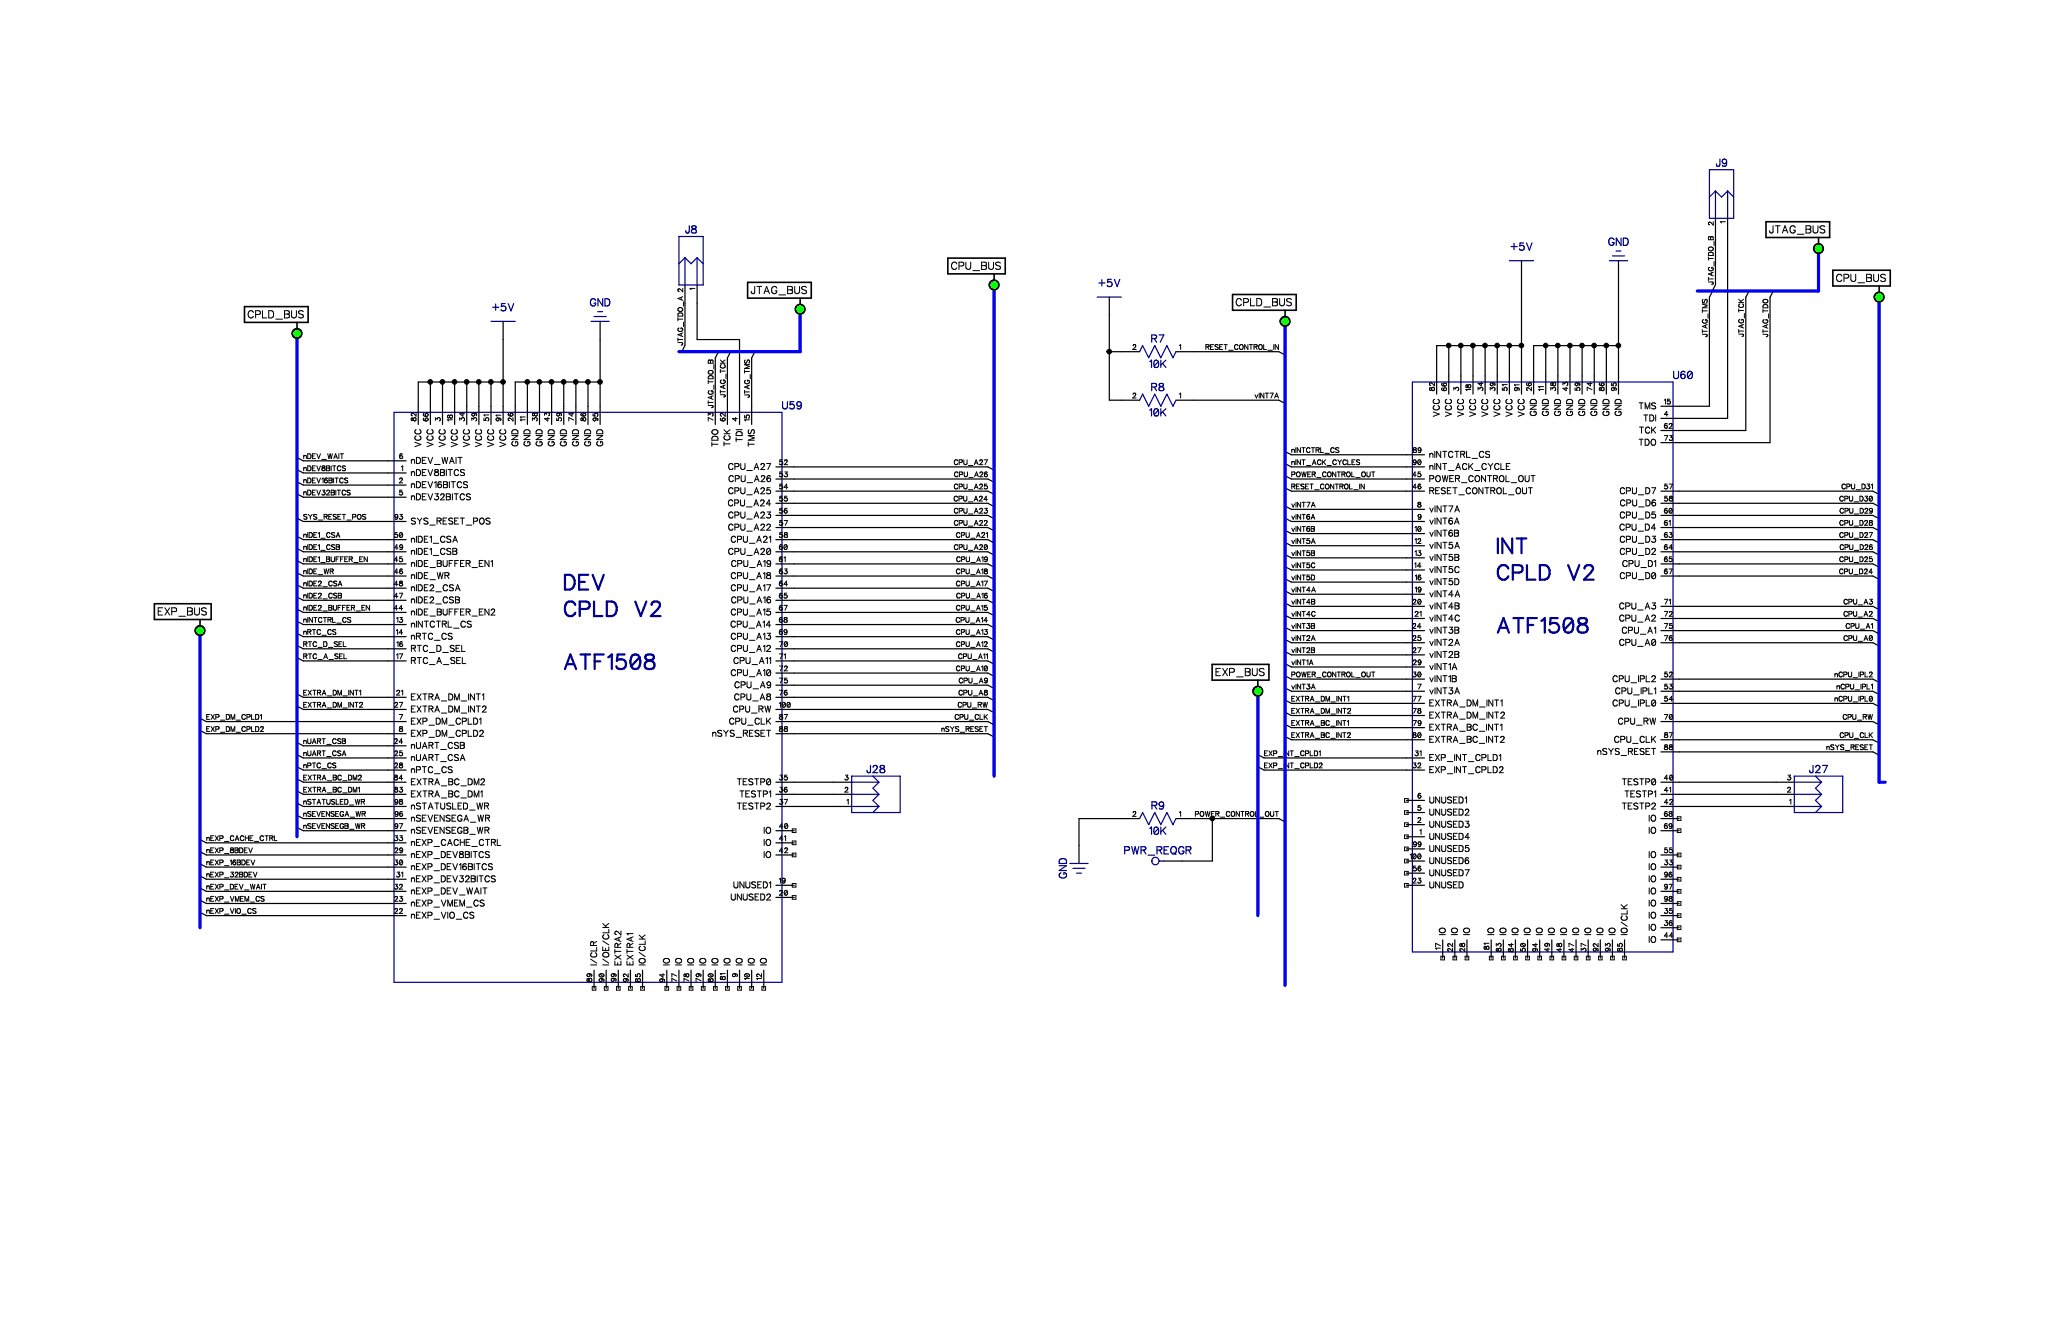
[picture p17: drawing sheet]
<svg xmlns="http://www.w3.org/2000/svg" width="432mm" height="279mm" viewBox="0 0 432 279" stroke-linecap="round" stroke-linejoin="round" font-family="sans-serif">
<defs><g id="words">
<g font-size="5">
<text x="313.6" y="116.8">INT</text>
<text x="118.1" y="124.4">DEV</text>
<text x="313.6" y="122.3">CPLD V2</text>
<text x="118.1" y="130">CPLD V2</text>
<text x="313.6" y="133.4">ATF1508</text>
<text x="118.1" y="141.1">ATF1508</text>
</g>
<g font-size="2.9">
<text x="368.7" y="49.3">JTAG_BUS</text>
<text x="197.5" y="56.9">CPU_BUS</text>
<text x="383" y="59.5">CPU_BUS</text>
<text x="155.4" y="62">JTAG_BUS</text>
<text x="257" y="64.5">CPLD_BUS</text>
<text x="50" y="67.1">CPLD_BUS</text>
<text x="31.3" y="129.3">EXP_BUS</text>
<text x="253" y="142">EXP_BUS</text>
</g>
<g font-size="2.5">
<text x="359.5" y="35.3">J9</text>
<text x="143.6" y="49.3">J8</text>
<text x="316.4" y="52.9">+5V</text>
<text x="336.9" y="51.9">GND</text>
<text x="103.1" y="65.6">+5V</text>
<text x="123.6" y="64.6">GND</text>
<text x="230.1" y="60.5">+5V</text>
<text x="240.8" y="77.4">10K</text>
<text x="241.2" y="72.2">R7</text>
<text x="241.2" y="82.3">R8</text>
<text x="350.5" y="79.8">U60</text>
<text x="163.8" y="86.1">U59</text>
<text x="240.8" y="87.6">10K</text>
<text x="181.5" y="162.3">J28</text>
<text x="379" y="162.3">J27</text>
<text x="241.2" y="169.9">R9</text>
<text x="235.5" y="179.3">PWR_REQGR</text>
<text x="240.8" y="175.2">10K</text>
<text x="223.9" y="184" transform="rotate(-90 223.9 184)">GND</text>
</g>
<g font-size="2.1">
<text x="301.9" y="87.3" transform="rotate(-90 301.9 87.3)">VCC</text>
<text x="304.5" y="87.3" transform="rotate(-90 304.5 87.3)">VCC</text>
<text x="307" y="87.3" transform="rotate(-90 307 87.3)">VCC</text>
<text x="309.6" y="87.3" transform="rotate(-90 309.6 87.3)">VCC</text>
<text x="312.1" y="87.3" transform="rotate(-90 312.1 87.3)">VCC</text>
<text x="314.6" y="87.3" transform="rotate(-90 314.6 87.3)">VCC</text>
<text x="317.2" y="87.3" transform="rotate(-90 317.2 87.3)">VCC</text>
<text x="319.7" y="87.3" transform="rotate(-90 319.7 87.3)">VCC</text>
<text x="322.3" y="87.1" transform="rotate(-90 322.3 87.1)">GND</text>
<text x="324.8" y="87.1" transform="rotate(-90 324.8 87.1)">GND</text>
<text x="327.3" y="87.1" transform="rotate(-90 327.3 87.1)">GND</text>
<text x="329.9" y="87.1" transform="rotate(-90 329.9 87.1)">GND</text>
<text x="332.4" y="87.1" transform="rotate(-90 332.4 87.1)">GND</text>
<text x="335" y="87.1" transform="rotate(-90 335 87.1)">GND</text>
<text x="337.5" y="87.1" transform="rotate(-90 337.5 87.1)">GND</text>
<text x="340" y="87.1" transform="rotate(-90 340 87.1)">GND</text>
<text x="343.3" y="86">TMS</text>
<text x="344.3" y="88.6">TDI</text>
<text x="88.6" y="93.7" transform="rotate(-90 88.6 93.7)">VCC</text>
<text x="91.1" y="93.7" transform="rotate(-90 91.1 93.7)">VCC</text>
<text x="93.7" y="93.7" transform="rotate(-90 93.7 93.7)">VCC</text>
<text x="96.2" y="93.7" transform="rotate(-90 96.2 93.7)">VCC</text>
<text x="98.7" y="93.7" transform="rotate(-90 98.7 93.7)">VCC</text>
<text x="101.3" y="93.7" transform="rotate(-90 101.3 93.7)">VCC</text>
<text x="103.8" y="93.7" transform="rotate(-90 103.8 93.7)">VCC</text>
<text x="106.4" y="93.7" transform="rotate(-90 106.4 93.7)">VCC</text>
<text x="108.9" y="93.5" transform="rotate(-90 108.9 93.5)">GND</text>
<text x="111.4" y="93.5" transform="rotate(-90 111.4 93.5)">GND</text>
<text x="114" y="93.5" transform="rotate(-90 114 93.5)">GND</text>
<text x="116.5" y="93.5" transform="rotate(-90 116.5 93.5)">GND</text>
<text x="119.1" y="93.5" transform="rotate(-90 119.1 93.5)">GND</text>
<text x="121.6" y="93.5" transform="rotate(-90 121.6 93.5)">GND</text>
<text x="124.1" y="93.5" transform="rotate(-90 124.1 93.5)">GND</text>
<text x="126.7" y="93.5" transform="rotate(-90 126.7 93.5)">GND</text>
<text x="150.8" y="93.6" transform="rotate(-90 150.8 93.6)">TDO</text>
<text x="153.3" y="93.5" transform="rotate(-90 153.3 93.5)">TCK</text>
<text x="155.9" y="92.6" transform="rotate(-90 155.9 92.6)">TDI</text>
<text x="158.4" y="93.6" transform="rotate(-90 158.4 93.6)">TMS</text>
<text x="343.3" y="93.7">TDO</text>
<text x="343.4" y="91.1">TCK</text>
<text x="86.1" y="100">nDEV8BITCS</text>
<text x="86.1" y="97.5">nDEV_WAIT</text>
<text x="152.6" y="98.7">CPU_A27</text>
<text x="152.6" y="101.3">CPU_A26</text>
<text x="299.5" y="101.3">POWER_CONTROL_OUT</text>
<text x="299.5" y="96.2">nINTCTRL_CS</text>
<text x="299.5" y="98.7">nINT_ACK_CYCLE</text>
<text x="86.1" y="102.5">nDEV16BITCS</text>
<text x="86.1" y="105.1">nDEV32BITCS</text>
<text x="152.5" y="106.4">CPU_A24</text>
<text x="152.6" y="103.8">CPU_A25</text>
<text x="299.5" y="107.6">vINT7A</text>
<text x="299.5" y="103.8">RESET_CONTROL_OUT</text>
<text x="339.4" y="103.8">CPU_D7</text>
<text x="339.4" y="106.4">CPU_D6</text>
<text x="86.1" y="114">nIDE1_CSA</text>
<text x="86.1" y="110.2">SYS_RESET_POS</text>
<text x="152.6" y="108.9">CPU_A23</text>
<text x="152.6" y="111.4">CPU_A22</text>
<text x="153.1" y="114">CPU_A21</text>
<text x="299.5" y="110.2">vINT6A</text>
<text x="299.5" y="112.7">vINT6B</text>
<text x="339.3" y="111.4">CPU_D4</text>
<text x="339.4" y="108.9">CPU_D5</text>
<text x="339.4" y="114">CPU_D3</text>
<text x="86.1" y="119.1">nIDE_BUFFER_EN1</text>
<text x="86.1" y="116.5">nIDE1_CSB</text>
<text x="152.6" y="116.5">CPU_A20</text>
<text x="153.2" y="119.1">CPU_A19</text>
<text x="299.5" y="115.2">vINT5A</text>
<text x="299.5" y="117.8">vINT5B</text>
<text x="339.4" y="116.5">CPU_D2</text>
<text x="339.9" y="119.1">CPU_D1</text>
<text x="86.1" y="121.6">nIDE_WR</text>
<text x="86.1" y="124.1">nIDE2_CSA</text>
<text x="153.1" y="124.1">CPU_A17</text>
<text x="153.1" y="121.6">CPU_A18</text>
<text x="299.5" y="120.3">vINT5C</text>
<text x="299.5" y="122.9">vINT5D</text>
<text x="299.5" y="125.4">vINT4A</text>
<text x="339.4" y="121.6">CPU_D0</text>
<text x="86.1" y="131.8">nINTCTRL_CS</text>
<text x="86.1" y="129.2">nIDE_BUFFER_EN2</text>
<text x="86.1" y="126.7">nIDE2_CSB</text>
<text x="153.1" y="131.8">CPU_A14</text>
<text x="153.1" y="129.2">CPU_A15</text>
<text x="153.2" y="126.7">CPU_A16</text>
<text x="299.5" y="127.9">vINT4B</text>
<text x="299.5" y="130.5">vINT4C</text>
<text x="339.2" y="127.9">CPU_A3</text>
<text x="339.2" y="130.5">CPU_A2</text>
<text x="86.1" y="134.3">nRTC_CS</text>
<text x="86.1" y="136.8">RTC_D_SEL</text>
<text x="153.1" y="134.3">CPU_A13</text>
<text x="153.1" y="136.8">CPU_A12</text>
<text x="299.5" y="133">vINT3B</text>
<text x="299.5" y="135.6">vINT2A</text>
<text x="339.2" y="135.6">CPU_A0</text>
<text x="339.8" y="133">CPU_A1</text>
<text x="86.1" y="139.4">RTC_A_SEL</text>
<text x="153.1" y="141.9">CPU_A10</text>
<text x="153.7" y="139.4">CPU_A11</text>
<text x="299.5" y="138.1">vINT2B</text>
<text x="299.5" y="140.6">vINT1A</text>
<text x="299.5" y="143.2">vINT1B</text>
<text x="337.8" y="143.2">CPU_IPL2</text>
<text x="86.1" y="147">EXTRA_DM_INT1</text>
<text x="86.1" y="149.5">EXTRA_DM_INT2</text>
<text x="153.6" y="149.5">CPU_RW</text>
<text x="153.8" y="147">CPU_A8</text>
<text x="153.9" y="144.5">CPU_A9</text>
<text x="299.5" y="145.7">vINT3A</text>
<text x="299.5" y="148.3">EXTRA_DM_INT1</text>
<text x="337.8" y="148.3">CPU_IPL0</text>
<text x="338.4" y="145.7">CPU_IPL1</text>
<text x="86.1" y="152.1">EXP_DM_CPLD1</text>
<text x="86.1" y="154.6">EXP_DM_CPLD2</text>
<text x="149.2" y="154.6">nSYS_RESET</text>
<text x="152.8" y="152.1">CPU_CLK</text>
<text x="299.5" y="150.8">EXTRA_DM_INT2</text>
<text x="299.5" y="153.3">EXTRA_BC_INT1</text>
<text x="299.5" y="155.9">EXTRA_BC_INT2</text>
<text x="338.2" y="155.9">CPU_CLK</text>
<text x="339" y="152.1">CPU_RW</text>
<text x="86.1" y="157.2">nUART_CSB</text>
<text x="86.1" y="159.7">nUART_CSA</text>
<text x="299.5" y="159.7">EXP_INT_CPLD1</text>
<text x="334.6" y="158.4">nSYS_RESET</text>
<text x="86.1" y="162.2">nPTC_CS</text>
<text x="86.1" y="167.3">EXTRA_BC_DM1</text>
<text x="86.1" y="164.8">EXTRA_BC_DM2</text>
<text x="154.4" y="164.8">TESTP0</text>
<text x="154.9" y="167.3">TESTP1</text>
<text x="299.5" y="162.2">EXP_INT_CPLD2</text>
<text x="339.8" y="164.8">TESTP0</text>
<text x="340.3" y="167.3">TESTP1</text>
<text x="86.1" y="172.4">nSEVENSEGA_WR</text>
<text x="86.1" y="169.9">nSTATUSLED_WR</text>
<text x="154.4" y="169.9">TESTP2</text>
<text x="299.5" y="173.7">UNUSED3</text>
<text x="299.5" y="171.1">UNUSED2</text>
<text x="299.5" y="168.6">UNUSED1</text>
<text x="339.8" y="169.9">TESTP2</text>
<text x="345.4" y="172.4">IO</text>
<text x="86.1" y="177.5">nEXP_CACHE_CTRL</text>
<text x="86.1" y="174.9">nSEVENSEGB_WR</text>
<text x="160" y="174.9">IO</text>
<text x="160" y="177.5">IO</text>
<text x="299.5" y="176.2">UNUSED4</text>
<text x="299.5" y="178.7">UNUSED5</text>
<text x="345.4" y="174.9">IO</text>
<text x="86.1" y="180">nEXP_DEV8BITCS</text>
<text x="86.1" y="182.6">nEXP_DEV16BITCS</text>
<text x="86.1" y="185.1">nEXP_DEV32BITCS</text>
<text x="160" y="180">IO</text>
<text x="299.5" y="183.8">UNUSED7</text>
<text x="299.5" y="181.3">UNUSED6</text>
<text x="345.4" y="182.6">IO</text>
<text x="345.4" y="180">IO</text>
<text x="345.4" y="185.1">IO</text>
<text x="86.1" y="190.2">nEXP_VMEM_CS</text>
<text x="86.1" y="187.6">nEXP_DEV_WAIT</text>
<text x="153.1" y="188.9">UNUSED2</text>
<text x="153.7" y="186.4">UNUSED1</text>
<text x="299.5" y="186.4">UNUSED</text>
<text x="345.4" y="187.6">IO</text>
<text x="345.4" y="190.2">IO</text>
<text x="86.1" y="192.7">nEXP_VIO_CS</text>
<text x="303.2" y="195.8" transform="rotate(-90 303.2 195.8)">IO</text>
<text x="305.7" y="195.8" transform="rotate(-90 305.7 195.8)">IO</text>
<text x="308.3" y="195.8" transform="rotate(-90 308.3 195.8)">IO</text>
<text x="313.4" y="195.8" transform="rotate(-90 313.4 195.8)">IO</text>
<text x="315.9" y="195.8" transform="rotate(-90 315.9 195.8)">IO</text>
<text x="318.4" y="195.8" transform="rotate(-90 318.4 195.8)">IO</text>
<text x="321" y="195.8" transform="rotate(-90 321 195.8)">IO</text>
<text x="323.5" y="195.8" transform="rotate(-90 323.5 195.8)">IO</text>
<text x="326.1" y="195.8" transform="rotate(-90 326.1 195.8)">IO</text>
<text x="328.6" y="195.8" transform="rotate(-90 328.6 195.8)">IO</text>
<text x="331.1" y="195.8" transform="rotate(-90 331.1 195.8)">IO</text>
<text x="333.7" y="195.8" transform="rotate(-90 333.7 195.8)">IO</text>
<text x="336.2" y="195.8" transform="rotate(-90 336.2 195.8)">IO</text>
<text x="338.8" y="195.8" transform="rotate(-90 338.8 195.8)">IO</text>
<text x="341.3" y="195.8" transform="rotate(-90 341.3 195.8)">IO/CLK</text>
<text x="345.4" y="192.7">IO</text>
<text x="345.4" y="195.3">IO</text>
<text x="345.4" y="197.8">IO</text>
<text x="125.4" y="202.2" transform="rotate(-90 125.4 202.2)">I/CLR</text>
<text x="127.9" y="202.2" transform="rotate(-90 127.9 202.2)">I/OE/CLK</text>
<text x="130.5" y="202.2" transform="rotate(-90 130.5 202.2)">EXTRA2</text>
<text x="133" y="202.2" transform="rotate(-90 133 202.2)">EXTRA1</text>
<text x="135.6" y="202.2" transform="rotate(-90 135.6 202.2)">IO/CLK</text>
<text x="140.6" y="202.2" transform="rotate(-90 140.6 202.2)">IO</text>
<text x="143.2" y="202.2" transform="rotate(-90 143.2 202.2)">IO</text>
<text x="145.7" y="202.2" transform="rotate(-90 145.7 202.2)">IO</text>
<text x="148.3" y="202.2" transform="rotate(-90 148.3 202.2)">IO</text>
<text x="150.8" y="202.2" transform="rotate(-90 150.8 202.2)">IO</text>
<text x="153.3" y="202.2" transform="rotate(-90 153.3 202.2)">IO</text>
<text x="155.9" y="202.2" transform="rotate(-90 155.9 202.2)">IO</text>
<text x="158.4" y="202.2" transform="rotate(-90 158.4 202.2)">IO</text>
<text x="161" y="202.2" transform="rotate(-90 161 202.2)">IO</text>
</g>
<g font-size="1.7">
<text x="359.3" y="47.2" transform="rotate(-90 359.3 47.2)">2</text>
<text x="361.8" y="46.8" transform="rotate(-90 361.8 46.8)">1</text>
<text x="143.4" y="61.2" transform="rotate(-90 143.4 61.2)">2</text>
<text x="145.9" y="60.7" transform="rotate(-90 145.9 60.7)">1</text>
<text x="237.3" y="73.5">2</text>
<text x="247" y="73.5">1</text>
<text x="237.3" y="83.7">2</text>
<text x="247" y="83.7">1</text>
<text x="300.8" y="81.9" transform="rotate(-90 300.8 81.9)">82</text>
<text x="303.4" y="81.9" transform="rotate(-90 303.4 81.9)">66</text>
<text x="305.9" y="81.9" transform="rotate(-90 305.9 81.9)">3</text>
<text x="308.5" y="81.9" transform="rotate(-90 308.5 81.9)">18</text>
<text x="311" y="81.9" transform="rotate(-90 311 81.9)">34</text>
<text x="313.5" y="81.9" transform="rotate(-90 313.5 81.9)">39</text>
<text x="316.1" y="81.9" transform="rotate(-90 316.1 81.9)">51</text>
<text x="318.6" y="81.9" transform="rotate(-90 318.6 81.9)">91</text>
<text x="321.2" y="81.9" transform="rotate(-90 321.2 81.9)">26</text>
<text x="323.7" y="81.9" transform="rotate(-90 323.7 81.9)">11</text>
<text x="326.2" y="81.9" transform="rotate(-90 326.2 81.9)">38</text>
<text x="328.8" y="81.9" transform="rotate(-90 328.8 81.9)">43</text>
<text x="331.3" y="81.9" transform="rotate(-90 331.3 81.9)">59</text>
<text x="333.9" y="81.9" transform="rotate(-90 333.9 81.9)">74</text>
<text x="336.4" y="81.9" transform="rotate(-90 336.4 81.9)">86</text>
<text x="338.9" y="81.9" transform="rotate(-90 338.9 81.9)">95</text>
<text x="87.5" y="88.2" transform="rotate(-90 87.5 88.2)">82</text>
<text x="90" y="88.2" transform="rotate(-90 90 88.2)">66</text>
<text x="92.6" y="88.2" transform="rotate(-90 92.6 88.2)">3</text>
<text x="95.1" y="88.2" transform="rotate(-90 95.1 88.2)">18</text>
<text x="97.6" y="88.2" transform="rotate(-90 97.6 88.2)">34</text>
<text x="100.2" y="88.2" transform="rotate(-90 100.2 88.2)">39</text>
<text x="102.7" y="88.2" transform="rotate(-90 102.7 88.2)">51</text>
<text x="105.3" y="88.2" transform="rotate(-90 105.3 88.2)">91</text>
<text x="107.8" y="88.2" transform="rotate(-90 107.8 88.2)">26</text>
<text x="110.3" y="88.2" transform="rotate(-90 110.3 88.2)">11</text>
<text x="112.9" y="88.2" transform="rotate(-90 112.9 88.2)">38</text>
<text x="115.4" y="88.2" transform="rotate(-90 115.4 88.2)">43</text>
<text x="118" y="88.2" transform="rotate(-90 118 88.2)">59</text>
<text x="120.5" y="88.2" transform="rotate(-90 120.5 88.2)">74</text>
<text x="123" y="88.2" transform="rotate(-90 123 88.2)">86</text>
<text x="125.6" y="88.2" transform="rotate(-90 125.6 88.2)">95</text>
<text x="149.7" y="88.2" transform="rotate(-90 149.7 88.2)">73</text>
<text x="152.3" y="88.2" transform="rotate(-90 152.3 88.2)">62</text>
<text x="154.8" y="88.2" transform="rotate(-90 154.8 88.2)">4</text>
<text x="157.3" y="88.2" transform="rotate(-90 157.3 88.2)">15</text>
<text x="348.6" y="87.5">4</text>
<text x="348.6" y="84.9">15</text>
<text x="296" y="95.1">89</text>
<text x="348.6" y="90">62</text>
<text x="348.6" y="92.6">73</text>
<text x="83.6" y="101.5">2</text>
<text x="83.6" y="96.4">6</text>
<text x="84" y="98.9">1</text>
<text x="163.2" y="97.6">52</text>
<text x="163.2" y="100.2">53</text>
<text x="295.9" y="100.2">45</text>
<text x="296" y="97.6">90</text>
<text x="83.6" y="104">5</text>
<text x="163.2" y="102.7">54</text>
<text x="163.2" y="105.3">55</text>
<text x="163.2" y="107.8">56</text>
<text x="295.9" y="102.7">46</text>
<text x="297" y="106.5">8</text>
<text x="348.6" y="102.7">57</text>
<text x="348.6" y="105.3">58</text>
<text x="348.6" y="107.8">60</text>
<text x="82.6" y="112.9">50</text>
<text x="82.6" y="109.1">93</text>
<text x="163.2" y="110.3">57</text>
<text x="163.2" y="112.9">58</text>
<text x="296.4" y="111.6">10</text>
<text x="297" y="109.1">9</text>
<text x="348.6" y="110.3">61</text>
<text x="348.6" y="112.9">63</text>
<text x="82.5" y="118">45</text>
<text x="82.6" y="115.4">49</text>
<text x="163.2" y="115.4">60</text>
<text x="163.2" y="118">61</text>
<text x="296.3" y="119.2">14</text>
<text x="296.4" y="114.2">12</text>
<text x="296.4" y="116.7">13</text>
<text x="348.6" y="115.4">64</text>
<text x="348.6" y="118">65</text>
<text x="82.5" y="125.6">47</text>
<text x="82.5" y="123">48</text>
<text x="82.6" y="120.5">46</text>
<text x="163.2" y="120.5">63</text>
<text x="163.2" y="123">64</text>
<text x="163.2" y="125.6">65</text>
<text x="296.4" y="124.3">19</text>
<text x="296.4" y="121.8">16</text>
<text x="348.6" y="120.5">67</text>
<text x="82.5" y="128.1">44</text>
<text x="83" y="130.7">13</text>
<text x="163.2" y="128.1">67</text>
<text x="163.2" y="130.7">68</text>
<text x="295.9" y="131.9">24</text>
<text x="295.9" y="126.9">20</text>
<text x="296.4" y="129.4">21</text>
<text x="348.6" y="126.9">71</text>
<text x="348.6" y="129.4">72</text>
<text x="348.6" y="131.9">75</text>
<text x="83" y="133.2">14</text>
<text x="83.1" y="135.7">16</text>
<text x="163.2" y="133.2">69</text>
<text x="163.2" y="135.7">70</text>
<text x="295.9" y="134.5">25</text>
<text x="295.9" y="137">27</text>
<text x="348.6" y="134.5">76</text>
<text x="83" y="138.3">17</text>
<text x="163.2" y="138.3">71</text>
<text x="163.2" y="140.8">72</text>
<text x="163.2" y="143.4">75</text>
<text x="295.9" y="142.1">30</text>
<text x="296" y="139.6">29</text>
<text x="348.6" y="142.1">52</text>
<text x="82.6" y="148.4">27</text>
<text x="83" y="145.9">21</text>
<text x="163.2" y="145.9">76</text>
<text x="163.2" y="148.4">100</text>
<text x="295.9" y="147.2">77</text>
<text x="295.9" y="149.7">78</text>
<text x="297" y="144.6">7</text>
<text x="348.6" y="144.6">53</text>
<text x="348.6" y="147.2">54</text>
<text x="83.6" y="151">7</text>
<text x="83.6" y="153.5">8</text>
<text x="163.2" y="151">87</text>
<text x="163.2" y="153.5">88</text>
<text x="295.9" y="154.8">80</text>
<text x="296" y="152.3">79</text>
<text x="348.6" y="151">70</text>
<text x="348.6" y="154.8">87</text>
<text x="82.5" y="156.1">24</text>
<text x="82.6" y="158.6">25</text>
<text x="82.6" y="161.1">28</text>
<text x="295.9" y="161.1">32</text>
<text x="296.4" y="158.6">31</text>
<text x="348.6" y="157.3">88</text>
<text x="82.5" y="163.7">84</text>
<text x="82.6" y="166.2">83</text>
<text x="163.2" y="163.7">35</text>
<text x="163.2" y="166.2">36</text>
<text x="176.9" y="166.2">2</text>
<text x="176.9" y="163.7">3</text>
<text x="297" y="167.5">6</text>
<text x="348.6" y="163.7">40</text>
<text x="348.6" y="166.2">41</text>
<text x="374.4" y="166.2">2</text>
<text x="374.4" y="163.7">3</text>
<text x="82.6" y="173.8">97</text>
<text x="82.6" y="168.8">98</text>
<text x="82.7" y="171.3">96</text>
<text x="163.2" y="168.8">37</text>
<text x="163.2" y="173.8">40</text>
<text x="177.4" y="168.8">1</text>
<text x="237.3" y="171.3">2</text>
<text x="247" y="171.3">1</text>
<text x="297" y="172.6">2</text>
<text x="297" y="170">5</text>
<text x="348.6" y="168.8">42</text>
<text x="348.6" y="171.3">68</text>
<text x="348.6" y="173.8">69</text>
<text x="374.9" y="168.8">1</text>
<text x="82.6" y="176.4">33</text>
<text x="82.6" y="178.9">29</text>
<text x="163.2" y="176.4">41</text>
<text x="163.2" y="178.9">42</text>
<text x="296" y="177.7">99</text>
<text x="297.4" y="175.1">1</text>
<text x="348.6" y="178.9">55</text>
<text x="82.6" y="181.5">30</text>
<text x="83" y="184">31</text>
<text x="163.2" y="185.3">19</text>
<text x="295.4" y="180.2">100</text>
<text x="295.9" y="185.3">23</text>
<text x="296" y="182.7">56</text>
<text x="348.6" y="181.5">33</text>
<text x="348.6" y="184">96</text>
<text x="82.6" y="191.6">22</text>
<text x="82.6" y="189.1">23</text>
<text x="82.6" y="186.5">32</text>
<text x="163.2" y="187.8">20</text>
<text x="348.6" y="191.6">35</text>
<text x="348.6" y="186.5">97</text>
<text x="348.6" y="189.1">98</text>
<text x="348.6" y="194.2">36</text>
<text x="348.6" y="196.7">44</text>
<text x="302.1" y="198.9" transform="rotate(-90 302.1 198.9)">17</text>
<text x="304.7" y="199.4" transform="rotate(-90 304.7 199.4)">22</text>
<text x="307.2" y="199.4" transform="rotate(-90 307.2 199.4)">28</text>
<text x="312.3" y="198.9" transform="rotate(-90 312.3 198.9)">81</text>
<text x="314.8" y="199.4" transform="rotate(-90 314.8 199.4)">83</text>
<text x="317.4" y="199.4" transform="rotate(-90 317.4 199.4)">84</text>
<text x="319.9" y="199.4" transform="rotate(-90 319.9 199.4)">50</text>
<text x="322.4" y="199.4" transform="rotate(-90 322.4 199.4)">94</text>
<text x="325" y="199.4" transform="rotate(-90 325 199.4)">49</text>
<text x="327.5" y="199.4" transform="rotate(-90 327.5 199.4)">48</text>
<text x="330.1" y="199.4" transform="rotate(-90 330.1 199.4)">47</text>
<text x="332.6" y="199.4" transform="rotate(-90 332.6 199.4)">37</text>
<text x="335.1" y="199.3" transform="rotate(-90 335.1 199.3)">92</text>
<text x="337.7" y="199.3" transform="rotate(-90 337.7 199.3)">93</text>
<text x="340.2" y="199.4" transform="rotate(-90 340.2 199.4)">85</text>
<text x="124.3" y="205.7" transform="rotate(-90 124.3 205.7)">89</text>
<text x="126.9" y="205.7" transform="rotate(-90 126.9 205.7)">90</text>
<text x="129.4" y="205.6" transform="rotate(-90 129.4 205.6)">99</text>
<text x="131.9" y="205.7" transform="rotate(-90 131.9 205.7)">92</text>
<text x="134.5" y="205.7" transform="rotate(-90 134.5 205.7)">85</text>
<text x="139.6" y="205.7" transform="rotate(-90 139.6 205.7)">94</text>
<text x="142.1" y="205.7" transform="rotate(-90 142.1 205.7)">77</text>
<text x="144.6" y="205.7" transform="rotate(-90 144.6 205.7)">78</text>
<text x="147.2" y="205.7" transform="rotate(-90 147.2 205.7)">79</text>
<text x="149.7" y="205.7" transform="rotate(-90 149.7 205.7)">80</text>
<text x="152.3" y="205.3" transform="rotate(-90 152.3 205.3)">81</text>
<text x="154.8" y="204.6" transform="rotate(-90 154.8 204.6)">9</text>
<text x="157.3" y="205.3" transform="rotate(-90 157.3 205.3)">10</text>
<text x="159.9" y="205.3" transform="rotate(-90 159.9 205.3)">12</text>
</g>
</g></defs>
<g fill="#000" stroke="#000" stroke-width=".21">
<path d="M0 0h431.8v279.4h-431.8z"/>
<circle cx="90.1" cy="80" r=".49"/>
<circle cx="92.7" cy="80" r=".49"/>
<circle cx="95.2" cy="80" r=".49"/>
<circle cx="97.8" cy="80" r=".49"/>
<circle cx="100.3" cy="80" r=".49"/>
<circle cx="102.8" cy="80" r=".49"/>
<circle cx="105.4" cy="80" r=".49"/>
<circle cx="110.5" cy="80" r=".49"/>
<circle cx="113" cy="80" r=".49"/>
<circle cx="115.5" cy="80" r=".49"/>
<circle cx="118.1" cy="80" r=".49"/>
<circle cx="120.6" cy="80" r=".49"/>
<circle cx="123.2" cy="80" r=".49"/>
<circle cx="125.7" cy="80" r=".49"/>
<circle cx="232.4" cy="73.6" r=".49"/>
<circle cx="303.5" cy="72.4" r=".49"/>
<circle cx="306" cy="72.4" r=".49"/>
<circle cx="308.6" cy="72.4" r=".49"/>
<circle cx="311.1" cy="72.4" r=".49"/>
<circle cx="313.7" cy="72.4" r=".49"/>
<circle cx="316.2" cy="72.4" r=".49"/>
<circle cx="318.7" cy="72.4" r=".49"/>
<circle cx="323.8" cy="72.4" r=".49"/>
<circle cx="326.4" cy="72.4" r=".49"/>
<circle cx="328.9" cy="72.4" r=".49"/>
<circle cx="331.4" cy="72.4" r=".49"/>
<circle cx="334" cy="72.4" r=".49"/>
<circle cx="336.5" cy="72.4" r=".49"/>
<circle cx="339.1" cy="72.4" r=".49"/>
<circle cx="254" cy="171.4" r=".49"/>
</g>
<path d="M0 0h431.8v279.4h-431.8z" fill="#fff" stroke="#fff" stroke-width=".21"/>
<g fill="none" stroke="#000" stroke-width=".21">
<path d="M158.1 60v1.4l-.4 .1-.2-.1-.1-.4M158.6 60h1M159.1 60v1.5M165 60h.7l.3 .2v.4l-.3 .1 .3 .2v.5l-1 .1zM166.5 60v1.3l.4 .2 .4-.1 .2-.3v-1.1M200.4 55.3a.56 .56 0 0 0-.6-.4 .56 .56 0 0 0-.5 .6 .63 .63 0 0 0 .3 .8 .63 .63 0 0 0 .8-.2M200.9 55.7l.9-.1 .1-.4-.4-.3h-.6v1.5M202.4 54.9v1.1l.4 .4 .5-.2 .1-1.3M203.8 56.7h1.4M205.7 54.9h.6l.3 .2v.4l-.3 .1 .3 .2v.5l-.9 .1zM205.7 55.6h.6M207.1 54.9l.1 1.3 .4 .2 .3-.1 .3-.3v-1.1"/>
<path d="M209.6 55.1a.58 .58 0 0 0-.6-.2 .58 .58 0 0 0-.4 .4l.3 .3 .6 .2 .1 .4a.67 .67 0 0 1-1 0M357.9 59.1h1v.4l-.3 .1M357.9 58.4h1M357.9 53.8v.7M357.9 58.1v.7M357.9 54.1h1M358 49.7l.2-.2 .2 .3 .3-.3 .2 .3v.4h-1zM358 51.9a.48 .48 0 0 1 .6-.2 .48 .48 0 0 1 .2 .7 .51 .51 0 0 1-.6 .1 .51 .51 0 0 1-.2-.6zM358 53l.3-.2 .5 .1 .1 .6h-1zM358.1 47.1h.1M358.2 56a.37 .37 0 0 0-.3 .4 .37 .37 0 0 0 .4 .3h.3a.36 .36 0 0 0 .3-.3 .36 .36 0 0 0-.3-.4v.2M358.4 49.8v.4"/>
<path d="M358.6 57.2v.5M358.9 46.4v.8l-.7-.7-.3 .2 .1 .3 .1 .1M358.9 57l-1 .4 1 .4M359.1 50.5v.9M359.1 54.8v.9M361.5 46.4h-1l.2 .3M371.5 47.3l-.1 1.4-.3 .1-.3-.1v-.4M371.9 47.3h1.1M372.4 47.3v1.5M373.4 48.8l.6-1.5 .6 1.5M373.6 48.3h.8M376.1 47.7a.6 .6 0 0 0-.8-.4 .6 .6 0 0 0-.3 .9 .53 .53 0 0 0 .6 .6 .53 .53 0 0 0 .5-.6h-.3"/>
<path d="M376.6 49.1h1.4M378.4 47.3h.7l.2 .2v.4l-.2 .1 .2 .2v.5l-.9 .1zM378.4 48h.7M379.9 47.3v1.3l.4 .2 .4-.1 .2-.3v-1.1M382.3 47.5a.58 .58 0 0 0-.5-.2 .58 .58 0 0 0-.5 .4l.3 .3 .7 .2v.4a.67 .67 0 0 1-1 0M385.9 57.8a.56 .56 0 0 0-.7-.4 .56 .56 0 0 0-.4 .6 .63 .63 0 0 0 .2 .9 .63 .63 0 0 0 .9-.3M386.3 58.3l.9-.1 .1-.5-.3-.3h-.7v1.6M387.8 57.4v1.1l.4 .5 .5-.2 .1-1.4M389.3 59.2h1.4M391.1 57.4h.7l.2 .2v.4l-.2 .2 .2 .1v.5l-.9 .2zM391.1 58.2h.7M392.6 57.4v1.4l.4 .2 .4-.1 .2-.4v-1.1"/>
<path d="M395 57.7a.58 .58 0 0 0-.5-.3 .58 .58 0 0 0-.5 .4l.3 .3 .7 .3v.4a.67 .67 0 0 1-1 0M53.1 65.4a.56 .56 0 0 0-.7-.3 .56 .56 0 0 0-.4 .6 .63 .63 0 0 0 .2 .8 .63 .63 0 0 0 .9-.2M53.6 65.9l.9-.2 .1-.3-.4-.3h-.6v1.5M55 65.1v1.5h.9M56.3 65.1h.5a.82 .82 0 0 1 .5 .7 .82 .82 0 0 1-.5 .8h-.5zM57.8 66.8h1.4M59.6 65.1h.7l.3 .1v.5l-.3 .1 .3 .2v.5l-1 .1zM59.6 65.8h.7M61.1 65.1v1.3l.4 .2 .4-.1 .2-.3v-1.1M63.5 65.3a.58 .58 0 0 0-.5-.3 .58 .58 0 0 0-.5 .4l.3 .3 .7 .3v.4a.67 .67 0 0 1-1 0M142 71.8h1v.4l-.3 .1M142 71.1h1"/>
<path d="M142 66.5v.7M142 70.8v.7M142 66.8h1M142.1 64.6a.48 .48 0 0 1 .6-.2 .48 .48 0 0 1 .2 .7 .51 .51 0 0 1-.6 .1 .51 .51 0 0 1-.2-.6zM142.1 65.7l.3-.2 .5 .1 .1 .6h-1zM142.2 61h.1M142.3 68.7a.37 .37 0 0 0-.3 .4 .37 .37 0 0 0 .4 .3h.3a.36 .36 0 0 0 .3-.3 .36 .36 0 0 0-.3-.4v.2M142.7 62.3v.5M142.7 69.8v.6M143 60.4v.7l-.7-.6-.3 .2 .1 .3h.1M143 69.7l-1 .4 1 .4M143 62.1l-1 .4 1 .4"/>
<path d="M143.2 63.2v.9M143.2 67.5v.9M145.6 60.4h-1l.2 .3M148.4 79.6v.7M148.4 80h1M148.4 78.9a.56 .56 0 0 1 1 .1v.3h-1zM148.4 75.5l.3-.1 .1 .2 .3-.2h.2l.1 .7h-1zM148.5 77.7a.51 .51 0 0 1 .6-.1 .51 .51 0 0 1 .3 .5 .51 .51 0 0 1-.6 .3 .51 .51 0 0 1-.4-.6zM148.8 75.6v.5M149.6 76.4v.9M150.9 77.4v.7M150.9 77.7h1"/>
<path d="M150.9 76.1h1M150.9 75.4l.7 .7M151.2 76.4l-.3 .2a.47 .47 0 0 0 .6 .5 .47 .47 0 0 0 .3-.7h-.1M151.2 79.6a.39 .39 0 0 0-.3 .4 .39 .39 0 0 0 .4 .3 .45 .45 0 0 0 .6-.1 .45 .45 0 0 0-.1-.6h-.2v.2M151.9 75.4l-.6 .4M152.1 78.4v.9M156 77.5v.6M156 77.8h1M156.1 75.4l-.1 .2 .1 .5 .3-.1 .3-.6h.2l.1 .2-.1 .5M156.3 79.6a.39 .39 0 0 0-.3 .5 .39 .39 0 0 0 .4 .3h.2a.38 .38 0 0 0 .4-.4 .38 .38 0 0 0-.4-.4v.3M157 76.4h-1l1 .4-1 .4h1M157.2 78.4v.9"/>
<path d="M160.1 61.5l.5-1.5 .6 1.5M160.3 61h.7M162.7 60.4a.6 .6 0 0 0-.8-.4 .6 .6 0 0 0-.2 .9 .53 .53 0 0 0 .5 .6 .53 .53 0 0 0 .5-.6h-.3M163.2 61.8h1.4M165 60.7h.7M169 60.2a.58 .58 0 0 0-.6-.2 .58 .58 0 0 0-.5 .4l.3 .3 .7 .2 .1 .4a.67 .67 0 0 1-1.1 0M237.4 72.4l.2-.2h.3l.1 .2-.2 .3-.5 .5h.7M247.1 72.4l.3-.2v1M252.6 72.6h.6l.1-.3-.7-.1v1M253 72.6l.3 .6M253.6 72.6h.4M254.3 72.2h-.7v1h.7"/>
<path d="M255.2 72.3l-.2-.1-.4 .1v.3l.6 .3v.2l-.2 .1-.4-.1M255.5 72.6h.4M256.2 72.2h-.7v1h.7M256.5 72.2h.6M256.8 72.2v1M257.4 73.4h1M259.4 72.4l-.3-.2a.47 .47 0 0 0-.5 .6 .47 .47 0 0 0 .7 .3l.1-.2M259.8 72.3a.47 .47 0 0 1 .7 .4 .47 .47 0 0 1-.7 .4zM260.1 62.9a.56 .56 0 0 0-.6-.4 .56 .56 0 0 0-.5 .6 .63 .63 0 0 0 .3 .8 .63 .63 0 0 0 .8-.2M260.6 63.3l.8-.1 .2-.4-.4-.3h-.6v1.6M261.5 72.2v1l-.7-1v1M261.7 72.2h.7"/>
<path d="M262 62.5v1.6h.9M262.1 72.2v1M262.7 72.6h.7v-.3l-.7-.1v1M263.1 72.6l.3 .6M263.3 62.5h.5a.82 .82 0 0 1 .5 .8 .82 .82 0 0 1-.5 .8h-.5zM263.8 72.3l.1-.1a.47 .47 0 0 1 .6 .5 .47 .47 0 0 1-.7 .4zM264.8 72.2v1h.5M264.8 64.3h1.4M265.6 73.4h1M266.6 62.5h.7l.3 .2v.4l-.3 .1 .3 .2v.5l-1 .2zM266.6 63.2h.7M266.9 72.2v1"/>
<path d="M267.8 72.2v1l-.6-1v1M268.1 62.5v1.3l.4 .3 .4-.1 .2-.4v-1.1M270.6 62.7a.58 .58 0 0 0-.6-.2 .58 .58 0 0 0-.5 .4l.3 .3 .7 .3 .1 .3a.67 .67 0 0 1-1.1 0M356.7 70l.9 .1v.3l-.3 .1M356.7 69.4h1M356.7 65.1h1M356.7 64.8v.6M356.7 69v.7M356.8 62.7l-.1 .2 .1 .5 .2-.1 .4-.6 .2 .1-.1 .6M356.9 66.9a.39 .39 0 0 0-.2 .5 .39 .39 0 0 0 .3 .3h.3a.38 .38 0 0 0 .4-.4 .38 .38 0 0 0-.4-.4v.3M357.3 68.1v.5M357.7 63.7h-1l1 .4-1 .4h1"/>
<path d="M357.7 68l-1 .4 1 .3M357.8 65.7v.9M364.3 70h.9l.1 .4h-.3M364.3 69.3h1M364.3 64.7v.7M364.3 69v.7M364.3 65h1M364.3 63.4h1M364.3 62.7l.7 .7M364.5 63.7l-.2 .2a.47 .47 0 0 0 .6 .5 .47 .47 0 0 0 .3-.7h-.2M364.5 66.9a.39 .39 0 0 0-.2 .4 .39 .39 0 0 0 .4 .3 .45 .45 0 0 0 .5-.1 .45 .45 0 0 0 0-.6h-.3v.2M365 68.1v.4"/>
<path d="M365.3 67.9l-1 .4 1 .4M365.3 62.7l-.6 .4M365.5 65.7v.9M369.4 70l.9 .1M369.4 69.4h1M369.4 64.8v.6M369.4 69v.7M369.4 65.1h1M369.4 64a.55 .55 0 0 1 .5-.3 .55 .55 0 0 1 .5 .4v.4h-1zM369.5 62.8a.51 .51 0 0 1 .6-.1 .51 .51 0 0 1 .3 .5 .52 .52 0 0 1-.6 .3 .52 .52 0 0 1-.4-.6zM369.6 66.9a.39 .39 0 0 0-.2 .5 .39 .39 0 0 0 .3 .3h.3a.38 .38 0 0 0 .4-.4 .38 .38 0 0 0-.4-.4v.3M370 68.1v.5"/>
<path d="M370.3 70.1h.1M370.3 70.1v.3l-.3 .1M370.4 68l-1 .4 1 .3M370.5 65.7v.9M63.6 95.4v.7M63.6 97.9v.7M63.6 95.6l.3-.2h.2l.1 .7M63.6 98.1l.3-.2 .2 .1 .1 .6M64.5 97.6h.4a.56 .56 0 0 1-.1 1h-.3zM64.5 95l.4 .1a.56 .56 0 0 1-.1 1h-.3zM65.4 98h.4M65.4 95.5h.4"/>
<path d="M66.1 95h-.7v1.1h.7M66.1 97.6h-.7v1h.7M66.4 97.6l.4 1 .3-1M66.4 95l.4 1.1 .3-1.1M67.4 96.2h1M67.6 97.6l-.1 .2 .5 .2 .1 .3-.1 .3-.5-.1v-.3l.6-.4-.1-.2zM68.4 97.6l.6 .1 .1 .2-.2 .1 .2 .3-.1 .3h-.6zM68.4 98h.5M68.7 95l.2 1.1 .3-1.1 .2 1.1 .2-1.1M69.4 97.6v1M69.7 97.6h.7M69.9 96.1l.4-1.1 .4 1.1"/>
<path d="M70 97.6v1M70.1 95.7h.5M71 95v1.1M71.3 95h.7M71.4 97.8a.39 .39 0 0 0-.4-.2 .39 .39 0 0 0-.3 .4v.2a.39 .39 0 0 0 .3 .4 .39 .39 0 0 0 .4-.3M71.6 95v1.1M72.4 97.7l-.3-.1-.4 .1 .1 .3 .6 .3v.2l-.3 .1-.4-.1M83.9 95.5h.3l.2 .2-.2 .3-.4-.1zM84.1 97.8l.3-.2v1M84.3 95.2l-.4-.1-.2 .6M86.2 96.5l.3-.3 .3 .1 .1 .8M86.2 87.6v.5h.2l.4-.6a.36 .36 0 0 1 .4 .3 .36 .36 0 0 1-.4 .4l-.3-.6z"/>
<path d="M86.2 96.2v.9M86.2 98.8v.8M86.2 99l.3-.2h.3l.1 .8M86.9 92.6l1.3 .5-1.3 .5M87.2 86.5v.7l-.8-.7-.3 .2 .1 .3 .2 .1M87.2 90l-.3 .3a.62 .62 0 0 0 .7 .6 .62 .62 0 0 0 .5-.7l-.2-.2M87.2 91.3l-.1 .1a.6 .6 0 0 0 .3 .9 .6 .6 0 0 0 .8-.7l-.3-.3M87.2 95.8h.5a.68 .68 0 0 1 .4 .6 .68 .68 0 0 1-.4 .7h-.5zM87.2 98.3h.5a.68 .68 0 0 1 .4 .7 .68 .68 0 0 1-.4 .6h-.5zM88.5 98.9h.5M88.5 96.4h.5M88.8 86.6l-.1 .4 .7 .2"/>
<path d="M88.8 87.6l-.1 .4 .7 .2M89.1 87.7a.32 .32 0 0 1 .5-.1 .32 .32 0 0 1 0 .5l-.2 .1-.3-.2zM89.3 98.3h-.8v1.3h.8M89.3 95.8h-.8v1.3h.8M89.5 92.6l1.2 .5-1.2 .5M89.7 98.3l.5 1.3 .4-1.3M89.7 95.8l.5 1.3 .4-1.3M89.7 91.3l-.1 .1a.6 .6 0 0 0 .4 .9 .6 .6 0 0 0 .7-.7l-.3-.3M89.7 90h-.1a.62 .62 0 0 0 .2 .9 .62 .62 0 0 0 .9-.2v-.5l-.3-.2M91 97.3h1.2M91.1 98.4v.4l.6 .1 .2 .3a.42 .42 0 0 1-.5 .4 .42 .42 0 0 1-.3-.5l.7-.5v-.2l-.2-.1zM91.2 88.1v-.6l.4 .3v-.1a.36 .36 0 0 1 .6-.1 .36 .36 0 0 1-.2 .6"/>
<path d="M92 92.6l1.3 .5-1.3 .5M92.3 98.3h.5l.3 .3-.3 .3 .3 .3-.1 .4h-.7zM92.3 98.9h.5M92.3 90h-.1a.62 .62 0 0 0 .2 .9 .62 .62 0 0 0 .8-.2v-.5l-.2-.2M92.3 91.3l-.1 .1a.6 .6 0 0 0 .3 .9 .6 .6 0 0 0 .8-.7l-.3-.3M92.6 95.8l.3 1.3 .3-1.3 .3 1.3 .3-1.3M93.5 98.3v1.3M93.8 87v.5h.2l.2-.5 .2-.1a.32 .32 0 0 1 .4 .4 .32 .32 0 0 1-.6 .1l-.1-.4zM93.9 98.3h.9M94.2 97.1l.5-1.3 .5 1.3M94.3 98.3v1.3M94.4 96.6h.6"/>
<path d="M94.5 92.6l1.3 .5-1.3 .5M94.8 87.9h-1l.2 .3M94.8 90h-.1a.62 .62 0 0 0 .2 .9 .62 .62 0 0 0 .9-.2v-.5l-.3-.2M94.8 91.3l-.1 .1a.6 .6 0 0 0 .4 .9 .6 .6 0 0 0 .7-.7l-.3-.3M95.5 95.8v1.3M95.9 95.8h.9M96.1 98.6l-.1-.1a.61 .61 0 0 0-.9 .3 .61 .61 0 0 0 .4 .8h.4l.2-.3M96.3 88.1v-.6l.4 .3v-.1a.36 .36 0 0 1 .6-.1 .36 .36 0 0 1-.2 .6M96.4 95.8v1.3M97 86.4v.8l-.7-.5h1M97.1 92.6l1.2 .5-1.2 .5M97.3 98.5l-.3-.2-.5 .2 .1 .3 .6 .3 .1 .3-.3 .2-.5-.2"/>
<path d="M97.4 91.3l-.2 .1a.6 .6 0 0 0 .4 .9 .6 .6 0 0 0 .7-.7l-.3-.3M97.4 90h-.2a.62 .62 0 0 0 .2 .9 .62 .62 0 0 0 .9-.2v-.5l-.3-.2M98.8 88.1v-.6l.4 .3v-.1a.36 .36 0 0 1 .6-.1 .36 .36 0 0 1-.1 .6M98.8 86.9l.3 .3 .4-.3M98.8 86.8v.1M99.2 86.5l.6 .2-.1 .4M99.2 86.5l-.2 .1-.2 .2M99.2 86.5l.3 .3M99.5 86.8v.1M99.6 92.6l1.3 .5-1.3 .5M99.9 91.3l-.1 .1a.6 .6 0 0 0 .3 .9 .6 .6 0 0 0 .8-.7l-.3-.3M99.9 90h-.1a.62 .62 0 0 0 .2 .9 .62 .62 0 0 0 .8-.2v-.5l-.2-.2"/>
<path d="M101.4 87.6v.5h.4a.37 .37 0 0 1 0-.6 .37 .37 0 0 1 .6 .2 .37 .37 0 0 1-.2 .5M102.2 92.6l1.2 .5-1.2 .5M102.4 86.9h-1l.2 .3M102.4 91.3l-.1 .1a.6 .6 0 0 0 .4 .9 .6 .6 0 0 0 .7-.7l-.3-.3M102.4 90h-.1a.62 .62 0 0 0 .2 .9 .62 .62 0 0 0 .9-.2v-.5l-.3-.2M104 87.7l.4-.1 .1 .4-.2 .2-.2-.1zM104.3 87.5l.6 .2-.1 .4M104.7 92.6l1.3 .5-1.3 .5M104.9 87h-1l.2 .2M105 91.3l-.1 .1a.6 .6 0 0 0 .3 .9 .6 .6 0 0 0 .8-.7l-.3-.3M105 90h-.1a.62 .62 0 0 0 .2 .9 .62 .62 0 0 0 .8-.2v-.5l-.2-.2M106.6 86.6l-.1 .4 .6 .2"/>
<path d="M106.8 86.8v.1M106.8 86.9l.3 .3M107.1 86.5h.1M107.1 86.5l-.3 .3M107.2 86.5l.3 .3M107.2 91.2h1.3l-1.3 .9h1.3M107.4 90.1l.8-.1 .3 .3v.5h-1.3zM107.5 86.9l-.4 .3M107.5 87.5v.7l-.7-.7-.3 .2v.3l.2 .1M107.5 86.8v.1M107.5 92.5h-.1a.56 .56 0 0 0 .5 .9 .56 .56 0 0 0 .4-.9h-.3v.3M109.8 91.2h1.2l-1.2 .9h1.2"/>
<path d="M109.9 90.1l.8-.1 .3 .3v.5h-1.2zM110 87.9h-1l.2 .3M110 87.3h-1l.2 .3M110.1 92.5h-.2a.56 .56 0 0 0 .5 .9 .56 .56 0 0 0 .5-.9h-.3v.3M111.5 88.1v-.6l.4 .3v-.1a.36 .36 0 0 1 .6-.1 .36 .36 0 0 1-.1 .6M111.6 86.6v.4l.2 .1 .2-.5 .5-.1v.5l-.3 .2-.3-.6zM112.3 91.2h1.3l-1.3 .9h1.3M112.5 90.1l.8-.1 .2 .3 .1 .5h-1.3zM112.6 92.5h-.1a.56 .56 0 0 0 .4 .9 .56 .56 0 0 0 .5-.9h-.3v.3M114.1 87v-.5l.4 .2v-.1a.34 .34 0 0 1 .5-.1 .34 .34 0 0 1-.1 .6M114.8 87.4v.8l-.7-.5h1M114.9 91.2h1.2l-1.2 .9h1.2"/>
<path d="M115 90.1l.8-.1 .3 .3v.5h-1.2zM115.1 92.5h-.1a.56 .56 0 0 0 .5 .9 .56 .56 0 0 0 .5-.9h-.3v.3M116.6 87.6v.5h.5a.37 .37 0 0 1 0-.6 .37 .37 0 0 1 .5 .2 .37 .37 0 0 1-.2 .5M116.6 86.9l.3 .3 .4-.3M116.6 86.8v.1M117 86.5l.6 .2-.1 .4M117 86.5l.3 .3M117 86.5l-.2 .1-.2 .2M117.3 86.8v.1M117.4 91.2h1.3l-1.3 .9h1.3M117.6 90.1l.8-.1 .2 .3 .1 .5h-1.3zM117.7 92.5h-.1a.56 .56 0 0 0 .4 .9 .56 .56 0 0 0 .5-.9h-.3v.3"/>
<path d="M119.8 86.4v.8l-.6-.5h1M119.9 91.2h1.3l-1.3 .9h1.3M120.1 90.1l.8-.1 .3 .3v.5h-1.3zM120.2 88l-1-.5v.7M120.2 92.5h-.1a.56 .56 0 0 0 .5 .9 .56 .56 0 0 0 .4-.9h-.3v.3M121.8 87.6v.5h.2l.4-.6a.36 .36 0 0 1 .3 .3 .36 .36 0 0 1-.3 .4l-.4-.6zM121.8 86.6v.4l.6 .2M122.1 86.8v.1M122.1 86.9l.3 .3M122.4 86.5h.1M122.4 86.5l-.3 .3M122.4 86.5l.3 .3"/>
<path d="M122.5 91.2h1.2l-1.2 .9h1.2M122.6 90.1l.8-.1 .3 .3v.5h-1.2zM122.7 86.8v.1M122.7 86.9l-.3 .3M122.8 92.5h-.2a.56 .56 0 0 0 .5 .9 .56 .56 0 0 0 .5-.9h-.3v.3M124.2 86.6v.5l.5 .1a.36 .36 0 0 1 0-.6 .36 .36 0 0 1 .5 .1 .36 .36 0 0 1-.1 .5M124.3 87.7l.4-.1 .1 .4-.2 .2-.2-.1zM124.6 87.5l.6 .2-.1 .4M125 91.2h1.3l-1.3 .9h1.3M125.2 90.1l.8-.1 .2 .3 .1 .5h-1.3zM125.3 92.5h-.1a.56 .56 0 0 0 .4 .9 .56 .56 0 0 0 .5-.9h-.3v.3M148.4 84.9l.9 .1 .1 .3"/>
<path d="M148.4 87v-.5l.4 .3v-.1a.36 .36 0 0 1 .5-.1 .36 .36 0 0 1-.1 .6M148.4 84.3h1M148.4 83.9v.7M148.6 81.8a.39 .39 0 0 0-.2 .5 .39 .39 0 0 0 .4 .3 .45 .45 0 0 0 .5-.2 .45 .45 0 0 0 0-.5l-.3-.1v.3M149.1 83v.5M149.1 93h1.3M149.1 92.6v.9M149.3 85.3l-.2 .1M149.3 90.1a.59 .59 0 0 1 .8-.1 .59 .59 0 0 1 .1 .8 .59 .59 0 0 1-.7 .1 .59 .59 0 0 1-.2-.8zM149.3 91.5l.3-.1 .6 .1 .2 .7h-1.3zM149.4 85.3h-.1M149.4 88l-1-.5v.7"/>
<path d="M149.4 82.9l-1 .4 1 .4M149.6 80.6v.9M150.9 82.7h.9l.1 .4h-.3M150.9 82h1M150.9 81.7v.7M151 87.6v.4l.6 .2M151.3 87.7a.32 .32 0 0 1 .5-.1 .32 .32 0 0 1 0 .5l-.2 .1-.3-.2zM151.6 80.8v.4M151.7 90.8h1.3M151.7 93h1.3M151.7 92.5v.9M151.7 90l.8 .8"/>
<path d="M151.9 86.5v.7l-.4-.5-.5-.1-.1 .4 .3 .2M151.9 80.6l-1 .4 1 .4M152 91.2l-.2 .1a.59 .59 0 0 0 .2 .8 .59 .59 0 0 0 .8-.1l.2-.5-.3-.3M153 90l-.8 .6M153.6 97.4l-.1-.2a.59 .59 0 0 0-.8 .1 .59 .59 0 0 0 .1 .9l.5 .1 .3-.3M153.6 99.9v-.1a.61 .61 0 0 0-.9 .2 .61 .61 0 0 0 .4 .9l.4-.1 .1-.2M154 97.7l.8-.1v-.4l-.8-.1v1.2M154.1 87.4v.8l-.6-.5h1M154.2 92.1h1.3M154.2 91.7v.8M154.2 90h1.3M154.4 90.5l.3-.1 .6 .1 .2 .7h-1.3z"/>
<path d="M155.2 97.1v.9l.4 .3h.3l.2-.3v-.9M155.3 99.6v1.1l.4 .2 .4-.2v-1.1M156 82.7l.9 .1 .1 .3-.3 .1M156 82.1h1M156 81.7v.7M156 87v.5h.4M156.4 87.5a.36 .36 0 0 1 0-.5 .36 .36 0 0 1 .6 .1 .36 .36 0 0 1-.2 .5M156.4 87.5h.1M156.5 98.6h1.1M156.7 80.8v.5M156.8 92.6v.9M156.8 93h1.2"/>
<path d="M156.9 90l-.1 .3 .1 .5 .4-.1 .3-.7h.3l.1 .3-.1 .5M157 80.7l-1 .4 1 .3M157 87.9h-1l.2 .3M158 98.3l.5-1.2 .5 1.2M158 91.2h-1.2l1.2 .5-1.2 .5h1.2M158.2 97.9h.6M159.4 97.4l.3-.3h.2l.2 .4-.7 .8h.8M159.5 99.9l.2-.3h.3l.2 .4-.8 .9h.9M159.5 99.9h.1M160.6 97.1h.9l-.6 1.2M161.4 99.8l-.1-.1a.37 .37 0 0 0-.6 .2v.6M163.9 98.8h-.5v.5a.37 .37 0 0 1 .5 0 .37 .37 0 0 1-.1 .6 .37 .37 0 0 1-.5-.2"/>
<path d="M163.9 96.3h-.5v.4a.37 .37 0 0 1 .5 .1 .37 .37 0 0 1-.1 .5 .37 .37 0 0 1-.5-.2M164.4 96.6l.1-.2 .3-.1 .1 .3-.6 .7h.7M164.4 98.8h.5l-.3 .4h.2a.36 .36 0 0 1 .1 .6 .36 .36 0 0 1-.6-.1M200.7 96.6l-.3-.3a.48 .48 0 0 0-.5 .6 .48 .48 0 0 0 .7 .3l.1-.1M200.7 99.1a.37 .37 0 0 0-.4-.3 .37 .37 0 0 0-.3 .4v.3a.37 .37 0 0 0 .3 .4 .37 .37 0 0 0 .4-.3M201 96.9l.5-.1 .1-.4-.6-.1v1M201 99.4h.5l.2-.3-.2-.3h-.5v1.1M201.9 96.3l.1 .9 .2 .1 .4-.1v-.9M202 98.8l.1 .9 .2 .2 .2-.1 .2-.2v-.8M202.9 97.5h.9M204.1 97.3l.4-1 .4 1M204.2 99.9l.4-1.1 .4 1.1"/>
<path d="M204.3 97h.5M204.3 99.5h.5M205.3 96.6l.1-.3 .5 .2-.7 .8h.7M205.3 99.1l.2-.3 .4 .1v.3l-.6 .7h.7M206.2 96.3h.7l-.5 1M206.8 99l-.4-.1-.2 .6M237.4 82.6l.2-.3 .3 .1 .1 .1-.2 .4-.5 .5h.7M247.1 82.5l.3-.2v1.1M262.9 82.7l.3 .7 .3-.7M263.8 82.3v1.1M264.8 82.3v1.1l-.7-1.1v1.1M265.1 82.3h.7"/>
<path d="M265.4 82.3v1.1M266.1 82.3h.6l-.4 1.1M267 83.4l.5-1.1 .3 1.1M267.2 83h.5M270.6 99.4l.6-.1 .1-.4-.7-.1v1.1M270.6 94.1v.7M270.6 96.6v.7M270.6 96.9l.3-.3 .2 .1 .1 .6M270.6 94.3l.3-.2h.2l.1 .7M271.5 93.8v1M271.5 96.3v1M271.7 99a.44 .44 0 0 1 .7 .1 .44 .44 0 0 1-.1 .6 .44 .44 0 0 1-.6-.1z"/>
<path d="M272.5 93.8v1l-.7-1v1M272.5 96.3v1l-.7-1v1M272.7 98.8l.2 1.1 .3-1.1 .2 1.1 .3-1.1M272.8 96.3h.6M272.8 93.8h.6M273.1 93.8v1M273.1 96.3v1M273.7 97.5h1M274 99.3h.4M274.4 94l-.2-.2a.48 .48 0 0 0-.5 .5 .48 .48 0 0 0 .7 .4v-.2M274.6 98.8h-.6v1.1h.6M274.7 93.8h.7"/>
<path d="M274.9 99.3h.6l.1-.2-.3-.3h-.4v1.1M275 97.3l.3-1 .4 1M275.1 97h.5M275.1 93.8v1M275.3 99.3l.3 .6M275.7 94.2h.6l.1-.3-.7-.1v1M276.1 94.2l.3 .6M276.7 93.8v1h.6M276.7 96.6a.37 .37 0 0 0-.4-.3 .37 .37 0 0 0-.3 .4v.2a.37 .37 0 0 0 .3 .4 .37 .37 0 0 0 .4-.2M277 96.3v1M277.3 96.7l.4 .6M277.6 95h.9"/>
<path d="M277.7 96.3l-.7 .7M277.8 99.1a.39 .39 0 0 0-.4-.3 .39 .39 0 0 0-.3 .4 .45 .45 0 0 0 .1 .6 .45 .45 0 0 0 .6-.1v-.1M278 97.5h.9M278.2 99l.2-.2a.47 .47 0 0 1 .5 .6 .47 .47 0 0 1-.7 .3zM279.5 94l-.2-.2a.47 .47 0 0 0-.5 .6 .47 .47 0 0 0 .7 .3v-.2M279.9 98.8v1.1l-.7-1.1v1.1M280 96.6a.39 .39 0 0 0-.4-.3 .39 .39 0 0 0-.4 .4v.2a.39 .39 0 0 0 .4 .4 .39 .39 0 0 0 .4-.2M280.2 98.8h.6M280.3 96.3l.4 .5M280.5 93.9l-.2-.1-.5 .1 .1 .2 .6 .4-.2 .3-.5-.1M280.5 98.8v1.1M280.7 96.8v.5"/>
<path d="M281.1 96.3l-.4 .5M281.1 99.3h.6l.1-.4-.7-.1v1.1M281.5 99.3l.3 .6M282.1 96.6l-.2-.2a.47 .47 0 0 0-.6 .4 .47 .47 0 0 0 .7 .4l.1-.1M282.2 99a.44 .44 0 0 1 .7 .1 .44 .44 0 0 1-.1 .6 .44 .44 0 0 1-.6-.1zM282.4 96.3v1h.6M283.2 98.8v1.1h.6M283.3 96.8h.3M283.9 96.3h-.6v1h.6M284.9 96.4l-.3-.1-.4 .1 .1 .3 .6 .3-.1 .3-.6-.1M285.4 99a.47 .47 0 0 1 .7 .4 .47 .47 0 0 1-.7 .3zM286.4 98.8v.9l.2 .2 .3-.1 .2-.2v-.8"/>
<path d="M287.4 98.8h.6M287.7 98.8v1.1M296.1 96.4h.4l.2 .2-.2 .3h-.3zM296.2 93.8v.3l.5 .3v.3h-.6l.1-.5 .5-.2-.1-.2zM296.7 99.5h-.7l.5-.7v1.1M296.7 96.6l-.2 .7-.4-.1M297.1 93.9l.5-.1 .1 .3-.1 .3h-.4zM297.6 98.8h-.5v.5a.37 .37 0 0 1 .6 0 .37 .37 0 0 1-.2 .6 .37 .37 0 0 1-.5-.2M297.6 96.5v-.1h-.4l-.2 .3 .1 .4M297.6 96.5l.1 .4-.1 .4h-.4l-.1-.2M297.6 96.5l-.5 .6M297.7 94.1l-.1 .6h-.5"/>
<path d="M299.6 97.7l.2-.2 .3 .1 .1 .7M299.6 81.2v.5h.2l.4-.6a.36 .36 0 0 1 .3 .4 .36 .36 0 0 1-.3 .3l-.4-.6zM299.6 95.2l.2-.2h.3l.1 .8M299.6 95v.8M299.6 97.5v.8M300.3 86.3l1.2 .4-1.2 .5M300.5 80.1v.7l-.7-.6-.3 .1 .1 .3 .2 .1M300.6 85h-.2a.6 .6 0 0 0 .4 .9 .6 .6 0 0 0 .7-.6l-.3-.3M300.6 83.7h-.2a.62 .62 0 0 0 .2 .9 .62 .62 0 0 0 .9-.3v-.5l-.3-.1M300.6 94.5v1.3M300.6 97.1v1.2M300.9 99.8a.6 .6 0 0 1 .9 .3 .6 .6 0 0 1-.6 .8l-.4-.5z"/>
<path d="M301.8 94.5v1.3l-.8-1.3v1.3M301.8 97.1v1.2l-.8-1.2v1.2M302.2 81.2l-.1 .5 .6 .1M302.2 80.3l-.1 .4 .6 .2M302.2 99.6l.3 1.3 .3-1.3 .3 1.3 .3-1.3M302.3 97.1h.8M302.3 94.5h.8M302.7 94.5v1.3M302.7 97.1v1.2M302.7 81.2h.1M302.7 81.2l-.3 .2 .3 .4M302.7 80.2l-.3 .3 .3 .4"/>
<path d="M302.7 80.2h.1M302.8 81.2l.2 .1 .1 .2-.4 .3M302.8 80.2l.2 .1 .1 .3-.2 .2-.2 .1M302.8 86.3l1.3 .4-1.3 .5M303.1 85h-.1a.6 .6 0 0 0 .3 .9 .6 .6 0 0 0 .8-.6l-.3-.3M303.1 83.7h-.1a.62 .62 0 0 0 .2 .9 .62 .62 0 0 0 .8-.3v-.5l-.2-.1M303.5 98.6h1.1M304.4 94.8l-.1-.1a.61 .61 0 0 0-.8 .2 .61 .61 0 0 0 .2 .9h.5l.2-.3M304.5 99.6h-.8v1.3h.8M304.6 81.7v-.5l.4 .2v-.1a.36 .36 0 0 1 .6 0 .36 .36 0 0 1-.2 .5M304.8 94.5h.8M305 98.3l.5-1.2 .5 1.2"/>
<path d="M305.2 97.9h.6M305.2 94.5v1.3M305.4 86.3l1.2 .4-1.2 .5M305.6 85h-.1a.6 .6 0 0 0 .4 .9 .6 .6 0 0 0 .7-.6l-.3-.3M305.6 83.7h-.1a.62 .62 0 0 0 .2 .9 .62 .62 0 0 0 .9-.3v-.5l-.3-.1M306 95.1l.8-.1v-.3l-.8-.2v1.3M306.5 95.1l.4 .7M307.2 80.6v.6h.2l.2-.5 .2-.1a.32 .32 0 0 1 .3 .4 .32 .32 0 0 1-.5 .1l-.1-.5zM307.3 94.5v1.3h.7M307.3 97.4v-.2a.6 .6 0 0 0-1 .4 .6 .6 0 0 0 .7 .7l.3-.3M307.7 97.1v1.2M307.9 86.3l1.3 .4-1.3 .5"/>
<path d="M308 97.6l.6 .7M308.1 81.6h-1l.2 .2M308.2 85h-.1a.61 .61 0 0 0 .2 .9 .61 .61 0 0 0 .9-.4l-.1-.4-.2-.1M308.2 83.7h-.1a.62 .62 0 0 0 .2 .9 .62 .62 0 0 0 .8-.3v-.5l-.2-.1M308.4 96h1.1M308.6 97.1l-.9 .8M308.7 99.9l-.1-.1a.59 .59 0 0 0-.9 .1 .59 .59 0 0 0 .1 .8l.6 .2 .3-.3M308.9 98.6h1.2M309.2 99.8a.61 .61 0 0 1 .8 .2 .61 .61 0 0 1-.2 .8 .62 .62 0 0 1-.8-.3 .62 .62 0 0 1 .2-.7zM309.7 81.7v-.5l.3 .2v-.1a.36 .36 0 0 1 .6 0 .36 .36 0 0 1-.1 .5M310.3 80.1v.7l-.6-.5h1M310.4 86.3l1.3 .4-1.3 .5"/>
<path d="M310.7 83.7h-.1a.62 .62 0 0 0 .2 .9 .62 .62 0 0 0 .9-.3v-.5l-.3-.1M310.7 85h-.1a.6 .6 0 0 0 .4 .9 .6 .6 0 0 0 .7-.6l-.3-.3M310.9 94.8a.55 .55 0 0 0-.8-.1 .55 .55 0 0 0-.1 .8l.3 .3h.4l.2-.3M311.2 99.6v1.3l-.8-1.3v1.3M311.4 97.4l-.1-.2a.59 .59 0 0 0-.8 .1 .59 .59 0 0 0 .1 .9l.5 .1 .3-.3M311.7 99.6h.8M311.8 97.1l.5 .6M312.1 94.7l-.3-.2-.6 .2 .2 .3 .6 .2v.6h-.5l-.3-.2M312.1 99.6v1.3M312.2 81.7v-.5l.4 .2v-.1a.36 .36 0 0 1 .6 0 .36 .36 0 0 1-.2 .5M312.3 80.3l.4-.1 .1 .4-.3 .2-.2-.1zM312.3 97.7v.6"/>
<path d="M312.5 80.2l.7 .1-.1 .4M312.8 97.1l-.5 .6M313 86.3l1.2 .4-1.2 .5M313.3 85h-.2a.6 .6 0 0 0 .4 .9 .6 .6 0 0 0 .7-.6l-.3-.3M313.3 83.7h-.2a.62 .62 0 0 0 .2 .9 .62 .62 0 0 0 .9-.3v-.5l-.3-.1M314.1 97.4l-.1-.2a.59 .59 0 0 0-.8 .1 .59 .59 0 0 0 .1 .9l.5 .1 .3-.3M314.2 99.8a.6 .6 0 0 1 1 .3 .6 .6 0 0 1-.7 .8l-.4-.5zM314.5 97.1v1.2h.7M314.7 81.2v.5h.5a.37 .37 0 0 1 0-.5 .37 .37 0 0 1 .6 .1 .37 .37 0 0 1-.2 .5M315.5 99.6v1.3h.7M315.5 86.3l1.3 .4-1.3 .5M315.6 97.7h.5"/>
<path d="M315.8 80.6h-1.1l.3 .2M315.8 83.7h-.1a.62 .62 0 0 0 .2 .9 .62 .62 0 0 0 .8-.3v-.5l-.2-.1M315.8 85h-.1a.6 .6 0 0 0 .3 .9 .6 .6 0 0 0 .8-.6l-.3-.3M316.4 97.1h-.8v1.2h.8M317.3 81.3l.5-.1 .1 .5-.3 .1-.2-.1zM317.6 81.2l.7 .1-.1 .4M318.1 86.3l1.2 .4-1.2 .5M318.3 99.8a.62 .62 0 0 1 .8 .2 .62 .62 0 0 1-.2 .8 .59 .59 0 0 1-.7-.2 .59 .59 0 0 1 0-.7zM318.3 80.6h-1l.2 .3M318.3 85h-.1a.6 .6 0 0 0 .4 .9 .6 .6 0 0 0 .7-.6l-.3-.3M318.3 83.7h-.1a.62 .62 0 0 0 .2 .9 .62 .62 0 0 0 .9-.3v-.5l-.3-.1M319.5 99.6l.1 1.1 .3 .2 .3-.1 .2-.3v-.9"/>
<path d="M320 80.2l-.1 .4 .6 .2M320.3 80.3a.32 .32 0 0 1 .4-.1 .32 .32 0 0 1 0 .5l-.2 .1-.2-.2zM320.6 84.9h1.3l-1.3 .8h1.3M320.8 83.8l.8-.1 .2 .2 .1 .6h-1.3zM320.8 99.6h.8M320.8 81.1v.7l-.7-.6-.3 .2 .1 .3h.2M320.9 86.1l-.1 .1a.56 .56 0 0 0 .4 .9 .56 .56 0 0 0 .5-.9l-.3-.1v.3M321.2 99.6v1.3M323.1 84.9h1.3l-1.3 .8h1.3M323.3 83.8l.8-.1 .3 .2v.6h-1.3zM323.4 81.6h-1l.2 .2M323.4 81h-1l.2 .2"/>
<path d="M323.4 86.1l-.1 .1a.56 .56 0 0 0 .5 .9 .56 .56 0 0 0 .4-.9l-.3-.1v.3M324.9 81.7v-.5l.4 .2v-.1a.36 .36 0 0 1 .6 0 .36 .36 0 0 1-.2 .5M325 80.2v.5h.2l.2-.4 .4-.1 .1 .5-.3 .1-.4-.6zM325.7 84.9h1.2l-1.2 .8h1.2M325.8 83.8l.8-.1 .3 .2v.6h-1.2zM326 86.1l-.2 .1a.56 .56 0 0 0 .5 .9 .56 .56 0 0 0 .5-.9l-.3-.1v.3M327.4 80.6v-.5l.4 .3v-.1a.34 .34 0 0 1 .6-.1 .34 .34 0 0 1-.1 .5M328.1 81.1v.7l-.7-.5h1.1M328.2 84.9h1.3l-1.3 .8h1.3M328.4 83.8l.8-.1 .2 .2 .1 .6h-1.3zM328.5 86.1l-.1 .1a.56 .56 0 0 0 .4 .9 .56 .56 0 0 0 .5-.9l-.3-.1v.3M330 81.2v.5h.4a.37 .37 0 0 1 0-.5 .37 .37 0 0 1 .6 .1 .37 .37 0 0 1-.2 .5"/>
<path d="M330 80.3l.5-.1 .1 .4-.3 .2-.2-.1zM330.3 80.2l.7 .1-.1 .4M330.8 84.9h1.2l-1.2 .8h1.2M330.9 83.8l.8-.1 .3 .2v.6h-1.2zM331 86.1l-.1 .1a.56 .56 0 0 0 .5 .9 .56 .56 0 0 0 .5-.9l-.3-.1v.3M333.2 80.1v.7l-.7-.5h1M333.3 84.9h1.3l-1.3 .8h1.3M333.5 83.8l.8-.1 .2 .2 .1 .6h-1.3zM333.5 81.6l-1-.5v.7M333.6 86.1l-.1 .1a.56 .56 0 0 0 .4 .9 .56 .56 0 0 0 .5-.9l-.3-.1v.3M335.1 81.2v.5h.2l.4-.6a.36 .36 0 0 1 .4 .4 .36 .36 0 0 1-.4 .3l-.3-.6zM335.2 80.2l-.1 .4 .6 .2"/>
<path d="M335.5 80.3a.32 .32 0 0 1 .5-.1 .32 .32 0 0 1 0 .5l-.3 .1-.2-.2zM335.8 84.9h1.3l-1.3 .8h1.3M336 83.8l.8-.1 .3 .2v.6h-1.3zM336.1 86.1l-.1 .1a.56 .56 0 0 0 .5 .9 .56 .56 0 0 0 .4-.9l-.3-.1v.3M337.6 80.3v.4l.4 .1a.36 .36 0 0 1 0-.5 .36 .36 0 0 1 .6 0 .36 .36 0 0 1-.2 .6M337.7 81.3l.4-.1 .1 .5-.3 .1-.2-.1zM337.9 81.2l.7 .1-.1 .4M338.4 84.9h1.2l-1.2 .8h1.2M338.5 83.8l.8-.1 .3 .2v.6h-1.2zM338.7 86.1l-.2 .1a.56 .56 0 0 0 .5 .9 .56 .56 0 0 0 .5-.9l-.3-.1v.3M343.4 84.4h.9M343.4 92h.9"/>
<path d="M343.5 89.5h.8M343.8 84.4v1.2M343.8 92v1.3M343.9 89.5v1.2M344.4 86.9h.8M344.7 85.6v-1.2l.4 1.2 .6-1.2v1.2M344.7 92h.4a.68 .68 0 0 1 .4 .6 .68 .68 0 0 1-.4 .7h-.4zM344.8 86.9v1.3M345.7 86.9h.4a.68 .68 0 0 1 .4 .6 .68 .68 0 0 1-.4 .7h-.4zM345.7 89.7l-.1-.1a.59 .59 0 0 0-.9 .1 .59 .59 0 0 0 .1 .9l.6 .1 .3-.3M346 92.2a.61 .61 0 0 1 .9 .2 .61 .61 0 0 1-.3 .8 .62 .62 0 0 1-.7-.3 .62 .62 0 0 1 .1-.7zM346 89.5v1.2"/>
<path d="M346.3 90l.6 .7M346.9 84.5l-.3-.1-.6 .1 .2 .4 .6 .2 .1 .2v.2l-.3 .1-.6-.1M346.9 89.5l-.9 .8M346.9 86.9v1.3M348.7 91.2h.7l-.5 1M348.7 83.8l.3-.2v1M348.9 89.1a.31 .31 0 0 1 .4 .1 .31 .31 0 0 1-.1 .4 .31 .31 0 0 1-.4 0l-.1-.2zM349.3 88.8l-.4-.1-.2 .7M349.4 84h-.1M349.4 84a.36 .36 0 0 1 .5 0 .36 .36 0 0 1-.1 .6 .36 .36 0 0 1-.5-.2M349.5 86.8h-.8l.5-.7v1.1M349.7 88.9l.2-.2 .4 .1-.1 .4-.5 .5h.7"/>
<path d="M349.8 91.2h.6l-.3 .4h.1a.36 .36 0 0 1 .1 .6 .36 .36 0 0 1-.6-.2M349.9 83.6h-.5l-.1 .4M63.6 117.2l.3-.2h.2l.1 .6M63.6 114.6l.3-.2 .2 .1 .1 .6M63.6 100.5v.6M63.6 103v.7M63.6 111.9v.7M63.6 114.4v.7M63.6 117v.6M63.6 119.5v.7M63.6 100.7l.3-.2h.2l.1 .6M63.6 103.2l.3-.2h.2l.1 .7"/>
<path d="M63.6 112.1l.3-.2h.2l.1 .7M63.6 119.7l.3-.2h.2l.1 .7M64.3 107.9l-.2-.2-.5 .2 .1 .2 .6 .4-.2 .3-.5-.2M64.5 100.1l.4 .1a.56 .56 0 0 1-.1 .9h-.3zM64.5 102.7h.4a.56 .56 0 0 1-.1 1h-.3zM64.5 111.5v1.1M64.5 114.1v1M64.5 116.6v1M64.5 119.2v1M64.6 107.7l.4 .5M64.8 119.2h.4a.56 .56 0 0 1-.1 1h-.3zM64.8 116.6l.4 .1a.56 .56 0 0 1-.1 .9h-.3z"/>
<path d="M64.8 114.1h.4a.56 .56 0 0 1-.1 1h-.3zM64.8 111.5l.4 .1a.56 .56 0 0 1-.1 1h-.3zM65 108.2v.6M65.4 107.7l-.4 .5M65.4 100.6h.4M65.4 103.1h.4M65.7 117.1h.4M65.7 112h.4M65.7 114.6h.4M65.7 119.6h.4M66.1 100.1h-.7v1h.7M66.1 102.7h-.7v1h.7"/>
<path d="M66.4 119.2h-.7v1h.7M66.4 116.6h-.7v1h.7M66.4 114.1h-.7v1h.7M66.4 111.5h-.7v1.1h.7M66.4 107.9l-.3-.2-.4 .2 .1 .2 .6 .4v.1l-.3 .2-.4-.2M66.4 100.1l.4 1 .3-1M66.4 102.7l.4 1 .3-1M66.7 116.8l.2-.2v1M66.7 111.8l.2-.3v1.1M66.7 114.3l.2-.2v1M66.7 108.9h.9M67.2 117.8h.9"/>
<path d="M67.2 115.3h.9M67.2 112.7h.9M67.4 100.3l.3-.2v1M67.6 102.7h.5l-.3 .3a.34 .34 0 0 1 .3 .4 .34 .34 0 0 1-.3 .3 .34 .34 0 0 1-.4-.2M67.9 119.2l.2 1 .3-1 .2 1 .3-1M67.9 108.2h.6l.1-.3-.3-.2h-.4v1.1M68 100.8v.2l.3 .1M68.2 108.2l.4 .6M68.3 101.1h.1M68.3 100.5h.1M68.3 100.5l-.3 .3M68.3 100.5l.3 .3v.2l-.3 .1"/>
<path d="M68.4 116.6l.6 .1 .1 .2-.2 .2 .2 .2-.1 .3h-.6zM68.4 117.1h.5M68.5 102.9l.2-.2h.3l-.1 .5-.5 .5h.7M68.6 100.2h-.5l-.1 .6M68.9 108.2h.4M68.9 100.1l.7 .1v.3l-.3 .1 .3 .2-.1 .3h-.6zM68.9 100.6h.4M69.2 119.6l.6-.1v-.2l-.6-.1v1M69.2 114.3a.39 .39 0 0 0-.5-.2 .39 .39 0 0 0-.3 .4v.2a.39 .39 0 0 0 .3 .4 .39 .39 0 0 0 .5-.2M69.2 111.8a.39 .39 0 0 0-.5-.3 .39 .39 0 0 0-.3 .4v.3a.39 .39 0 0 0 .3 .4 .39 .39 0 0 0 .5-.3M69.4 116.6v.7l.3 .3h.2l.2-.3v-.7M69.4 102.7h.6l.1 .3-.3 .1 .3 .2-.1 .3-.6 .1z"/>
<path d="M69.4 103.1h.4M69.5 107.7h-.6v1.1h.6M69.5 119.6l.3 .6M69.9 100.1v1M70.1 114.2l-.2-.1-.4 .1 .1 .3 .5 .2v.3l-.2 .1-.4-.1M70.1 111.7l-.2-.2-.4 .2 .1 .2 .5 .3v.2l-.2 .2-.4-.2M70.2 100.1h.7M70.4 102.7v1M70.4 117.1h.4M70.4 114.1l.7 .1v.3l-.2 .1 .2 .2-.1 .3h-.6zM70.4 112.6l.4-1.1 .4 1.1M70.4 114.6h.5"/>
<path d="M70.5 107.9l-.3-.2-.4 .2 .1 .2 .6 .4v.1l-.3 .2-.4-.2M70.5 100.1v1M70.6 112.2h.5M70.7 102.7h.7M70.8 108.2h.4M71 102.7v1M71 116.6h-.6v1M71.3 117.1h.4M71.4 107.7h-.6v1.1h.6M71.7 107.7h.7M71.9 100.4l-.2-.3a.48 .48 0 0 0-.6 .6 .48 .48 0 0 0 .7 .3l.1-.1M71.9 116.6h-.6v1"/>
<path d="M72.1 107.7v1.1M72.2 117.1h.4M72.4 102.9l-.3-.2a.47 .47 0 0 0-.4 .5 .47 .47 0 0 0 .6 .3l.1-.1M72.7 108.9h.9M72.9 116.6h-.7v1h.7M72.9 100.2l-.3-.1-.4 .1v.3l.7 .3-.3 .3-.4-.1M73.2 117.1h.5l.1-.4-.6-.1v1M73.4 102.8l-.3-.1-.4 .1 .1 .2 .6 .4v.1l-.3 .2-.4-.2M73.5 117.1l.3 .5M73.9 108.3l.6-.1v-.4l-.6-.1v1.1M74.1 117.8h1M75.1 107.8v-.1a.48 .48 0 0 1 .6 .6 .48 .48 0 0 1-.7 .3l-.2-.5z"/>
<path d="M75.4 117.1h.3M76 116.6h-.6v1h.6M76.6 107.9l-.2-.2-.5 .2 .1 .2 .6 .4-.1 .2-.6-.1M77 116.6v1l-.7-1v1M82.7 108l.1-.2 .3-.1 .3 .4M82.7 108v.1M82.7 108.1l.3 .3 .4-.3M83.2 111.5h-.4l-.1 .5a.37 .37 0 0 1 .6 0 .37 .37 0 0 1-.1 .6 .37 .37 0 0 1-.6-.2M83.4 117.3h-.8l.5-.7v1M83.4 108.1l-.2 .6-.4-.1M83.4 119.8h-.7l.4-.6v1M83.4 114.8h-.8l.5-.7v1"/>
<path d="M83.7 100.3l.1-.1 .3-.1 .2 .3-.6 .7h.7M83.7 100.3v.1M83.8 107.7h.5l-.3 .4h.2a.36 .36 0 0 1 0 .6 .36 .36 0 0 1-.5-.2M83.9 119.6h.3l.2 .2-.2 .3h-.4zM83.9 114.1l.4 .1 .1 .2-.2 .3a.32 .32 0 0 1-.4-.1 .32 .32 0 0 1 .1-.5zM84.2 116.6h-.4l-.1 .5a.37 .37 0 0 1 .6 0 .37 .37 0 0 1-.1 .5 .37 .37 0 0 1-.5-.2M84.2 102.7h-.4l-.1 .4a.37 .37 0 0 1 .6 0 .37 .37 0 0 1-.1 .6 .37 .37 0 0 1-.5-.2M84.3 119.3l-.4-.1-.2 .6M84.3 111.8l-.1-.2h-.4l-.1 .4v.4M84.3 111.8l.1 .3-.2 .4h-.4l-.1-.1M84.3 111.8l-.6 .6M84.4 114.4l-.2 .7-.4-.1"/>
<path d="M86.2 118.1l.3-.3 .3 .1 .1 .8M86.2 115.5l.3-.2 .3 .1 .1 .7M86.2 113l.3-.3 .3 .1 .1 .8M86.2 101.6l.3-.3 .3 .1 .1 .8M86.2 101.3v.9M86.2 103.8v.9M86.2 112.7v.9M86.2 115.3v.8M86.2 117.8v.9M86.2 104.1l.3-.3 .3 .1 .1 .8M87 108.7l-.3-.2-.5 .2 .1 .3 .7 .3v.3l-.3 .2-.5-.2M87.2 100.9h.5a.68 .68 0 0 1 .4 .6 .68 .68 0 0 1-.4 .7h-.5z"/>
<path d="M87.2 103.4h.5a.68 .68 0 0 1 .4 .7 .68 .68 0 0 1-.4 .6h-.5zM87.2 112.3v1.3M87.2 114.9v1.2M87.2 117.4v1.3M87.2 119.9v1.3M87.4 108.5l.5 .6M87.6 119.9h.5a.68 .68 0 0 1 .4 .7 .68 .68 0 0 1-.4 .6h-.5zM87.6 114.9h.5a.68 .68 0 0 1 .4 .6 .68 .68 0 0 1-.4 .6h-.5zM87.6 117.4h.5a.68 .68 0 0 1 .4 .6 .68 .68 0 0 1-.4 .7h-.5zM87.6 112.3h.5a.68 .68 0 0 1 .4 .6 .68 .68 0 0 1-.4 .7h-.5zM87.9 109.1v.7M88.4 108.5l-.5 .6"/>
<path d="M88.5 101.5h.5M88.5 104h.5M88.9 118h.5M88.9 115.4h.5M88.9 112.9h.5M89.3 100.9h-.8v1.3h.8M89.3 103.4h-.8v1.3h.8M89.7 100.9l.5 1.3 .4-1.3M89.7 103.4l.5 1.3 .4-1.3M89.7 112.3h-.8v1.3h.8M89.7 114.9h-.8v1.2h.8M89.7 117.4h-.8v1.3h.8"/>
<path d="M89.7 119.9h-.8v1.3h.8M89.7 108.7l-.4-.2-.5 .2 .1 .3 .6 .2 .2 .2-.2 .3-.4 .1-.3-.2M90 110h1.2M90.1 112.6l.3-.3v1.3M90.1 118.9h1.1M90.1 115.1l.3-.2v1.2M90.8 113.8h1.1M90.8 116.3h1.1M91 101.1l.4-.2v1.3M91.1 103.4h.7l-.3 .5a.43 .43 0 0 1 .3 .7 .43 .43 0 0 1-.8-.1M91.6 109.1h.7l.1-.5-.8-.1v1.3M91.6 117.4l.8 .1v.4l-.2 .1 .3 .2-.2 .4-.7 .1z"/>
<path d="M91.6 118h.6M91.6 119.9l.3 1.3 .3-1.3 .3 1.3 .3-1.3M92 109.1l.4 .7M92.3 103.7l.3-.3h.2l.2 .4-.7 .9h.8M92.5 101h-.1a.41 .41 0 0 0-.6 .1l-.1 .6M92.8 117.4v.9l.4 .4 .4-.2 .1-1.1M92.8 109.1h.5M92.9 100.9h.6l.3 .2-.3 .4 .3 .2-.2 .4-.7 .1zM92.9 101.5h.6M93.2 112.6a.55 .55 0 0 0-.8-.1 .55 .55 0 0 0 0 .8l.3 .3 .3-.1 .2-.2M93.2 115.1a.55 .55 0 0 0-.8-.1 .55 .55 0 0 0 0 .8l.3 .3h.3l.2-.3M93.5 103.4l.8 .1v.4l-.2 .1 .3 .3-.2 .3-.7 .1z"/>
<path d="M93.5 104h.6M93.6 108.5h-.8v1.3h.8M94.1 118h.5M94.1 100.9v1.3M94.4 115l-.3-.1-.5 .1 .1 .4 .7 .2v.5h-.5l-.3-.1M94.4 112.5l-.3-.2-.5 .2 .1 .3 .7 .2v.5l-.5 .1-.3-.2M94.5 100.9h.9M94.8 103.4v1.3M94.9 108.7l-.3-.2-.6 .2 .1 .3 .6 .2 .2 .2v.2l-.3 .2-.6-.2M94.9 114.9h.5l.3 .2-.3 .3 .3 .3-.1 .4h-.7zM94.9 117.4h-.8v1.3M94.9 115.4h.5"/>
<path d="M94.9 113.6l.4-1.3 .5 1.3M95 100.9v1.3M95 113.2h.6M95.2 103.4h.8M95.2 109.1h.5M95.3 118h.5M95.6 103.4v1.3M96.1 108.5h-.9v1.3h.9M96.1 117.4h-.8v1.3M96.4 108.5h.9M96.5 118h.4M96.7 101.2l-.1-.2a.61 .61 0 0 0-.8 .3 .61 .61 0 0 0 .3 .9l.4-.1 .2-.2"/>
<path d="M96.9 108.5v1.3M97.2 117.4h-.7v1.3h.7M97.3 103.7l-.1-.1a.59 .59 0 0 0-.8 .1 .59 .59 0 0 0 .1 .8l.5 .2 .3-.3M97.7 118l.7-.1 .1-.3-.3-.2h-.5v1.3M97.7 110h1.1M98 101l-.3-.1-.6 .1 .1 .4 .6 .2 .2 .2v.2l-.3 .2-.6-.2M98.1 118l.4 .7M98.6 103.6l-.3-.2-.6 .2 .1 .3 .7 .3 .1 .3-.3 .2-.6-.2M98.9 118.9h1.1M99.2 109.2h.6l.3-.4-.3-.3h-.6v1.3M100.4 118h.5M100.6 108.7a.61 .61 0 0 1 .9 .2 .61 .61 0 0 1-.4 .9 .67 .67 0 0 1-.6-.4 .67 .67 0 0 1 .1-.7z"/>
<path d="M101.2 117.4h-.8v1.3h.8M102.4 117.4v1.3l-.8-1.3v1.3M102.7 108.7l-.3-.2-.6 .2 .1 .3 .7 .2v.5l-.4 .1-.4-.2M102.9 117.6l.3-.2v1.3M153.5 105v-.1a.61 .61 0 0 0-.9 .2 .61 .61 0 0 0 .3 .8h.4l.2-.2M153.6 102.4l-.1-.1a.59 .59 0 0 0-.8 .1 .59 .59 0 0 0 .1 .9l.5 .1 .3-.3M153.6 115.1l-.1-.1a.59 .59 0 0 0-.8 .1 .59 .59 0 0 0 .1 .9l.5 .1 .3-.3M153.6 107.5l-.1-.1a.59 .59 0 0 0-.8 .1 .59 .59 0 0 0 .1 .8l.5 .2 .3-.3M153.6 110.1l-.1-.2a.59 .59 0 0 0-.8 .1 .59 .59 0 0 0 .1 .9l.5 .1 .3-.3M153.9 105.4h.6l.3-.5-.3-.2h-.6v1.3M154 110.4l.8-.1v-.4l-.8-.1v1.2M154 107.9l.8-.1v-.4l-.8-.2v1.3"/>
<path d="M154 102.8l.8-.1v-.4l-.8-.1v1.2M154 115.5l.8-.1v-.4l-.8-.1v1.2M154.1 100.3l.7-.1 .1-.3-.3-.3h-.5v1.3M154.1 112.6v-.1a.59 .59 0 0 0-.9 .1 .59 .59 0 0 0 .1 .8l.5 .2 .3-.3M154.2 117.7l-.1-.1a.6 .6 0 0 0-.9 .3 .6 .6 0 0 0 .7 .8l.3-.3M154.5 113l.8-.1v-.5l-.8-.1v1.3M154.6 118.1l.7-.1 .1-.4-.3-.2h-.5v1.3M155.2 104.7v1.1l.3 .2 .5-.2v-1.1M155.2 107.2v1l.4 .3h.3l.2-.3v-1M155.2 102.2v.9l.4 .3h.3l.2-.3v-.9M155.2 114.9v.9l.4 .3h.3l.2-.3v-.9M155.2 109.8v.9l.4 .3h.3l.2-.3v-.9"/>
<path d="M155.7 112.3v.9l.4 .4 .4-.2 .1-1.1M155.7 119.9v1l.4 .3h.3l.2-.3v-1M155.8 117.4l.1 1.1 .3 .2 .3-.1 .2-.3v-.9M156.4 106.2h1.2M156.5 103.6h1.1M156.5 108.7h1.1M156.5 116.3h1.1M156.5 111.3h1.1M156.5 101.1h1.2M157 113.8h1.2M157.1 118.9h1.1M157.9 106l.5-1.3 .5 1.3"/>
<path d="M158 103.4l.5-1.2 .5 1.2M158 108.5l.5-1.3 .5 1.3M158 111l.5-1.2 .5 1.2M158 116.1l.5-1.2 .5 1.2M158.1 100.9l.4-1.3 .5 1.3M158.1 105.5h.6M158.2 103h.6M158.2 115.7h.6M158.2 108.1h.6M158.2 110.6h.6M158.2 100.5h.6M158.5 113.6l.5-1.3 .5 1.3"/>
<path d="M158.6 118.7l.5-1.3 .5 1.3M158.7 113.2h.6M158.8 118.2h.6M159.4 104.9l.2-.2h.3l.2 .4-.8 .9h.8M159.4 104.9v.1M159.4 102.4l.3-.2h.2l.2 .3-.7 .9h.8M159.4 107.5l.3-.3h.2l.2 .4-.7 .9h.8M159.4 115.1l.3-.2h.2l.2 .3-.7 .9h.8M159.4 110v.1M159.4 115.1h.1M159.4 110l.3-.2h.2l.2 .4-.7 .8h.8M160 112.6a.37 .37 0 0 1 .6-.2 .37 .37 0 0 1-.1 .6l-.6 .6h.9"/>
<path d="M160 117.6l.3-.2v1.3M160.7 100.5v.2l.3 .2M160.7 110v.1M160.7 117.8h.1M160.7 110l.2-.2h.3l.2 .4-.8 .8h.9M160.7 117.8l.3 .4M160.7 107.2h.7l-.4 .5a.43 .43 0 0 1 .4 .7 .43 .43 0 0 1-.8-.1M161 100.1h.1M161 118.2h.1M161 100.9h.1M161 117.4h.1M161 100.1l-.3 .4"/>
<path d="M161 117.4l-.3 .4M161.1 100.1l.2 .1 .2 .3-.1 .2-.3 .2M161.1 117.4l.3 .2 .1 .2M161.2 112.6l.3-.3v1.3M161.3 102.2h-.6v.5l.2-.1a.46 .46 0 0 1 .6 .3 .46 .46 0 0 1-.3 .5 .46 .46 0 0 1-.6-.2M161.4 115.1a.41 .41 0 0 0-.4-.3 .41 .41 0 0 0-.3 .3v.8M161.4 115.1l-.1 1h-.5l-.1-.2M161.4 115.1l-.7 .8M161.5 117.8l-.2 .8h-.5l-.1-.1M161.5 105.5h-.9l.6-.8v1.3M161.5 117.8l-.4 .4M163.3 117.3l.3 .3h.2l.1-.3"/>
<path d="M163.3 117.3l.3-.3 .2 .1 .1 .2M163.4 119.6a.31 .31 0 0 1 .5 .1 .31 .31 0 0 1-.1 .4 .31 .31 0 0 1-.4 0l-.1-.3zM163.4 114.5a.31 .31 0 0 1 .5 .1 .31 .31 0 0 1-.1 .4 .31 .31 0 0 1-.4 0l-.1-.2zM163.9 119.3l-.5-.1-.1 .6M163.9 116.8l-.5-.1-.1 .6M163.9 114.2l-.5-.1-.1 .7M163.9 111.5h-.5v.5a.37 .37 0 0 1 .5 0 .37 .37 0 0 1-.1 .6 .37 .37 0 0 1-.5-.2M163.9 109h-.5v.4a.37 .37 0 0 1 .5 .1 .37 .37 0 0 1-.1 .5 .37 .37 0 0 1-.5-.2M163.9 106.5h-.5v.4a.37 .37 0 0 1 .5 0 .37 .37 0 0 1-.1 .6 .37 .37 0 0 1-.5-.2M163.9 103.9h-.5v.5a.37 .37 0 0 1 .5 0 .37 .37 0 0 1-.1 .5 .37 .37 0 0 1-.5-.2M163.9 101.4h-.5v.4a.37 .37 0 0 1 .5 0 .37 .37 0 0 1-.1 .6 .37 .37 0 0 1-.5-.2M163.9 117.3h.1"/>
<path d="M164.3 116.8l.2-.2v1M164.3 107.1l.3-.3 .2 .1 .1 .2M164.3 109h.7l-.5 1M164.3 107.1l.3 .4 .2-.1 .1-.2M164.4 119.2h.5l-.3 .3a.34 .34 0 0 1 .3 .4 .34 .34 0 0 1-.3 .3 .34 .34 0 0 1-.3-.2M164.4 111.6v.3l.4 .1 .2 .2-.1 .3-.4 .1-.2-.2 .2-.4 .4-.2v-.2zM164.9 114.3l-.1-.2h-.4l-.1 .8M164.9 114.3l-.1 .8h-.4l-.1-.2M164.9 106.6l-.4-.1-.2 .6M164.9 103.9h-.5v.5a.37 .37 0 0 1 .5 0 .37 .37 0 0 1-.1 .5 .37 .37 0 0 1-.5-.2M164.9 114.3l-.6 .6M164.9 107.1v.1"/>
<path d="M165.1 102.1h-.8l.5-.7v1M200.6 104.2l-.1-.2a.47 .47 0 0 0-.6 .5 .47 .47 0 0 0 .7 .3v-.1M200.7 114.3l-.3-.2a.48 .48 0 0 0-.5 .5 .48 .48 0 0 0 .7 .4l.1-.1M200.7 101.6l-.3-.2a.48 .48 0 0 0-.5 .5 .48 .48 0 0 0 .7 .4l.1-.1M200.7 106.7l-.3-.2a.48 .48 0 0 0-.5 .5 .48 .48 0 0 0 .7 .4l.1-.2M200.7 109.3l-.3-.3a.48 .48 0 0 0-.5 .6 .48 .48 0 0 0 .7 .3l.1-.1M200.9 104.5l.6-.1v-.4l-.6-.1v1M201 101.9h.5l.1-.4-.6-.1v1M201 107l.5-.1 .1-.3-.6-.1v1M201 109.6l.5-.1 .1-.4-.6-.1v1M201 114.6h.5l.1-.4-.6-.1v1M201.1 111.8a.39 .39 0 0 0-.4-.3 .39 .39 0 0 0-.3 .4v.3a.39 .39 0 0 0 .3 .4 .39 .39 0 0 0 .4-.3"/>
<path d="M201.1 119.4a.39 .39 0 0 0-.4-.2 .39 .39 0 0 0-.3 .3v.3a.39 .39 0 0 0 .3 .4 .39 .39 0 0 0 .4-.3M201.2 116.9l-.3-.3a.47 .47 0 0 0-.5 .6 .47 .47 0 0 0 .7 .3l.1-.1M201.4 112.1l.7-.1v-.4l-.7-.1v1.1M201.4 119.7l.7-.1v-.3l-.7-.1v1M201.5 117.2l.6-.1v-.4l-.6-.1v1M201.9 103.9v.9l.3 .1 .3-.1 .1-.9M201.9 101.4l.1 .9 .2 .1 .4-.1v-.9M201.9 106.5l.1 .9 .2 .1 .4-.1v-.9M201.9 109l.1 .9 .2 .1 .4-.1v-.9M201.9 114.1l.1 .9 .2 .1 .4-.1v-.9M202.4 111.5v.9l.3 .2 .3-.2 .1-.9M202.4 119.2v.9l.3 .1 .3-.1 .1-.9"/>
<path d="M202.4 116.6l.1 .9 .2 .1 .4-.1v-.9M202.9 105.1h.9M202.9 115.3h.9M202.9 110.2h.9M202.9 107.7h.9M202.9 102.6h.9M203 100h.9M203.4 112.7h.9M203.4 117.8h.9M204.1 104.9l.4-1 .4 1M204.1 115.1l.4-1 .4 1M204.1 110l.4-1 .4 1"/>
<path d="M204.1 107.5l.4-1 .4 1M204.1 102.4l.4-1 .4 1M204.3 104.6h.4M204.3 114.8h.5M204.3 109.7h.5M204.3 107.1h.5M204.3 102.1h.5M204.6 112.6l.4-1.1 .4 1.1M204.6 117.6l.4-1 .4 1M204.7 119.8h.5M204.7 112.2h.5M204.8 117.3h.5"/>
<path d="M205.2 104.2l.2-.3 .3 .1 .1 .1-.1 .4-.6 .4h.8M205.3 101.6l.1-.2 .5 .2-.7 .8h.7M205.3 106.7l.1-.2 .5 .2-.7 .8h.7M205.3 109.3l.1-.3 .5 .2-.7 .8h.7M205.3 114.3l.1-.2 .5 .2-.7 .8h.7M205.7 119.4l.2-.2v1M205.7 111.8a.3 .3 0 0 1 .3-.3 .3 .3 0 0 1 .3 .3l-.6 .8h.6M205.7 116.8l.3-.2v1M206.2 109.3l.2-.3 .4 .2-.6 .8h.7M206.3 119.2v.3l.5 .3v.3h-.6l.1-.5 .5-.2v-.2zM206.3 106.5h.5l-.3 .3a.34 .34 0 0 1 .4 .4 .34 .34 0 0 1-.3 .3 .34 .34 0 0 1-.4-.2M206.6 111.8l.3-.3v1.1"/>
<path d="M206.8 101.4h-.5l-.1 .4a.36 .36 0 0 1 .6 0 .36 .36 0 0 1-.1 .5 .36 .36 0 0 1-.5-.1M206.8 114.3l-.1 .8h-.4l-.1-.2M206.8 114.3l-.1-.2h-.4l-.1 .8M206.8 114.3l-.6 .6M206.9 117l-.2 .6-.4-.1M206.9 104.6h-.7l.4-.7v1M270.6 101.9l.6-.1 .1-.3-.7-.1v1M270.6 113.2l.3 .6 .3-.6M270.6 115.7l.3 .7 .3-.7M270.6 118.2l.3 .7 .3-.7M270.6 108.1l.3 .7 .3-.7M270.6 110.6l.3 .7 .3-.7"/>
<path d="M270.6 105.5l.3 .7 .3-.7M271 101.9l.3 .5M271.5 105.2v1M271.5 107.7v1.1M271.5 110.3v1M271.5 112.8v1M271.5 115.4v1M271.5 117.9v1M271.6 101.9h.4M272.2 101.4h-.6v1h.6M272.5 105.2v1l-.7-1v1M272.5 107.7v1.1l-.7-1.1v1.1"/>
<path d="M272.5 110.3v1l-.7-1v1M272.5 112.8v1l-.7-1v1M272.5 115.4v1l-.7-1v1M272.5 117.9v1l-.7-1v1M272.8 107.7h.7M272.8 112.8h.7M272.8 115.4h.7M272.8 117.9h.7M272.8 110.3h.7M272.8 105.2h.7M273.1 105.2v1M273.1 107.7v1.1"/>
<path d="M273.1 110.3v1M273.1 112.8v1M273.1 115.4v1M273.1 117.9v1M273.2 101.5l-.2-.1-.5 .1 .1 .2 .6 .4-.2 .3-.5-.1M273.5 101.9h.4M273.8 108.4v.2l.3 .2M273.8 111v.2l.3 .1M273.8 105.2h.6l-.4 1M274.1 110.7l-.3 .3M274.1 108.8h.1M274.1 108.1h.1"/>
<path d="M274.1 108.1l-.3 .3M274.1 111.3h.1M274.1 110.7h.1M274.1 108.1l.3 .3v.2l-.3 .2M274.1 110.7l.3 .3v.2l-.3 .1M274.2 101.4h-.7v1h.7M274.4 112.8h-.5l-.1 .4a.36 .36 0 0 1 .6 0 .36 .36 0 0 1-.1 .6 .36 .36 0 0 1-.5-.2M274.4 107.9l-.5-.1-.1 .6M274.4 115.4h-.5l-.1 .4a.36 .36 0 0 1 .6 0 .36 .36 0 0 1-.1 .5 .36 .36 0 0 1-.5-.1M274.4 117.9h-.5l-.1 .4a.36 .36 0 0 1 .6 0 .36 .36 0 0 1-.1 .5 .36 .36 0 0 1-.5-.1M274.4 110.4l-.5-.1-.1 .7M274.4 101.4h.7"/>
<path d="M274.7 110.3l.6 .1v.3h-.2l.3 .3-.1 .3h-.6zM274.7 108.8l.4-1.1 .4 1.1M274.7 110.7h.4M274.7 115.4h.7v.3l-.2 .1 .2 .2-.1 .3-.6 .1zM274.7 113.8l.4-1 .4 1M274.7 115.8h.5M274.7 106.2l.4-1 .4 1M274.8 101.4v1M274.9 108.4h.4M274.9 113.5h.5M274.9 105.9h.5M275.4 102.6h1"/>
<path d="M275.5 118.2a.37 .37 0 0 0-.5-.3 .37 .37 0 0 0-.3 .4v.2a.37 .37 0 0 0 .3 .4 .37 .37 0 0 0 .5-.2M275.9 100h.9M277.4 101.6l-.2-.2a.48 .48 0 0 0-.6 .5 .48 .48 0 0 0 .7 .4l.1-.1M277.9 101.4a.47 .47 0 0 1 .6 .5 .47 .47 0 0 1-.7 .4l-.1-.5zM279.4 101.4v1l-.6-1v1M279.7 101.4h.7M280.1 101.4v1M280.7 101.9l.6-.1v-.3l-.6-.1v1M281.1 101.9l.3 .5M281.8 101.5l.1-.1a.47 .47 0 0 1 .6 .5 .47 .47 0 0 1-.7 .4zM282.7 101.4v1h.6M283.6 102.6h1"/>
<path d="M284.1 100h.9M284.9 101.4v1M285.8 101.4v1l-.6-1v1M296.4 118.1l.2-.2v1M296.5 110.5l.2-.2v1M296.5 113l.2-.2v1M296.5 115.6l.2-.2v1M296.8 102.1h-.8l.5-.7v1M297.1 102.1l.2 .3 .4-.3M297.1 102.1l.2-.3 .4 .3M297.1 108l.1-.2 .2-.1 .3 .4M297.1 113.1l.1-.2 .3-.1 .1 .3-.6 .7h.7"/>
<path d="M297.1 108.1l.2 .3 .4-.3M297.1 108v.1M297.1 115.4h.5l-.3 .3h.2a.36 .36 0 0 1 .1 .6 .36 .36 0 0 1-.6-.1M297.1 105.2v.3l.6 .4a.36 .36 0 0 1-.3 .3 .36 .36 0 0 1-.4-.3l.6-.4v-.3zM297.6 110.5v-.2h-.4l-.2 .4 .1 .4M297.6 101.5l-.4-.1-.1 .7M297.6 110.5l.1 .4-.1 .4h-.4l-.1-.2M297.6 110.5l-.5 .6M297.7 108.1l-.1 .6-.5-.1M297.7 102.1h.1M297.7 118.6h-.7l.5-.7v1M299.6 100.3l.8-.1v-.5l-.8-.1v1.3"/>
<path d="M299.6 102.7h.8v-.4l-.8-.1v1.2M299.6 106.4l.3 .8 .4-.8M299.6 108.9l.3 .9 .4-.9M299.6 111.5l.3 .8 .4-.8M299.6 114l.3 .9 .4-.9M299.6 116.5l.3 .9 .4-.9M299.6 119.1l.3 .8 .4-.8M300 102.7l.4 .7M300.7 106v1.2M300.7 108.5v1.3M300.7 111v1.3M300.7 113.6v1.3"/>
<path d="M300.7 116.1v1.3M300.7 118.7v1.2M300.8 102.7h.5M301.6 102.2h-.8v1.2h.8M301.9 106v1.2l-.8-1.2v1.2M301.9 108.5v1.3l-.8-1.3v1.3M301.9 111v1.3l-.8-1.3v1.3M301.9 113.6v1.3l-.8-1.3v1.3M301.9 116.1v1.3l-.8-1.3v1.3M301.9 118.7v1.2l-.8-1.2v1.2M302.3 118.7h.8M302.3 116.1h.8"/>
<path d="M302.3 113.6h.8M302.3 106h.8M302.3 108.5h.8M302.3 111h.8M302.7 106v1.2M302.7 108.5v1.3M302.7 111v1.3M302.7 113.6v1.3M302.7 116.1v1.3M302.7 118.7v1.2M302.8 102.3l-.3-.1-.5 .1 .1 .4 .6 .2 .1 .2v.2l-.3 .1-.5-.1M303.2 102.7h.5"/>
<path d="M303.5 106h.9l-.6 1.2M303.7 116.6a.45 .45 0 0 1 .6 .1 .45 .45 0 0 1-.1 .7 .45 .45 0 0 1-.7-.2M303.7 116.6l-.1 .1M303.7 100.2h.5M304 102.2h-.8v1.2h.8M304.3 118.7h-.6l-.1 .5a.45 .45 0 0 1 .7 0 .45 .45 0 0 1-.1 .7 .45 .45 0 0 1-.7-.2M304.3 113.6h-.6l-.1 .5a.45 .45 0 0 1 .7 .1 .45 .45 0 0 1-.1 .6 .45 .45 0 0 1-.7-.2M304.3 116.1h-.6l-.1 .6M304.3 108.7l-.1-.1a.37 .37 0 0 0-.6 .2l-.1 .5M304.3 111.2l-.1-.1a.37 .37 0 0 0-.6 .2l-.1 .6M304.4 102.2h.9M304.7 111l.8 .2v.3l-.2 .1 .2 .2v.5h-.8z"/>
<path d="M304.7 109.8l.5-1.3 .5 1.3M304.7 111.6h.6M304.8 116.1h.6l.2 .3-.2 .3 .2 .3-.1 .3-.7 .1zM304.8 107.2l.5-1.2 .5 1.2M304.8 114.9l.5-1.3 .5 1.3M304.8 116.7h.6M304.8 102.2v1.2M304.9 100.2h.8v-.5l-.8-.1v1.3M304.9 109.3h.6M305 114.4h.6M305 106.8h.6M305.4 100.2l.4 .7"/>
<path d="M305.6 103.6h1.2M305.7 119l-.1-.2a.6 .6 0 0 0-.9 .4 .6 .6 0 0 0 .7 .7l.3-.3M306.2 101.1h1.1M308.1 102.4l-.1-.1a.59 .59 0 0 0-.8 .1 .59 .59 0 0 0 .1 .9l.5 .1 .3-.3M308.6 102.3a.61 .61 0 0 1 .9 .2 .61 .61 0 0 1-.3 .9 .62 .62 0 0 1-.7-.3 .62 .62 0 0 1 .1-.8zM310.7 102.2v1.2l-.9-1.2v1.2M311.1 102.2h.9M311.5 102.2v1.2M312.3 102.7h.8v-.4l-.8-.1v1.2M312.8 102.7l.4 .7M312.9 100.2l.8-.1v-.4l-.8-.1v1.3M313.3 100.2l.4 .7"/>
<path d="M313.7 102.3a.62 .62 0 0 1 .8 .2 .62 .62 0 0 1-.2 .9 .63 .63 0 0 1-.7-.3 .63 .63 0 0 1 .1-.8zM315 102.2v1.2h.7M316.1 103.6h1.1M316.6 101.1h1.2M317.8 102.3a.59 .59 0 0 1 .8 .1 .59 .59 0 0 1-.1 .9l-.2 .1a.63 .63 0 0 1-.7-.3 .63 .63 0 0 1 .2-.8zM319 102.2v1.1l.3 .1 .5-.1v-1.1M320.2 102.2h.9M320.6 102.2v1.2M340.3 110.1l-.1-.2a.59 .59 0 0 0-.8 .1 .59 .59 0 0 0 .1 .9l.5 .1 .3-.3M340.4 102.4l-.1-.1a.62 .62 0 0 0-.8 .2 .62 .62 0 0 0 .2 .9h.5l.2-.3M340.4 115.1l-.1-.1a.62 .62 0 0 0-.8 .2 .62 .62 0 0 0 .2 .9h.5l.2-.3M340.4 112.6l-.1-.1a.62 .62 0 0 0-.8 .2 .62 .62 0 0 0 .2 .8h.5l.2-.2"/>
<path d="M340.4 107.5l-.1-.1a.62 .62 0 0 0-.8 .2 .62 .62 0 0 0 .2 .9h.5l.2-.3M340.4 105v-.1a.61 .61 0 0 0-.9 .2 .61 .61 0 0 0 .3 .8h.4l.2-.2M340.7 110.4l.8-.1v-.4l-.8-.1v1.2M340.7 102.8l.8-.1v-.4l-.8-.1v1.2M340.7 115.5l.8-.1v-.4l-.8-.1v1.2M340.7 113l.8-.1v-.5l-.8-.1v1.3M340.7 107.9l.8-.1v-.4l-.8-.2v1.3M340.8 105.4h.6l.3-.5-.3-.2h-.6v1.3M340.9 117.7a.55 .55 0 0 0-.8-.1 .55 .55 0 0 0 0 .8l.3 .3 .3-.1 .2-.2M341.3 118.1l.8-.2v-.4l-.8-.1v1.3M341.9 109.8v.9l.4 .3 .4-.1 .1-1.1M342 114.9l.1 1.1 .2 .1h.4l.2-.3v-.9"/>
<path d="M342 112.3l.1 1.1 .2 .2 .4-.1 .2-.3v-.9M342 102.2l.1 1.1 .2 .1h.4l.2-.3v-.9M342 119.9l.1 1.1 .2 .2h.4l.2-.3v-1M342 107.2l.1 1.1 .2 .2h.4l.2-.3v-1M342.1 104.7v.9l.1 .3 .2 .1 .5-.2v-1.1M342.6 117.4v1.1l.3 .2 .3-.1 .2-.3v-.9M343.2 111.3h1.1M343.2 103.6h1.2M343.2 108.7h1.2M343.2 113.8h1.2M343.2 116.3h1.2M343.3 106.2h1.2"/>
<path d="M343.8 118.9h1.1M344.7 109.8h.4a.68 .68 0 0 1 .5 .6 .68 .68 0 0 1-.5 .6h-.4zM344.8 112.3h.4a.68 .68 0 0 1 .5 .6 .68 .68 0 0 1-.5 .7h-.4zM344.8 107.2h.4a.68 .68 0 0 1 .5 .7 .68 .68 0 0 1-.5 .6h-.4zM344.8 102.2h.4a.68 .68 0 0 1 .5 .6 .68 .68 0 0 1-.5 .6h-.4zM344.8 119.9h.4a.68 .68 0 0 1 .5 .7 .68 .68 0 0 1-.5 .6h-.4zM344.8 114.9h.4a.68 .68 0 0 1 .5 .6 .68 .68 0 0 1-.5 .6h-.4zM344.8 104.7h.5a.68 .68 0 0 1 .4 .6 .68 .68 0 0 1-.4 .7h-.5zM345.4 117.4h.4a.68 .68 0 0 1 .4 .6 .68 .68 0 0 1-.4 .7h-.4zM346 102.2h.9l-.6 1.2M346.1 115.1l.2-.2h.3l.2 .3-.8 .9h.9M346.1 115.1h.1"/>
<path d="M346.1 105.5l.1 .3 .3 .2M346.2 112.3h.6l-.3 .5a.43 .43 0 0 1 .3 .7 .43 .43 0 0 1-.8-.1M346.5 105.2h.1M346.5 106h.1M346.5 105.2l-.4 .3M346.5 105.2h.2l.2 .3-.1 .3-.3 .2M346.6 117.6l.3-.2v1.3M346.8 107.2h-.6l-.1 .6 .2-.1a.46 .46 0 0 1 .6 .3 .46 .46 0 0 1-.3 .5 .46 .46 0 0 1-.6-.2M346.8 104.9v-.1a.37 .37 0 0 0-.6 .1l-.1 .6M346.9 110.6h-.9l.6-.8v1.2M348.7 117.3l.3 .3h.2l.1-.3M348.7 112.2l.3 .4 .2-.1 .1-.2"/>
<path d="M348.7 107.1l.3 .4 .2-.1 .1-.2M348.7 107.1l.3-.3 .2 .1 .1 .2M348.7 117.3l.3-.3 .2 .1 .1 .2M348.7 112.2l.3-.3 .2 .1 .1 .2M348.9 119.6a.31 .31 0 0 1 .4 .1 .31 .31 0 0 1-.1 .4 .31 .31 0 0 1-.4 0l-.1-.3zM348.9 114.5a.31 .31 0 0 1 .4 .1 .31 .31 0 0 1-.1 .4 .31 .31 0 0 1-.4 0l-.1-.2zM348.9 109.4a.31 .31 0 0 1 .4 .1 .31 .31 0 0 1-.1 .5 .31 .31 0 0 1-.4-.1l-.1-.2zM349.3 119.3l-.4-.1-.2 .6M349.3 116.8l-.4-.1-.2 .6M349.3 114.2l-.4-.1-.2 .7M349.3 111.7l-.4-.1-.2 .6M349.3 109.1h-.4l-.2 .6"/>
<path d="M349.3 106.6l-.4-.1-.2 .6M349.3 103.9h-.5v.5a.37 .37 0 0 1 .5 0 .37 .37 0 0 1-.1 .5 .37 .37 0 0 1-.5-.2M349.3 101.4h-.5v.4a.37 .37 0 0 1 .5 0 .37 .37 0 0 1-.1 .6 .37 .37 0 0 1-.5-.2M349.3 107.1v.1M349.3 112.2v.1M349.3 117.3h.1M349.7 119.2h.7l-.5 1M349.7 109.2l.2-.2v1M349.7 101.4h.7l-.5 1M349.8 111.5h.5l-.3 .4a.34 .34 0 0 1 .3 .3 .34 .34 0 0 1-.2 .4 .34 .34 0 0 1-.4-.2M349.8 104v.3l.6 .2-.1 .4h-.3l-.3-.2 .2-.3 .5-.2-.1-.2zM350.3 116.6h-.5l-.1 .5a.36 .36 0 0 1 .6-.1 .36 .36 0 0 1-.1 .6 .36 .36 0 0 1-.5-.2"/>
<path d="M350.3 106.7l-.1-.2h-.4l-.1 .8M350.3 106.7l-.1 .7h-.4l-.1-.1M350.3 106.7l-.6 .6M350.4 114.8h-.7l.5-.7v1M386.1 119.4a.37 .37 0 0 0-.4-.2 .37 .37 0 0 0-.3 .3v.3a.37 .37 0 0 0 .3 .4 .37 .37 0 0 0 .4-.3M386.2 116.9a.39 .39 0 0 0-.4-.3 .39 .39 0 0 0-.4 .4v.3a.39 .39 0 0 0 .4 .4 .39 .39 0 0 0 .4-.3M386.2 111.8a.39 .39 0 0 0-.4-.3 .39 .39 0 0 0-.4 .4v.3a.39 .39 0 0 0 .4 .4 .39 .39 0 0 0 .4-.3M386.2 109.3a.39 .39 0 0 0-.4-.3 .39 .39 0 0 0-.4 .4v.2a.39 .39 0 0 0 .4 .4 .39 .39 0 0 0 .4-.2M386.2 104.2a.39 .39 0 0 0-.4-.3 .39 .39 0 0 0-.4 .4v.3a.39 .39 0 0 0 .4 .4 .39 .39 0 0 0 .4-.3M386.2 114.3l-.2-.2a.47 .47 0 0 0-.5 .6 .47 .47 0 0 0 .7 .3v-.1M386.2 106.7a.39 .39 0 0 0-.4-.2 .39 .39 0 0 0-.3 .3 .45 .45 0 0 0 .1 .6 .45 .45 0 0 0 .6 0v-.2M386.4 119.7h.5l.2-.3-.2-.2h-.5v1"/>
<path d="M386.5 117.2l.6-.1v-.4l-.6-.1v1M386.5 112.1l.6-.1v-.4l-.6-.1v1.1M386.5 109.6l.6-.2v-.3l-.6-.1v1M386.5 104.5l.6-.1v-.4l-.6-.1v1M386.5 114.6h.6l.1-.4-.7-.1v1M386.5 107l.7-.1v-.3l-.7-.1v1M386.6 101.6l-.2-.2a.47 .47 0 0 0-.5 .6 .47 .47 0 0 0 .7 .3v-.1M387.4 119.2l.1 .9 .2 .1 .2-.1 .2-.2v-.7M387.5 116.6v.9l.3 .1 .3-.1 .1-.9M387.5 111.5v.9l.3 .2 .3-.2 .1-.9M387.5 109v.9l.3 .1 .3-.1 .1-.9M387.5 103.9v.9l.3 .1 .3-.1 .1-.9"/>
<path d="M387.5 114.1l.1 .9 .2 .1 .4-.1v-.9M387.5 106.5l.1 .9 .2 .1 .4-.1v-.9M387.5 101.4h-.6v1M387.5 101.4l.1 .1M387.6 101.5l-.1 .4h-.6M387.9 101.4v.9l.3 .1 .3-.1 .1-.9M388.5 117.8h.9M388.5 112.7h.9M388.5 110.2h.9M388.5 105.1h.9M388.5 115.3h.9M388.5 107.7h.9"/>
<path d="M388.9 102.6h.9M389.6 119.2l.6 .1 .1 .5-.2 .3-.5 .1zM389.7 116.6h.3a.54 .54 0 0 1 .4 .5 .54 .54 0 0 1-.4 .5h-.3zM389.7 111.5h.3a.54 .54 0 0 1 .4 .6 .54 .54 0 0 1-.4 .5h-.3zM389.7 109h.3a.54 .54 0 0 1 .4 .5 .54 .54 0 0 1-.4 .5h-.3zM389.7 103.9h.3a.54 .54 0 0 1 .4 .5 .54 .54 0 0 1-.4 .5h-.3zM389.7 114.1h.4a.54 .54 0 0 1 .3 .5 .54 .54 0 0 1-.3 .5h-.4zM389.7 106.5h.4a.54 .54 0 0 1 .3 .5 .54 .54 0 0 1-.3 .5h-.4zM390.1 101.4h.5a.56 .56 0 0 1-.2 1h-.3zM390.7 119.4v-.2h.3l.2 .3-.6 .7h.7M390.7 116.9l.2-.3 .4 .2-.6 .8h.6M390.7 111.8l.2-.3 .4 .3-.6 .8h.6"/>
<path d="M390.7 109.3l.2-.3 .4 .2-.6 .8h.6M390.7 114.3l.2-.2 .4 .1v.3l-.6 .6h.7M390.7 106.7l.2-.2 .4 .1v.2l-.6 .7h.7M390.7 103.9h.6l-.3 .4a.34 .34 0 0 1 .3 .3 .34 .34 0 0 1-.3 .4 .34 .34 0 0 1-.3-.3M391.2 101.4h.5l-.3 .4a.34 .34 0 0 1 .4 .3 .34 .34 0 0 1-.3 .4 .34 .34 0 0 1-.4-.3M391.6 111.5h.7l-.5 1.1M391.7 109.1v.2l.6 .3v.3h-.6l.1-.4 .5-.2-.1-.2zM392 101.6l.3-.2v1M392.2 116.6h-.5v.5a.36 .36 0 0 1 .5-.1 .36 .36 0 0 1 0 .6 .36 .36 0 0 1-.6-.2M392.3 104.1l-.2-.1h-.3l-.1 .7M392.3 104.1l-.2 .8h-.3l-.1-.2M392.3 114.2l-.5-.1-.1 .7"/>
<path d="M392.3 104.1l-.6 .6M392.3 106.8l-.2 .6h-.4M392.3 119.8h-.7l.4-.6v1M33.1 128h.6M34.1 127.3h-1v1.5h1M34.5 127.3l1.1 1.5M35.6 127.3l-1.1 1.5M36 128.1l1-.1v-.5l-.3-.2h-.7v1.5M37.5 129.1h1.4M39.3 127.3h.7l.3 .2v.4l-.3 .1 .3 .2v.5l-1 .1zM39.3 128h.7M40.8 127.3v1.3l.4 .2 .4-.1 .2-.3v-1.1"/>
<path d="M43.2 127.5a.58 .58 0 0 0-.5-.2 .58 .58 0 0 0-.5 .4l.3 .3 .7 .2v.4a.67 .67 0 0 1-1 0M63.6 137.4h.6l.1-.4-.7-.1v1.1M63.6 134.9l.6-.1 .1-.3-.7-.1v1M63.6 127.3l.3-.2 .2 .1 .1 .6M63.6 124.8l.3-.2h.2l.1 .7M63.6 122v.7M63.6 124.6v.7M63.6 127.1v.7M63.6 129.7v.6M63.6 132.2v.7M63.6 122.3l.3-.3 .2 .1 .1 .6M63.6 129.9l.3-.2h.2l.1 .6"/>
<path d="M63.6 132.4l.3-.2h.2l.1 .7M64 137.4l.3 .6M64 134.9l.3 .5M64.5 132.3h.6v-.3l-.6-.1v1M64.5 121.7v1M64.5 124.2v1.1M64.5 126.8v1M64.5 129.3v1M64.6 136.9h.7M64.6 134.4h.7M64.8 126.8h.4a.56 .56 0 0 1-.1 1h-.3zM64.8 124.2l.4 .1a.56 .56 0 0 1-.1 1h-.3z"/>
<path d="M64.8 121.7l.4 .1a.56 .56 0 0 1-.1 .9h-.3zM64.8 132.3l.4 .6M64.9 134.4v1M64.9 136.9v1.1M65.4 131.9h.7M65.4 129.3v1l-.6-1v1M65.7 129.3h.7M65.7 127.3h.4M65.7 122.2h.4M65.7 124.7h.4M65.8 131.9v1M66.1 129.3v1"/>
<path d="M66.3 137.2a.39 .39 0 0 0-.4-.3 .39 .39 0 0 0-.3 .4v.3a.39 .39 0 0 0 .3 .4 .39 .39 0 0 0 .4-.3M66.3 134.7a.39 .39 0 0 0-.4-.3 .39 .39 0 0 0-.3 .4v.2a.39 .39 0 0 0 .3 .4 .39 .39 0 0 0 .4-.2M66.4 126.8h-.7v1h.7M66.4 124.2h-.7v1.1h.7M66.4 121.7h-.7v1h.7M66.6 138.1h.9M66.6 135.6h.9M66.7 120.4h.9M66.7 127l.2-.2 .4 .1v.3l-.6 .6h.7M66.7 124.5l.2-.3 .4 .1v.3l-.6 .7h.7M66.7 122l.2-.3 .4 .1v.3l-.6 .6h.7M67.1 132.1l-.2-.2a.48 .48 0 0 0-.5 .5 .48 .48 0 0 0 .7 .4v-.2"/>
<path d="M67.4 133.1h1M67.4 129.6l-.2-.3a.48 .48 0 0 0-.5 .6 .48 .48 0 0 0 .7 .3v-.1M67.6 128h1M67.6 125.4h1M67.6 122.9h1M67.7 129.3h.7M67.8 134.4l.6 .1 .1 .5-.2 .4h-.5zM67.8 138l.4-1.1 .4 1.1M68 137.6h.5M68.1 129.3v1M68.7 129.8h.6v-.4l-.6-.1v1M68.8 135.6h.9"/>
<path d="M68.9 126.8l.6 .1v.3l-.2 .1 .3 .2-.1 .3h-.6zM68.9 127.3h.4M68.9 138.1h.9M69 129.8l.4 .5M69.4 132.1l-.2-.2a.48 .48 0 0 0-.6 .5 .48 .48 0 0 0 .7 .4l.1-.2M69.6 124.5l-.1-.2a.47 .47 0 0 0-.6 .5 .47 .47 0 0 0 .7 .3v-.1M69.6 122l-.1-.2a.47 .47 0 0 0-.6 .4 .47 .47 0 0 0 .7 .4v-.1M69.7 129.3v1h.6M69.8 126.8l.1 .9 .2 .1 .4-.1v-.9M70.4 132l-.3-.1-.4 .1v.2l.7 .4-.3 .3-.4-.1M70.6 130.5h.9M70.6 124.4l-.3-.2-.4 .2 .1 .2 .6 .4-.1 .2-.6-.1"/>
<path d="M70.6 121.8l-.3-.1-.4 .1 .1 .3 .6 .3v.2l-.3 .1-.4-.1M70.7 134.5l-.2-.1-.5 .1 .1 .2 .6 .3v.3l-.2 .1-.5-.1M70.8 137.1l-.2-.2-.5 .2 .1 .2 .6 .3v.2l-.2 .2-.5-.2M70.8 127.3h.4M70.9 124.2l.6 .1v.3l-.2 .1 .2 .2v.3l-.6 .1zM70.9 122.7l.3-1 .4 1M70.9 124.7h.4M71 122.4h.5M71 134.9h.4M71.1 137.4h.4M71.5 126.8h-.7v1M71.6 134.4h-.6v1h.6"/>
<path d="M71.8 136.9h-.7v1.1h.7M71.8 127.3h.3M71.9 134.4v1h.6M72.1 136.9v1.1h.5M72.4 126.8h-.6v1M72.5 129.6l-.2-.3a.47 .47 0 0 0-.5 .6 .47 .47 0 0 0 .7 .3v-.1M72.7 127.3h.4M73.3 126.8h-.6v1h.6M73.5 129.5l-.2-.2-.5 .2 .1 .2 .6 .3-.2 .3-.5-.1M73.6 127.3l.7-.1v-.3l-.7-.1v1M74 127.3l.3 .5M74.6 128h.9"/>
<path d="M75.8 127.3h.4M76.4 126.8h-.6v1h.6M77.4 126.8v1l-.7-1v1M83.1 132.1l.2-.2v1M83.1 129.5l.3-.2v1M83.1 137.2l.3-.3v1.1M83.1 134.6l.3-.2v1M83.3 127.5h-.8l.6-.7v1M83.4 124.9h-.8l.5-.7v1.1M83.4 122.4h-.8l.5-.7v1M83.7 136.9h.7l-.5 1.1M83.7 124.2h.7l-.5 1.1"/>
<path d="M83.8 129.3h.5l-.3 .4h.2a.36 .36 0 0 1 0 .6 .36 .36 0 0 1-.5-.2M83.8 121.8v.2l.6 .4a.36 .36 0 0 1-.4 .3 .36 .36 0 0 1-.3-.3l.6-.4-.1-.2zM83.9 134.8h.3l.2 .3-.2 .3-.4-.1zM84.3 134.5h-.4l-.2 .6M84.4 132.5h-.8l.5-.6v1M84.4 127.5h-.8l.5-.7v1M86.2 133.3l.3-.2h.3l.1 .8M86.2 130.8l.3-.3 .3 .1 .1 .8M86.2 128.2l.3-.2 .3 .1 .1 .7M86.2 125.7l.3-.3 .3 .1 .1 .8M86.2 123.1l.3-.2 .3 .1 .1 .7M86.2 120.6l.3-.2h.3l.1 .8"/>
<path d="M86.2 120.4v.8M86.2 122.9v.8M86.2 125.4v.9M86.2 128v.8M86.2 130.5v.9M86.2 133.1v.8M86.2 135.8l.8-.1v-.4l-.8-.1v1.2M86.2 138.3l.8-.1v-.4l-.8-.1v1.3M86.6 135.8l.4 .6M86.6 138.3l.4 .7M87.2 122.5v1.2M87.2 125v1.3"/>
<path d="M87.2 127.6v1.2M87.2 130.1v1.3M87.2 133.2l.9-.1v-.3l-.9-.2v1.3M87.4 135.2h.9M87.4 137.7h.9M87.6 127.6h.5a.68 .68 0 0 1 .4 .6 .68 .68 0 0 1-.4 .6h-.5zM87.6 122.5h.5a.68 .68 0 0 1 .4 .6 .68 .68 0 0 1-.4 .6h-.5zM87.6 125h.5a.68 .68 0 0 1 .4 .6 .68 .68 0 0 1-.4 .7h-.5zM87.7 133.2l.4 .7M87.8 135.2v1.2M87.8 137.7v1.3M88.5 130.1v1.3l-.9-1.3v1.3"/>
<path d="M88.5 132.6h.8M88.9 130.1h.8M88.9 132.6v1.3M88.9 128.1h.5M88.9 120.5h.5M88.9 125.6h.5M88.9 123.1h.5M89.3 130.1v1.3M89.6 138l-.1-.1a.6 .6 0 0 0-.9 .3 .6 .6 0 0 0 .7 .8l.3-.3M89.6 135.5l-.1-.2a.6 .6 0 0 0-.9 .4 .6 .6 0 0 0 .7 .7l.3-.3M89.7 127.6h-.8v1.2h.8M89.7 122.5h-.8v1.2h.8"/>
<path d="M89.7 125h-.8v1.3h.8M90 136.7h1.1M90 139.2h1.1M90.1 129h1.1M90.1 121.4h1.1M90.1 122.8a.37 .37 0 0 1 .6-.3 .37 .37 0 0 1 0 .6l-.6 .6h.8M90.1 125.3h.1M90.1 125.3a.37 .37 0 0 1 .6-.2 .37 .37 0 0 1 0 .6l-.6 .6h.8M90.6 132.9v-.1a.6 .6 0 0 0-.9 .4 .6 .6 0 0 0 .6 .7l.3-.3M91 130.4v-.1a.61 .61 0 0 0-.9 .2 .61 .61 0 0 0 .3 .8h.4l.2-.2M91 134.1h1.2M91.3 126.5h1.2"/>
<path d="M91.3 124h1.2M91.4 130.1h.9M91.5 135.2h.4a.68 .68 0 0 1 .5 .6 .68 .68 0 0 1-.5 .6h-.4zM91.5 139l.5-1.3 .5 1.3M91.6 127.6l.8 .1v.4h-.2l.3 .3-.2 .4h-.7zM91.6 128.1h.6M91.7 138.6h.6M91.9 130.1v1.3M92.7 130.7l.8-.1v-.4l-.8-.1v1.3M92.8 136.7h1.1M92.8 127.6v.9l.4 .3 .4-.1 .1-1.1M92.9 139.2h1.1"/>
<path d="M93.1 130.7l.4 .7M93.2 120.5l.8-.1v-.3l-.8-.2v1.3M93.5 132.9l-.1-.1a.61 .61 0 0 0-.8 .2 .61 .61 0 0 0 .2 .9h.5l.2-.3M93.6 120.5l.5 .7M93.8 122.8l-.1-.2a.59 .59 0 0 0-.8 .1 .59 .59 0 0 0 .1 .9l.5 .1 .3-.3M93.8 125.3l-.1-.1a.59 .59 0 0 0-.8 .1 .59 .59 0 0 0 .1 .8l.5 .2 .3-.3M93.9 130.1v1.3h.8M94.1 128.1h.5M94.7 132.8l-.3-.2-.5 .2 .1 .3 .6 .2 .1 .3v.1l-.3 .2-.5-.2M94.9 127.6h-.8v1.2M95 125.2l-.3-.2-.6 .2 .2 .3 .6 .2 .1 .2v.2l-.3 .2-.6-.2M95 122.6l-.3-.1-.6 .1 .2 .4 .6 .2 .1 .2v.2l-.3 .1-.6-.1"/>
<path d="M95 131.6h1.2M95.2 135.3l-.3-.1-.6 .1 .1 .4 .6 .2 .2 .2v.2l-.3 .1-.6-.1M95.3 137.9l-.3-.2-.6 .2 .2 .3 .6 .2 .1 .4-.3 .2-.6-.2M95.3 128.1h.5M95.4 125.6h.5M95.4 123.7l.5-1.2 .5 1.2M95.5 135.8h.6M95.6 123.3h.6M95.7 138.3h.5M95.9 125.6l.4-.2-.1-.3-.8-.1v1.3l.7-.1 .2-.1-.1-.4M95.9 125.6l.2 .1M96.1 127.6h-.8v1.2"/>
<path d="M96.1 125.7h.1M96.4 135.2h-.9v1.2h.9M96.5 137.7h-.8v1.3h.8M96.5 128.1h.4M96.7 135.2v1.2h.8M96.9 137.7v1.3h.7M97.2 127.6h-.7v1.2h.7M97.5 130.4a.55 .55 0 0 0-.8-.1 .55 .55 0 0 0-.1 .8l.3 .3 .4-.1 .2-.2M97.7 128.1h.7l.1-.3-.3-.2h-.5v1.2M98.1 128.1l.4 .7M98.7 130.3l-.3-.2-.5 .2 .1 .3 .6 .2v.5l-.4 .1-.3-.2M98.9 129h1.1"/>
<path d="M100.4 128.1h.5M101.2 127.6h-.8v1.2h.8M102.4 127.6v1.2l-.8-1.2v1.2M102.9 127.8l.3-.2h.2l.2 .3-.7 .9h.8M154.1 130.4l-.1-.1a.61 .61 0 0 0-.9 .2 .61 .61 0 0 0 .4 .9l.4-.1 .2-.2M154.1 127.8v-.1a.59 .59 0 0 0-.9 .1 .59 .59 0 0 0 .1 .9l.5 .1 .3-.3M154.1 135.5v-.2a.59 .59 0 0 0-.9 .1 .59 .59 0 0 0 .1 .9l.5 .1 .3-.3M154.1 132.9v-.1a.59 .59 0 0 0-.9 .1 .59 .59 0 0 0 .1 .8l.5 .2 .3-.3M154.1 122.8v-.2a.59 .59 0 0 0-.9 .1 .59 .59 0 0 0 .1 .9l.5 .1 .3-.3M154.1 120.2v-.1a.59 .59 0 0 0-.9 .1 .59 .59 0 0 0 .1 .8l.5 .2 .3-.3M154.2 125.3l-.1-.1a.6 .6 0 0 0-.9 .3 .6 .6 0 0 0 .7 .8l.3-.3M154.5 130.8l.7-.1 .1-.4-.3-.2h-.5v1.3"/>
<path d="M154.5 123.1l.8-.1v-.4l-.8-.1v1.2M154.5 120.6l.8-.1v-.4l-.8-.2v1.3M154.5 133.3l.8-.1v-.4l-.8-.2v1.3M154.5 135.8l.8-.1v-.4l-.8-.1v1.2M154.5 128.2l.8-.1v-.4l-.8-.1v1.2M154.6 125.7l.7-.1 .1-.3-.3-.3h-.5v1.3M154.7 138a.55 .55 0 0 0-.8-.1 .55 .55 0 0 0-.1 .8l.3 .3 .4-.1 .2-.2M155.1 138.4l.8-.1v-.5l-.8-.1v1.3M155.7 130.1v1.1l.4 .2 .4-.2v-1.1M155.7 135.2v.9l.4 .3 .4-.1 .1-1.1M155.7 122.5v.9l.4 .3 .4-.1 .1-1.1M155.7 127.6v.9l.4 .3 .4-.1 .1-1.1"/>
<path d="M155.7 132.6v1l.4 .3 .4-.2 .1-1.1M155.8 125l.1 1.1 .3 .2 .4-.2 .1-1.1M156.3 137.7v.9l.4 .4 .4-.2v-1.1M156.9 131.6h1.2M157 129h1.2M157 134.1h1.2M157 136.7h1.2M157 121.4h1.2M157 124h1.2M157.1 126.5h1.1M157.6 139.2h1.1M158.5 131.4l.5-1.3 .5 1.3"/>
<path d="M158.5 128.8l.5-1.2 .5 1.2M158.5 121.2l.5-1.3 .5 1.3M158.5 123.7l.5-1.2 .5 1.2M158.5 133.9l.5-1.3 .5 1.3M158.5 136.4l.5-1.2 .5 1.2M158.6 126.3l.5-1.3 .5 1.3M158.7 130.9h.6M158.7 120.8h.6M158.7 123.3h.6M158.7 128.4h.6M158.7 133.5h.6M158.7 136h.6"/>
<path d="M158.8 125.9h.6M159.1 139l.5-1.3 .5 1.3M159.3 138.6h.6M159.9 130.3l.2-.2v1.3M159.9 120.2l.3-.3v1.3M159.9 122.7l.3-.2v1.2M159.9 127.8l.3-.2v1.2M159.9 132.9l.3-.3v1.3M159.9 135.4l.3-.2v1.2M160 125.3l.3-.3v1.3M160.4 138l.4-.3v1.3M160.6 122.5h.9l-.6 1.2"/>
<path d="M160.7 120.1v.3l.6 .1 .2 .3a.45 .45 0 0 1-.4 .4 .45 .45 0 0 1-.5-.2l.2-.5 .6-.3-.2-.3zM160.7 135.4l.2-.2h.3l.2 .4-.8 .8h.9M160.7 135.4v.1M160.7 125.9v.2l.3 .2M160.7 132.6h.7l-.4 .5a.43 .43 0 0 1 .4 .7 .43 .43 0 0 1-.8-.1M161 125.5h.1M161 126.3h.1M161 125.5l-.3 .4M161.1 125.5l.2 .1 .2 .3-.1 .2-.3 .2M161.2 138l.3-.3v1.3M161.3 127.6h-.6v.5l.2-.1a.46 .46 0 0 1 .6 .3 .46 .46 0 0 1-.3 .5 .46 .46 0 0 1-.6-.2M161.4 125.2l-.1-.1a.37 .37 0 0 0-.6 .2v.6"/>
<path d="M161.5 130.9h-.9l.6-.8v1.3M163.3 139.5h.7l-.5 1M163.3 136.9h.7l-.5 1.1M163.3 134.4h.7l-.5 1M163.3 132.5l.3 .4 .2-.1 .1-.2M163.3 132.5l.3-.3 .2 .1 .1 .2M163.3 127.5l.3 .3h.2l.1-.3M163.3 122.4l.3 .3h.2l.1-.3M163.3 122.4l.3-.3h.2l.1 .3M163.3 127.5l.3-.3h.2l.1 .3M163.4 129.8a.31 .31 0 0 1 .5 .1 .31 .31 0 0 1-.1 .4 .31 .31 0 0 1-.4-.1l-.1-.2zM163.4 124.7a.31 .31 0 0 1 .5 .1 .31 .31 0 0 1-.1 .4 .31 .31 0 0 1-.4-.1l-.1-.2z"/>
<path d="M163.9 132l-.5-.1-.1 .6M163.9 129.5l-.5-.1-.1 .6M163.9 126.9l-.5-.1-.1 .7M163.9 124.4l-.5-.1-.1 .6M163.9 121.8h-.5l-.1 .6M163.9 122.4h.1M163.9 127.5h.1M163.9 132.5v.1M164.3 126.8h.6l-.4 1M164.3 137.2l.2-.3v1.1M164.4 139.7l.1-.2h.3l.1 .2-.1 .3-.5 .5h.7M164.4 129.4l-.1 .2 .6 .3-.1 .4h-.5v-.4l.6-.3-.1-.2z"/>
<path d="M164.5 131.9h.1M164.5 131.9l-.2 .3 .2 .3M164.5 132.5h.1M164.6 131.9l.2 .1 .1 .2M164.8 124.2h-.4l-.1 .5a.36 .36 0 0 1 .5 0 .36 .36 0 0 1 0 .5 .36 .36 0 0 1-.5-.1M164.9 132.2l-.1 .6h-.5M164.9 132.2l-.3 .3M164.9 134.6l-.1-.1h-.3l-.2 .3 .1 .4M164.9 134.6l.1 .4-.2 .4h-.3l-.1-.2M164.9 134.6l-.5 .6M165 122.4h-.7l.5-.7v1M201 129.6a.37 .37 0 0 0-.4-.3 .37 .37 0 0 0-.3 .4v.3a.37 .37 0 0 0 .3 .3 .37 .37 0 0 0 .4-.2"/>
<path d="M201.1 139.7a.39 .39 0 0 0-.4-.2 .39 .39 0 0 0-.3 .4v.2a.39 .39 0 0 0 .3 .4 .39 .39 0 0 0 .4-.2M201.1 122a.39 .39 0 0 0-.4-.3 .39 .39 0 0 0-.3 .4v.2a.39 .39 0 0 0 .3 .4 .39 .39 0 0 0 .4-.2M201.1 127a.39 .39 0 0 0-.4-.2 .39 .39 0 0 0-.3 .4v.2a.39 .39 0 0 0 .3 .4 .39 .39 0 0 0 .4-.2M201.1 132.1a.39 .39 0 0 0-.4-.2 .39 .39 0 0 0-.3 .3v.3a.39 .39 0 0 0 .3 .4 .39 .39 0 0 0 .4-.3M201.1 134.7a.39 .39 0 0 0-.4-.3 .39 .39 0 0 0-.3 .4v.2a.39 .39 0 0 0 .3 .4 .39 .39 0 0 0 .4-.2M201.2 124.5l-.3-.3a.47 .47 0 0 0-.5 .6 .47 .47 0 0 0 .7 .3l.1-.1M201.3 129.9h.5l.3-.4-.3-.2h-.5v1M201.4 122.3l.7-.2v-.3l-.7-.1v1M201.4 127.3l.7-.1v-.3l-.7-.1v1M201.4 132.4l.7-.1v-.3l-.7-.1v1M201.4 135l.7-.2v-.3l-.7-.1v1M201.5 124.8l.6-.1v-.4l-.6-.1v1.1"/>
<path d="M201.5 137.2l-.2-.3a.47 .47 0 0 0-.5 .6 .47 .47 0 0 0 .7 .3v-.1M201.8 137.5l.6-.1 .1-.4-.7-.1v1.1M202.4 129.3v.9l.2 .1h.3l.1-.3v-.7M202.4 139.5v.9l.3 .1 .3-.1 .1-.9M202.4 121.7v.9l.3 .1 .3-.1 .1-.9M202.4 126.8v.9l.3 .1 .3-.1 .1-.9M202.4 131.9v.9l.3 .1 .3-.1 .1-.9M202.4 134.4v.9l.3 .1 .3-.1 .1-.9M202.4 124.2l.1 .9 .2 .2 .4-.2v-.9M202.8 136.9l.1 .9 .2 .2 .4-.2v-.9M203.3 130.5h.9M203.4 135.6h.9"/>
<path d="M203.4 133.1h.9M203.4 128h.9M203.4 122.9h.9M203.4 120.4h.9M203.4 125.4h.9M203.8 138.1h.9M204.5 130.3l.4-1 .4 1M204.6 135.4l.4-1 .4 1M204.6 132.9l.4-1 .4 1M204.6 127.8l.4-1 .4 1M204.6 122.7l.4-1 .4 1M204.6 120.2l.4-1 .4 1"/>
<path d="M204.6 125.3l.4-1.1 .4 1.1M204.7 130h.4M204.7 135.1h.5M204.7 132.5h.5M204.7 127.5h.5M204.7 122.4h.5M204.8 124.9h.5M205 138l.4-1.1 .4 1.1M205.1 137.6h.6M205.6 129.5l.3-.2v1M205.7 139.7l.2-.2v1M205.7 121.9l.2-.2v1"/>
<path d="M205.7 127l.2-.2v1M205.7 132.1l.2-.2v1M205.7 134.6l.2-.2v1M205.7 124.5l.3-.3v1.1M206.1 137.2l.2-.3v1.1M206.2 121.7h.7l-.5 1M206.2 134.7l.2-.3 .4 .2-.6 .8h.7M206.3 131.9h.5l-.3 .3a.34 .34 0 0 1 .4 .4 .34 .34 0 0 1-.3 .3 .34 .34 0 0 1-.4-.2M206.6 137.2l.3-.3v1.1M206.8 126.8h-.5l-.1 .4a.36 .36 0 0 1 .6 0 .36 .36 0 0 1-.1 .5 .36 .36 0 0 1-.5-.1M206.8 124.4l-.4-.1-.2 .6M206.8 139.7l-.1 .8h-.4l-.1-.2"/>
<path d="M206.8 139.7l-.1-.2h-.4l-.1 .8M206.8 139.7l-.6 .6M206.9 130h-.7l.4-.7v1M255.7 140h-.9v1.5h.9M256.2 140l1 1.5M257.2 140l-1 1.5M260.9 140h.7l.3 .2v.4l-.3 .1 .3 .2v.5l-1 .1zM262.4 140v1.3l.4 .2 .4-.1 .2-.3v-1.1M270.6 138.6l.3 .6 .3-.6M270.6 133.5l.3 .7 .3-.7M270.6 136l.3 .7 .3-.7M270.6 130.9l.3 .7 .3-.7"/>
<path d="M270.6 123.3l.3 .7 .3-.7M270.6 125.9l.3 .6 .3-.6M270.6 128.4l.3 .7 .3-.7M270.6 120.8l.3 .7 .3-.7M271.5 120.4v1.1M271.5 123v1M271.5 125.5v1M271.5 128.1v1M271.5 130.6v1M271.5 133.1v1.1M271.5 135.7v1M271.5 138.2v1"/>
<path d="M272.5 120.4v1.1l-.7-1.1v1.1M272.5 123v1l-.7-1v1M272.5 125.5v1l-.7-1v1M272.5 128.1v1l-.7-1v1M272.5 130.6v1l-.7-1v1M272.5 133.1v1.1l-.7-1.1v1.1M272.5 135.7v1l-.7-1v1M272.5 138.2v1l-.7-1v1M272.8 133.1h.7M272.8 130.6h.7M272.8 128.1h.7M272.8 125.5h.7"/>
<path d="M272.8 138.2h.7M272.8 135.7h.7M272.8 123h.7M272.8 120.4h.7M273.1 120.4v1.1M273.1 123v1M273.1 125.5v1M273.1 128.1v1M273.1 130.6v1M273.1 133.1v1.1M273.1 135.7v1M273.1 138.2v1"/>
<path d="M273.8 138.4l.2-.2v1M273.8 133.4l.2-.3 .4 .1-.1 .5-.5 .5h.6M273.8 135.9l.2-.2 .4 .1-.1 .4-.5 .5h.6M273.9 130.6h.5l-.3 .4a.34 .34 0 0 1 .3 .3 .34 .34 0 0 1-.2 .4 .34 .34 0 0 1-.4-.3M274.3 139.2l.4-1 .4 1M274.4 120.4h-.5l-.1 .5a.36 .36 0 0 1 .6-.1 .36 .36 0 0 1-.1 .6 .36 .36 0 0 1-.5-.2M274.4 138.9h.6M274.5 128.7h-.7l.5-.6v1M274.5 126.2h-.7l.5-.7v1M274.5 123.7h-.7l.5-.7v1M274.7 130.6l.7 .1v.2l-.2 .2 .2 .2-.1 .3h-.6zM274.7 120.4l.6 .2 .1 .5-.1 .3-.6 .1z"/>
<path d="M274.7 135.7l.7 .1v.2l-.2 .1 .2 .3-.1 .3h-.6zM274.7 134.2l.4-1.1 .4 1.1M274.7 136.1h.5M274.7 131.1h.5M274.8 125.5l.6 .1 .1 .2-.2 .2 .2 .2-.1 .3h-.6zM274.8 124l.4-1 .4 1M274.8 126h.5M274.9 133.8h.5M275 123.7h.4M275.5 128.3a.39 .39 0 0 0-.4-.2 .39 .39 0 0 0-.3 .3v.3a.39 .39 0 0 0 .3 .4 .39 .39 0 0 0 .4-.3M296 130.9l.2-.3h.3l.1 .2-.1 .3-.5 .5h.6M296.1 133.4l.1-.3 .3 .1 .1 .1-.1 .4-.5 .5h.7"/>
<path d="M296.1 125.8l.1-.2 .3-.1 .1 .3-.6 .7h.7M296.1 135.9l.1-.2h.3l.1 .2-.1 .3-.5 .5h.7M296.1 138.5l.2-.3 .4 .2-.6 .8h.7M296.5 128.3l.2-.2h.4v.3l-.6 .7h.6M296.5 120.7l.3-.3v1.1M296.5 123.2l.3-.2v1M297 135.7h.7l-.5 1M297.1 138.5l.1-.2 .2-.1 .3 .4M297.1 123.3l.1-.3h.2l.3 .3M297.1 123.3h.1M297.1 138.5v.1M297.1 123.3l.2 .3 .4-.3"/>
<path d="M297.1 138.6l.2 .3 .4-.3M297.2 120.9h.4l.1 .2-.1 .3-.5-.1zM297.5 128.3l.2-.2v1M297.6 133.1h-.5v.5a.37 .37 0 0 1 .6 0 .37 .37 0 0 1-.2 .5 .37 .37 0 0 1-.5-.2M297.6 125.7v-.1h-.4l-.2 .3 .1 .4M297.6 125.7l.1 .4-.1 .4h-.4l-.1-.2M297.6 120.6l-.4-.1-.1 .6M297.6 125.7l-.5 .6M297.7 131.3h-.7l.5-.7v1M297.7 123.3l-.1 .7-.5-.1M297.7 138.6l-.1 .6-.5-.1M299.6 121.6l.3 .9 .4-.9"/>
<path d="M299.6 124.2l.3 .8 .4-.8M299.6 126.7l.3 .9 .4-.9M299.6 129.2l.3 .9 .4-.9M299.6 131.8l.3 .8 .4-.8M299.6 134.3l.3 .9 .4-.9M299.6 136.9l.3 .8 .4-.8M299.6 139.4l.3 .9 .4-.9M300.7 121.2v1.3M300.7 123.7v1.3M300.7 126.3v1.3M300.7 128.8v1.3M300.7 131.4v1.2"/>
<path d="M300.7 133.9v1.3M300.7 136.4v1.3M300.7 139v1.3M301.9 121.2v1.3l-.8-1.3v1.3M301.9 123.7v1.3l-.8-1.3v1.3M301.9 126.3v1.3l-.8-1.3v1.3M301.9 128.8v1.3l-.8-1.3v1.3M301.9 131.4v1.2l-.8-1.2v1.2M301.9 133.9v1.3l-.8-1.3v1.3M301.9 136.4v1.3l-.8-1.3v1.3M301.9 139v1.3l-.8-1.3v1.3M302.3 128.8h.8"/>
<path d="M302.3 131.4h.8M302.3 133.9h.8M302.3 136.4h.8M302.3 139h.8M302.3 121.2h.8M302.3 126.3h.8M302.3 123.7h.8M302.7 121.2v1.3M302.7 123.7v1.3M302.7 126.3v1.3M302.7 128.8v1.3M302.7 131.4v1.2"/>
<path d="M302.7 133.9v1.3M302.7 136.4v1.3M302.7 139v1.3M303.5 139.2l.4-.2v1.3M303.6 136.7a.37 .37 0 0 1 .6-.2 .37 .37 0 0 1 0 .6l-.7 .6h.9M303.6 134.2a.37 .37 0 0 1 .6-.2 .37 .37 0 0 1 0 .6l-.7 .6h.9M303.7 131.4h.6l-.3 .5a.43 .43 0 0 1 .3 .7 .43 .43 0 0 1-.8-.2M303.7 121.7a.45 .45 0 0 1 .6 .1 .45 .45 0 0 1-.1 .7 .45 .45 0 0 1-.7-.2M303.7 121.7l-.1 .1M304.3 121.2h-.6l-.1 .6M304.4 139.8h.7M304.5 127.1h-1l.7-.8v1.3"/>
<path d="M304.5 124.6h-1l.7-.9v1.3M304.5 129.7h-1l.7-.9v1.3M304.8 136.4h.6l.2 .3-.2 .3 .2 .3-.1 .4h-.7zM304.8 131.4h.6l.2 .2-.2 .4 .2 .2-.1 .4h-.7zM304.8 121.2h.4a.68 .68 0 0 1 .5 .6 .68 .68 0 0 1-.5 .7h-.4zM304.8 132h.6M304.8 135.2l.5-1.3 .5 1.3M304.8 137h.6M304.8 126.3l.8 .1v.4l-.2 .1 .3 .2-.1 .4-.8 .1zM304.8 125l.6-1.3 .4 1.3M304.8 126.9h.6M305 134.7h.6"/>
<path d="M305 124.6h.6M305.8 129.1l-.1-.1a.59 .59 0 0 0-.8 .1 .59 .59 0 0 0 .1 .8l.5 .2 .3-.3M340.2 126.6v-.2a.6 .6 0 0 0-.9 .4 .6 .6 0 0 0 .6 .8l.3-.3M340.2 129.1v-.1a.6 .6 0 0 0-.9 .4 .6 .6 0 0 0 .6 .7l.3-.3M340.2 134.2v-.1a.6 .6 0 0 0-.9 .3 .6 .6 0 0 0 .6 .8l.3-.3M340.4 120.2l-.1-.1a.62 .62 0 0 0-.8 .2 .62 .62 0 0 0 .2 .9h.5l.2-.3M340.6 129.5l.8-.1 .1-.3-.3-.3h-.6v1.3M340.6 134.6l.8-.1 .1-.3-.3-.3h-.6v1.3M340.7 120.6l.8-.1v-.4l-.8-.2v1.3M340.8 131.7l-.1-.2a.62 .62 0 0 0-.8 .2 .62 .62 0 0 0 .2 .9h.5l.2-.3M341.2 132h.7l.1-.5-.8-.1v1.2M341.4 126.4l-.8-.1v1.3"/>
<path d="M341.4 126.4h.1M341.4 126.4l.1 .3-.1 .2-.8 .1M341.9 128.8v1.1l.3 .2 .5-.2v-1.1M341.9 133.9v1.1l.3 .2 .5-.2v-1.1M341.9 126.3v1.1l.3 .2 .5-.2v-1.1M342.4 131.4l.1 1.1 .3 .1h.3l.2-.3v-.9M343.1 127.8h1.2M343.1 130.3h1.2M343.1 135.4h1.2M343.2 121.4h1.2M343.7 132.8h1.1M344.7 127.6l.4-1.3 .6 1.3"/>
<path d="M344.7 130.1l.4-1.3 .6 1.3M344.7 135.2l.4-1.3 .6 1.3M344.8 127.1h.6M344.8 129.7h.6M344.8 134.7h.6M345.2 132.6l.5-1.2 .5 1.2M345.4 132.2h.6M346.1 129.1l.2-.3h.3l.2 .4-.8 .9h.9M346.2 126.3h.6l-.3 .5a.43 .43 0 0 1 .3 .7 .43 .43 0 0 1-.8-.2M346.6 131.6l.3-.2v1.2M346.8 134.2a.41 .41 0 0 0-.3-.3 .41 .41 0 0 0-.4 .3v.8M346.8 134.2l-.1 .9h-.5l-.1-.1"/>
<path d="M346.8 120.2l-.1 1h-.5l-.1-.2M346.8 120.2a.41 .41 0 0 0-.3-.3 .41 .41 0 0 0-.4 .3v.8M346.8 120.2l-.7 .8M346.8 134.2l-.7 .8M348.7 133.1h.7l-.5 1.1M348.7 130.6h.7l-.5 1M348.7 128.1h.7l-.5 1M348.7 125.5h.7l-.5 1M349.7 125.7l.3-.2v1M349.8 128.3l.2-.2h.3l.1 .2-.2 .3-.5 .5h.7M349.9 133.6a.31 .31 0 0 1 .4 .1 .31 .31 0 0 1-.1 .4 .31 .31 0 0 1-.4-.1l-.1-.2zM350.3 133.3l-.4-.1-.2 .6"/>
<path d="M350.3 130.6h-.5v.4a.37 .37 0 0 1 .6 .1 .37 .37 0 0 1-.2 .5 .37 .37 0 0 1-.5-.2M387.1 133.4l-.3-.3a.48 .48 0 0 0-.5 .6 .48 .48 0 0 0 .7 .3l.1-.1M387.1 125.8l-.3-.3a.48 .48 0 0 0-.5 .6 .48 .48 0 0 0 .7 .3l.1-.1M387.1 128.3l-.3-.2a.48 .48 0 0 0-.5 .5 .48 .48 0 0 0 .7 .3l.1-.1M387.3 133.7l.6-.1 .1-.4-.7-.1v1.1M387.3 128.6l.6-.1 .1-.4h-.7v1M387.5 130.9a.39 .39 0 0 0-.4-.3 .39 .39 0 0 0-.3 .4 .45 .45 0 0 0 .1 .5 .45 .45 0 0 0 .6 0v-.1M387.8 131.1l.7-.1v-.3l-.7-.1v1M387.9 126l-.6 .1M388 125.9l-.1-.3-.6-.1v1M388 125.9l-.1 .1M388.3 133.1v.8l.3 .3 .4-.2v-.9"/>
<path d="M388.3 125.5v.7l.3 .3 .4-.1v-.9M388.3 128.1v.7l.3 .3 .4-.2v-.8M388.4 120.4h.9M388.8 130.6v.9l.3 .1 .3-.1 .1-.9M389.3 134.3h.9M389.3 129.2h.9M389.3 126.7h.9M389.8 131.8h.9M390.5 134.2l.4-1.1 .4 1.1M390.5 129.1l.4-1 .4 1M390.5 126.5l.4-1 .4 1M390.7 133.8h.5"/>
<path d="M390.7 128.7h.5M390.7 126.2h.5M391 131.6l.4-1 .4 1M391.1 131.3h.5M391.7 128.3l.1-.2 .5 .2-.7 .8h.7M391.7 125.5h.6l-.3 .4a.34 .34 0 0 1 .3 .3 .34 .34 0 0 1-.3 .4 .34 .34 0 0 1-.4-.3M392 130.8l.3-.2v1M392.3 133.3l-.2-.1h-.3l-.1 .7M392.3 133.3l-.2 .8h-.3l-.1-.2M392.3 133.3l-.6 .6M43.3 150.1h.4M43.3 152.7h.4"/>
<path d="M43.9 149.6h-.6v1.1h.6M43.9 152.2h-.6v1h.6M44.2 149.6l.7 1.1M44.2 152.2l.7 1M44.9 149.6l-.7 1.1M44.9 152.2l-.7 1M45.2 150.2l.6-.1v-.4l-.6-.1v1.1M45.8 152.7h-.6M45.8 152.6v-.4h-.6v1M45.8 152.6v.1M46.2 150.8h.9M46.2 153.4h.9"/>
<path d="M47.4 149.6l.6 .2 .1 .5-.2 .3-.5 .1zM47.4 152.2l.6 .1 .1 .5-.2 .4h-.5zM48.4 150.7v-1.1l.4 1.1 .4-1.1v1.1M48.4 153.2v-1l.4 1 .4-1v1M49.5 150.8h.9M49.5 153.4h.9M51.4 149.9a.39 .39 0 0 0-.4-.3 .39 .39 0 0 0-.3 .4v.3a.39 .39 0 0 0 .3 .4 .39 .39 0 0 0 .4-.3M51.4 152.4a.39 .39 0 0 0-.4-.2 .39 .39 0 0 0-.3 .4v.2a.39 .39 0 0 0 .3 .4 .39 .39 0 0 0 .4-.2M51.7 150.2l.7-.1v-.4l-.7-.1v1.1M51.7 152.7l.7-.1v-.3l-.7-.1v1M52.7 149.6v1.1h.6M52.7 152.2v1h.6"/>
<path d="M53.6 149.6l.5 .2 .1 .5-.1 .3-.5 .1zM53.6 152.2l.5 .1 .1 .5-.1 .4h-.5zM54.5 149.9l.3-.3v1.1M54.6 152.4l.1-.2h.3l.2 .3-.7 .7h.7M54.6 152.4h.1M63.6 147.6h.4M63.6 155.1v.6M63.6 157.6v.7M63.6 145h.4M63.6 155.3l.3-.2h.2l.1 .6M63.6 157.8l.3-.2h.2l.1 .7M64.3 144.6h-.7v1h.7"/>
<path d="M64.3 147.1h-.7v1h.7M64.5 157.3v.9l.3 .1 .3-.1 .1-.9M64.5 154.7v.9l.3 .1 .3-.1 .1-.9M64.6 144.6l.6 1M64.6 147.1l.6 1M65.2 144.6l-.6 1M65.2 147.1l-.6 1M65.4 159.8h.7M65.4 158.3l.4-1 .4 1M65.4 155.7l.4-1 .4 1M65.5 144.6h.7M65.5 147.1h.7"/>
<path d="M65.6 157.9h.5M65.6 155.4h.5M65.8 159.8v1M65.9 144.6v1M65.9 147.1v1M66.5 145h.6v-.3l-.6-.1v1M66.5 147.6l.6-.1v-.3l-.6-.1v1M66.5 157.7h.6v-.3l-.6-.1v1M66.5 155.2h.6v-.4l-.6-.1v1M66.8 145l.4 .6M66.8 147.6l.4 .5M66.8 155.2l.4 .5"/>
<path d="M66.8 157.7l.4 .6M67.5 157.3h.7M67.5 145.6l.4-1 .4 1M67.5 148.1l.4-1 .4 1M67.5 154.7h.7M67.6 145.2h.5M67.6 147.8h.5M67.8 154.7v1M67.8 157.3v1M68.5 158.5h.9M68.5 155.9h.9M68.6 145.8h.9"/>
<path d="M68.6 148.3h.9M69.8 144.6h.3a.54 .54 0 0 1 .4 .5 .54 .54 0 0 1-.4 .5h-.3zM69.8 147.1h.3a.54 .54 0 0 1 .4 .5 .54 .54 0 0 1-.4 .5h-.3zM70.4 159.9l-.3-.1-.4 .1v.2l.6 .3 .1 .3-.3 .1-.4-.1M70.4 157.5a.39 .39 0 0 0-.4-.2 .39 .39 0 0 0-.3 .3v.3a.39 .39 0 0 0 .3 .4 .39 .39 0 0 0 .4-.3M70.4 155a.39 .39 0 0 0-.4-.3 .39 .39 0 0 0-.3 .4v.3a.39 .39 0 0 0 .3 .4 .39 .39 0 0 0 .4-.3M70.8 145.6v-1l.4 1 .3-1v1M70.8 148.1v-1l.4 1 .3-1v1M71.4 157.4l-.2-.1-.5 .1 .1 .2 .6 .4v.2l-.2 .1-.5-.1M71.4 154.9l-.2-.2-.5 .2 .1 .2 .6 .3v.2l-.2 .1-.5-.1M71.7 158.3l.4-1 .4 1M71.7 154.7l.6 .1v.3l-.2 .1 .3 .2-.1 .3h-.6z"/>
<path d="M71.7 155.2h.4M71.8 145.8h1M71.8 148.3h1M71.8 157.9h.5M73.1 144.6v1M73.1 147.1v1M74 144.6v1l-.6-1v1M74 147.1v1l-.6-1v1M74.3 144.6h.7M74.3 147.1h.7M74.7 144.6v1M74.7 147.1v1"/>
<path d="M75.3 144.8l.3-.2v1M75.4 147.3a.3 .3 0 0 1 .3-.2 .3 .3 0 0 1 .2 .3l-.6 .7h.7M75.4 147.3v.1M82.7 155l.1-.3 .3 .1 .1 .1-.1 .4-.5 .4h.7M82.7 147.3l.1-.1 .3-.1 .2 .3-.7 .7h.8M82.7 157.5l.1-.2h.3l.2 .3-.7 .7h.8M82.7 147.3v.1M82.7 157.5h.1M83.1 144.8l.3-.2 .3 .1v.2l-.6 .7h.7M83.7 149.6h.7l-.5 1.1M83.7 147.1h.7l-.5 1M83.8 159.9v.2l.6 .4a.36 .36 0 0 1-.4 .3 .36 .36 0 0 1-.3-.3l.6-.4-.1-.2z"/>
<path d="M83.8 152.2v.3l.6 .4a.36 .36 0 0 1-.4 .3 .36 .36 0 0 1-.3-.3l.6-.5-.1-.2zM84.1 144.8l.3-.2v1M84.2 157.3h-.4l-.1 .4a.37 .37 0 0 1 .6 0 .37 .37 0 0 1-.1 .6 .37 .37 0 0 1-.5-.2M84.4 155.4h-.8l.5-.7v1M86.2 158.7l.3-.2h.3l.1 .8M86.2 156.2l.3-.3 .3 .1 .1 .8M86.2 155.9v.9M86.2 158.5v.8M86.2 151h.5M86.2 153.5h.5M86.2 145.9h.5M86.2 148.5h.5"/>
<path d="M87 145.3h-.8v1.3h.8M87 147.9h-.8v1.2h.8M87 150.4h-.8v1.3h.8M87 153h-.8v1.2h.8M87.2 155.5l.1 1.1 .3 .2 .5-.2v-1.1M87.2 158l.1 1.1 .3 .2 .5-.2v-1.1M87.4 150.4l.8 1.3M87.4 153l.8 1.2M87.4 145.3l.8 1.3M87.4 147.9l.8 1.2M88.2 150.4l-.8 1.3M88.2 153l-.8 1.2"/>
<path d="M88.2 145.3l-.8 1.3M88.2 147.9l-.8 1.2M88.5 156.8l.5-1.3 .5 1.3M88.5 159.3l.5-1.3 .5 1.3M88.6 151.1l.8-.1v-.5l-.8-.1v1.3M88.6 153.6l.8-.1v-.4l-.8-.1v1.2M88.6 145.3h.9M88.6 147.9h.9M88.7 156.3h.6M88.7 158.9h.6M89 145.3v1.3M89 147.9v1.2"/>
<path d="M89.9 148.5l.7-.1 .1-.3-.3-.2h-.5v1.2M89.9 151.9h1.1M89.9 154.4h1.1M89.9 145.9h.7l.1-.3-.3-.3h-.5v1.3M89.9 156.1l.7-.1 .1-.3-.3-.2h-.5v1.3M89.9 158.6h.7l.1-.3-.3-.3h-.5v1.3M90.3 145.9l.4 .7M90.3 156.1l.4 .7M90.3 158.6l.4 .7M90.3 148.5l.4 .6M91.1 146.6l.5-1.3 .5 1.3M91.1 155.5h.8"/>
<path d="M91.1 158h.8M91.1 149.1l.5-1.2 .5 1.2M91.3 146.2h.6M91.3 148.7h.6M91.4 150.4h.4a.68 .68 0 0 1 .5 .6 .68 .68 0 0 1-.5 .7h-.4zM91.4 153h.4a.68 .68 0 0 1 .5 .6 .68 .68 0 0 1-.5 .6h-.4zM91.5 155.5v1.3M91.5 158v1.3M92.3 157h1.2M92.3 159.5h1.2M92.5 146.8h1.1M92.5 149.4h1.1"/>
<path d="M92.6 151.7v-1.3l.5 1.3 .5-1.3v1.3M92.6 154.2v-1.2l.5 1.2 .5-1.2v1.2M94 147.9h.4a.68 .68 0 0 1 .5 .6 .68 .68 0 0 1-.5 .6h-.4zM94 151.9h1.2M94 154.4h1.2M94 145.3h.4a.68 .68 0 0 1 .5 .7 .68 .68 0 0 1-.5 .6h-.4zM94.8 155.8l-.1-.1a.61 .61 0 0 0-.8 .2 .61 .61 0 0 0 .3 .9l.4-.1 .2-.2M94.8 158.3l-.1-.1a.61 .61 0 0 0-.8 .3 .61 .61 0 0 0 .3 .8h.4l.2-.3M95.2 146.6v-1.3l.6 1.3 .4-1.3v1.3M95.2 149.1v-1.2l.6 1.2 .4-1.2v1.2M96.1 155.7l-.3-.2-.6 .2 .1 .3 .6 .2 .2 .4-.3 .2-.6-.2M96.1 158.2l-.3-.2-.6 .2 .1 .3 .6 .3 .2 .2v.1l-.3 .2-.6-.2"/>
<path d="M96.4 155.5l.8 .1v.4l-.2 .1 .3 .2-.1 .4-.8 .1zM96.4 156.1h.6M96.4 159.3l.5-1.3 .5 1.3M96.5 150.7l-.1-.1a.59 .59 0 0 0-.8 .1 .59 .59 0 0 0 .1 .8l.5 .2 .3-.3M96.5 153.2l-.1-.1a.59 .59 0 0 0-.8 .1 .59 .59 0 0 0 .1 .9l.5 .1 .3-.3M96.6 146.8h1.2M96.6 158.9h.6M96.6 149.4h1.2M96.9 153.6l.8-.1v-.4l-.8-.1v1.2M96.9 151.1l.8-.1v-.5l-.8-.1v1.3M98.1 150.4v1.3h.7M98.1 153v1.2h.7"/>
<path d="M98.2 145.3v1.3M98.2 147.9v1.2M99.2 150.4h.5a.68 .68 0 0 1 .4 .6 .68 .68 0 0 1-.4 .7h-.5zM99.2 153h.5a.68 .68 0 0 1 .4 .6 .68 .68 0 0 1-.4 .6h-.5zM99.4 145.3v1.3l-.8-1.3v1.3M99.4 147.9v1.2l-.8-1.2v1.2M99.8 145.3h.8M99.8 147.9h.8M100.2 145.3v1.3M100.2 147.9v1.2M100.5 150.7l.3-.3v1.3M100.5 153.2l.3-.2h.2l.3 .3-.8 .9h.8"/>
<path d="M101 145.6l.3-.3v1.3M101.1 148.2l.2-.3h.3l.2 .4-.8 .8h.9M149.3 153.6l.3-.2 .3 .1 .1 .7M149.3 153.4v.8M151.2 153.1l-.3-.1-.5 .1 .1 .4 .6 .2 .1 .2v.2l-.3 .1-.5-.1M151.6 153l.5 .5M152.1 153.5v.7M152.6 153l-.5 .5M153.8 150.7l-.1-.1a.6 .6 0 0 0-.9 .3 .6 .6 0 0 0 .7 .8l.3-.3M153.8 153.1l-.3-.1-.5 .1 .1 .4 .6 .2 .1 .2-.1 .3h-.4l-.3-.1M154.1 151.1l.8-.1 .1-.3-.3-.3h-.6v1.3M154.1 140.5v-.1a.59 .59 0 0 0-.9 .1 .59 .59 0 0 0 .1 .9l.5 .1 .3-.3"/>
<path d="M154.2 154.4h1.2M154.5 140.9l.8-.1v-.4l-.8-.1v1.2M154.6 148.2l-.1-.2a.61 .61 0 0 0-.8 .3 .61 .61 0 0 0 .2 .8h.5l.2-.3M154.8 145.6v-.1a.6 .6 0 0 0-.9 .4 .6 .6 0 0 0 .6 .7l.3-.3M154.9 143.1a.55 .55 0 0 0-.8-.1 .55 .55 0 0 0 0 .8l.2 .3 .4-.1 .2-.2M155.2 146l.8-.1 .1-.3-.4-.3h-.5v1.3M155.3 143.5l.8-.2v-.4l-.8-.1v1.3M155.4 150.4v1.1l.3 .2 .4-.1 .2-.3v-.9M155.7 148.5h-.7M155.7 140.3v.9l.4 .3 .4-.1 .1-1.1M155.7 153.5h.8l.1-.3-.3-.2h-.6v1.2M155.7 148.4l.1-.3-.1-.1-.7-.1v1.2"/>
<path d="M155.7 148.4v.1M156.2 153.5l.4 .7M156.2 147.9v.9l.2 .3h.2l.4-.1 .1-1.1M156.5 145.3v1.1l.3 .2 .5-.2v-1.1M156.5 142.8v.9l.4 .4 .4-.2 .1-1.1M156.6 151.9h1.2M157 153.5h.5M157 141.7h1.2M157.4 149.4h1.2M157.7 146.8h1.1M157.8 153h-.8v1.2h.8M157.8 144.3h1.1"/>
<path d="M158.5 141.5l.5-1.2 .5 1.2M158.7 141.1h.6M159 148.5l.8-.1v-.4l-.8-.1v1.2M159 153.1l-.3-.1-.5 .1 .1 .4 .6 .2 .1 .2v.2l-.3 .1-.5-.1M159.1 150.7l-.1-.1a.6 .6 0 0 0-.9 .3 .6 .6 0 0 0 .7 .8l.3-.3M159.3 146.6l.4-1.3 .5 1.3M159.3 144.1l.5-1.3 .5 1.3M159.4 146.2h.6M159.4 153.5h.5M159.4 148.5l.5 .6M159.5 143.6h.6M159.5 150.4v1.3h.7"/>
<path d="M159.9 140.5l.3-.2v1.2M160.2 153h-.8v1.2h.8M160.2 147.9l.4 1.2 .3-1.2 .3 1.2 .3-1.2M160.6 153h.9M160.6 150.4v1.3M160.7 145.5v.3l.6 .1 .2 .3a.45 .45 0 0 1-.4 .4 .45 .45 0 0 1-.5-.2l.2-.5 .6-.3-.2-.3zM160.9 151l.6 .7M161 143.6h.1M161 142.8l-.3 .4 .3 .4M161 142.8h.1M161 153v1.2M161.1 142.8l.3 .2 .1 .2"/>
<path d="M161.4 140.5l-.1 1h-.5l-.1-.2M161.4 140.5a.41 .41 0 0 0-.4-.3 .41 .41 0 0 0-.3 .3v.8M161.4 140.5l-.7 .8M161.5 143.2l-.2 .8h-.5l-.1-.1M161.5 143.2l-.4 .4M161.5 150.4l-.9 .9M163.3 144.6h.7l-.5 1M163.3 142h.7l-.5 1M163.3 147.3l.2-.2v1M163.4 152.2v.3l.6 .4a.36 .36 0 0 1-.4 .3 .36 .36 0 0 1-.3-.3l.6-.5v-.2zM163.4 149.7v.3l.6 .3a.36 .36 0 0 1-.4 .4 .36 .36 0 0 1-.3-.4l.6-.4v-.2zM164.3 149.6h.7l-.5 1.1"/>
<path d="M164.4 152.2v.3l.4 .2 .2 .2-.1 .3h-.4l-.2-.2 .2-.3 .4-.3v-.2zM164.5 145a.31 .31 0 0 1 .4 .1 .31 .31 0 0 1-.1 .4 .31 .31 0 0 1-.4 0l-.1-.3zM164.5 147.3l-.1-.1h-.4l-.1 .7M164.5 147.3l-.1 .8h-.4l-.1-.2M164.5 147.3l-.6 .6M164.9 144.7l-.4-.1-.2 .6M164.9 142h-.5v.5a.37 .37 0 0 1 .5 0 .37 .37 0 0 1-.1 .5 .37 .37 0 0 1-.5-.2M165.5 147.3l-.1-.1h-.3l-.2 .7M165.5 147.3l-.1 .8h-.3l-.2-.2M165.5 147.3l-.6 .6M197.3 152.5v.7M197.3 152.7l.1-.1h.4v.6"/>
<path d="M198.8 152.3l-.2-.1-.5 .1 .1 .3 .6 .2v.3l-.2 .1-.5-.1M199.1 152.2l.4 .5M199.5 152.7v.5M199.9 152.2l-.4 .5M200.8 149.9l-.2-.3a.47 .47 0 0 0-.5 .6 .47 .47 0 0 0 .7 .3v-.1M200.9 152.3l-.3-.1-.4 .1 .1 .3 .6 .3v.2l-.3 .1-.4-.1M201.1 150.2l.6-.1 .1-.4-.7-.1v1.1M201.2 153.4h.9M201.4 140l.7-.1v-.3l-.7-.1v1M201.5 147.4l-.3-.3a.47 .47 0 0 0-.5 .6 .47 .47 0 0 0 .7 .3l.1-.1M201.6 144.8l-.2-.2a.48 .48 0 0 0-.5 .5 .48 .48 0 0 0 .7 .4v-.2M201.7 142.3a.37 .37 0 0 0-.4-.3 .37 .37 0 0 0-.3 .4v.3a.37 .37 0 0 0 .3 .3 .37 .37 0 0 0 .4-.2"/>
<path d="M201.8 147.7l.6-.1v-.4l-.6-.1v1M201.9 145.1l.6-.1 .1-.3-.7-.1v1M202 142.6h.4l.3-.4-.3-.2h-.4v1M202.1 149.6v.9l.3 .2 .3-.2 .1-.9M202.4 152.7l.6-.1v-.3l-.6-.1v1M202.7 147.1l.1 .9 .2 .1 .4-.1v-.9M202.7 152.7l.4 .5M202.9 144.6v.7l.3 .3 .3-.1 .1-.2v-.7M203 142v.7l.2 .3h.3l.2-.3v-.7M203.1 150.8h.9M203.4 140.7h.9M203.4 152.7h.4"/>
<path d="M203.7 148.3h.9M203.9 145.8h.9M204 143.2h.9M204 152.2h-.6v1h.6M204.6 140.5l.4-1 .4 1M204.7 140.2h.5M204.9 147.6l.7-.1v-.3l-.7-.1v1M205 152.3l-.3-.1-.4 .1 .1 .3 .6 .3v.2l-.3 .1-.4-.1M205 149.9l-.2-.3a.47 .47 0 0 0-.5 .6 .47 .47 0 0 0 .7 .3v-.1M205.1 145.6l.4-1 .4 1M205.1 143l.5-1 .4 1M205.3 145.2h.4"/>
<path d="M205.3 147.6l.3 .5M205.3 152.7h.4M205.3 142.7h.5M205.3 149.6v1.1h.6M205.9 152.2h-.6v1h.6M205.9 147.1l.3 1 .2-1 .2 1 .3-1M206.2 149.6v1.1M206.2 152.2h.7M206.3 144.6v.3l.5 .3v.3h-.6l.1-.5 .5-.2v-.2zM206.4 150.1l.5 .6M206.5 152.2v1M206.9 142.4l-.2 .6-.4-.1"/>
<path d="M206.9 149.6l-.7 .7M254.8 140.7h.6M257.6 140.8l1-.1v-.5l-.3-.2h-.7v1.5M259.1 141.8h1.4M260.9 140.7h.7M264.8 140.2a.58 .58 0 0 0-.5-.2 .58 .58 0 0 0-.5 .4l.3 .3 .7 .2v.4a.67 .67 0 0 1-1 0M264.9 157.7h.4M265.6 157.3h-.7v1h.7M265.6 159.8h-.7v1h.7M265.9 157.3l.6 1M265.9 159.8l.6 1M266.5 157.3l-.6 1"/>
<path d="M266.5 159.8l-.6 1M267.4 157.7l-.6 .1M267.5 157.7l-.1-.4h-.6v1M267.5 157.7h-.1M267.8 158.5h.9M269 157.3v1M269 159.8v1M270 157.3v1l-.7-1v1M270 159.8v1l-.7-1v1M270.3 157.3h.7M270.3 159.8h.7M270.6 141.3l.6-.1 .1-.4h-.7v1"/>
<path d="M270.6 157.3v1M270.6 159.8v1M270.6 151.4h.4M270.6 153.9h.4M270.6 146.3h.4M270.6 148.8h.4M270.6 143.6l.3 .7 .3-.7M271.3 153.5h-.7v1h.7M271.3 158.5h.9M271.3 145.8h-.7v1.1h.7M271.3 148.4h-.7v1h.7M271.3 150.9h-.7v1h.7"/>
<path d="M271.5 143.3v1M271.6 150.9l.6 1M271.6 153.5l.6 1M271.6 145.8l.6 1.1M271.6 148.4l.6 1M272.2 150.9l-.6 1M272.2 153.5l-.6 1M272.2 145.8l-.6 1.1M272.2 148.4l-.6 1M272.5 143.3v1l-.7-1v1M272.5 153.5h.7M272.5 150.9h.7"/>
<path d="M272.5 145.8h.7M272.5 148.4h.7M272.7 140.8l.2 1 .3-1 .2 1 .3-1M272.8 143.3h.7M272.9 145.8v1.1M272.9 148.4v1M272.9 150.9v1M272.9 153.5v1M273.1 143.3v1M273.2 157.5l-.2-.2a.48 .48 0 0 0-.5 .5 .48 .48 0 0 0 .7 .4v-.2M273.5 153.9h.6l.1-.4h-.7v1M273.5 157.8l.6-.1 .1-.3-.7-.1v1"/>
<path d="M273.5 146.3h.6l.1-.4-.7-.1v1.1M273.5 148.8h.6l.1-.3-.7-.1v1M273.5 151.4l.6-.1 .1-.3-.7-.1v1M273.8 144.1v.1M273.8 144.2l.1 .1M273.9 151.4l.3 .5M273.9 153.9l.3 .6M273.9 146.3l.3 .6M273.9 148.8l.3 .6M273.9 143.3h.5l-.3 .4a.35 .35 0 0 1 .3 .5 .35 .35 0 0 1-.5 .1M274 141.2h.4M274.5 157.3v1h.6"/>
<path d="M274.5 159.8v1h.6M274.5 151.9l.4-1 .4 1M274.5 154.5l.4-1 .4 1M274.5 146.9l.4-1.1 .4 1.1M274.5 149.4l.4-1 .4 1M274.6 140.8h-.6v1h.6M274.7 151.6h.4M274.7 154.1h.4M274.7 146.5h.4M274.7 149.1h.4M274.7 144.3l.4-1 .4 1M274.9 141.2h.6l.1-.2-.3-.2h-.4v1"/>
<path d="M274.9 144h.5M275.3 141.2l.3 .6M275.4 157.3l.6 .1 .1 .5-.2 .3-.5 .1zM275.4 159.8l.6 .1 .1 .5-.2 .4h-.5zM275.6 154.6h.9M275.6 152.1h.9M275.6 147h.9M275.6 149.6h.9M275.9 141.9h.9M276.4 157.5l.2-.2v1M276.8 153.5h.7v.3l-.3 .1 .3 .2v.3l-.7 .1zM276.8 148.4h.4a.54 .54 0 0 1 .3 .5 .54 .54 0 0 1-.3 .5h-.4z"/>
<path d="M276.8 145.8h.4a.54 .54 0 0 1 .3 .5 .54 .54 0 0 1-.3 .6h-.4zM276.8 150.9l.7 .1v.3l-.3 .1 .3 .2v.2l-.7 .1zM276.8 151.4h.4M276.8 153.9h.4M277.8 146.9v-1.1l.4 1.1 .4-1.1v1.1M277.8 149.4v-1l.4 1 .4-1v1M277.8 141a.39 .39 0 0 0-.4-.2 .39 .39 0 0 0-.3 .3 .45 .45 0 0 0 .1 .6 .45 .45 0 0 0 .6-.1v-.1M278.2 140.9l.2-.1a.47 .47 0 0 1 .5 .5 .47 .47 0 0 1-.7 .3zM278.5 153.7l-.2-.2a.47 .47 0 0 0-.5 .5 .47 .47 0 0 0 .7 .3v-.1M278.5 151.2l-.2-.3a.47 .47 0 0 0-.5 .6 .47 .47 0 0 0 .7 .3v-.1M278.8 154.6h.9M278.8 152.1h.9"/>
<path d="M278.8 147h1M278.8 149.6h1M279.9 140.8v1l-.7-1v1M280 150.9v1M280 153.5v1M280.1 145.8v1.1M280.1 148.4v1M280.2 140.8h.6M280.5 140.8v1M281 150.9v1l-.7-1v1M281 153.5v1l-.7-1v1M281.1 145.8v1.1l-.7-1.1v1.1"/>
<path d="M281.1 148.4v1l-.7-1v1M281.1 141.2h.6l.1-.4h-.7v1M281.3 153.5h.7M281.3 150.9h.7M281.3 145.8h.7M281.3 148.4h.7M281.5 141.2l.3 .6M281.6 150.9v1M281.6 153.5v1M281.7 145.8v1.1M281.7 148.4v1M282.2 140.9a.44 .44 0 0 1 .7 .1 .44 .44 0 0 1-.1 .6 .44 .44 0 0 1-.6-.1z"/>
<path d="M282.3 151.1l.2-.2v1M282.3 153.7l.2-.2h.4v.3l-.6 .7h.7M282.3 146l.3-.2v1.1M282.9 148.4h-.5v.2M282.9 148.4v.1M282.9 148.5v.3l-.6 .6h.7M283.2 140.8v1h.6M284.1 141.9h.9M285.4 140.9a.47 .47 0 0 1 .7 .4 .47 .47 0 0 1-.7 .3zM286.4 140.8v.8l.2 .2 .3-.1 .2-.2v-.7M287.4 140.8h.6M287.7 140.8v1"/>
<path d="M296 145.8h.7l-.5 1.1M296 148.4h.7l-.5 1M296.1 150.9h.7l-.6 1M296.1 153.5v.3l.6 .3-.1 .3h-.5l.1-.5 .4-.2v-.2zM296.1 159.8h.5l-.2 .4h.1a.36 .36 0 0 1 .1 .6 .36 .36 0 0 1-.6-.2M296.1 140.8h.5l-.2 .3h.1a.36 .36 0 0 1 .1 .6 .36 .36 0 0 1-.6-.1M296.5 157.3h.6l-.3 .3a.34 .34 0 0 1 .3 .4 .34 .34 0 0 1-.3 .3 .34 .34 0 0 1-.3-.2M297 145.8h.7l-.5 1.1M297 143.3h.7l-.5 1M297.1 151h.5l.1 .3-.1 .2h-.4zM297.1 148.4v.3l.6 .4a.36 .36 0 0 1-.3 .3 .36 .36 0 0 1-.4-.3l.6-.5v-.2zM297.5 157.5l.2-.2v1"/>
<path d="M297.6 141l.1 .4-.1 .3h-.4l-.1-.1M297.6 153.7v-.2h-.4l-.2 .4 .1 .4M297.6 153.7l.1 .4-.1 .3h-.4l-.1-.1M297.6 141v-.2h-.4l-.2 .4 .1 .4M297.6 141l-.5 .6M297.6 153.7l-.5 .6M297.7 151.3l-.1 .6-.5-.1M299.6 158.6h.4M299.6 144.5l.3 .8 .4-.8M299.6 141.9l.3 .9 .4-.9M299.6 147.2h.4M299.6 149.7h.4"/>
<path d="M299.6 152.3h.4M299.6 154.8h.4M300.4 149.1h-.8v1.3h.8M300.4 151.7h-.8v1.3h.8M300.4 154.2h-.8v1.3h.8M300.4 146.6h-.8v1.3h.8M300.4 158h-.8v1.3h.8M300.7 141.5v1.3M300.7 144.1v1.2M300.7 158l.9 1.3M300.7 146.6l.9 1.3M300.7 149.1l.9 1.3"/>
<path d="M300.7 151.7l.9 1.3M300.7 154.2l.9 1.3M301.6 158l-.9 1.3M301.6 146.6l-.9 1.3M301.6 149.1l-.9 1.3M301.6 151.7l-.9 1.3M301.6 154.2l-.9 1.3M301.9 141.5v1.3l-.8-1.3v1.3M301.9 144.1v1.2l-.8-1.2v1.2M302 151.7h.8M302 154.2h.8M302 146.6h.8"/>
<path d="M302 158.7l.8-.1v-.4l-.8-.2v1.3M302 149.1h.8M302.3 141.5h.8M302.3 144.1h.8M302.4 146.6v1.3M302.4 149.1v1.3M302.4 151.7v1.3M302.4 154.2v1.3M302.7 141.5v1.3M302.7 144.1v1.2M303.2 149.7h.8l.1-.3-.4-.3h-.5v1.3M303.2 152.3l.8-.1 .1-.3-.4-.2h-.5v1.3"/>
<path d="M303.2 154.8h.8l.1-.3-.4-.3h-.5v1.3M303.2 147.2h.8l.1-.3-.4-.3h-.5v1.3M303.2 159.5h1.2M303.5 141.8l.4-.3v1.3M303.7 144.1h.6l-.3 .5a.43 .43 0 0 1 .3 .7 .43 .43 0 0 1-.8-.2M303.7 147.2l.4 .7M303.7 149.7l.4 .7M303.7 152.3l.4 .7M303.7 154.8l.4 .7M304.2 141.5l.9 .1v.4l-.3 .1 .3 .3-.1 .3-.8 .1zM304.2 140.3l.5-1.3 .5 1.3M304.2 142.1h.6"/>
<path d="M304.5 147.9l.4-1.3 .5 1.3M304.5 150.4l.4-1.3 .5 1.3M304.5 153l.4-1.3 .5 1.3M304.5 155.5l.4-1.3 .5 1.3M304.6 152.5h.7M304.6 155.1h.7M304.6 147.4h.7M304.6 150h.7M304.8 158v1.3M304.8 145.3l.5-1.2 .5 1.2M305 144.9h.6M305.8 155.7h1.2"/>
<path d="M305.8 148.1h1.2M305.8 150.6h1.2M305.8 153.2h1.2M306 158v1.3l-.9-1.3v1.3M306.4 158h.9M306.8 158v1.3M307.4 154.2h.5l.3 .3-.3 .3 .3 .3-.1 .3-.7 .1zM307.4 149.1h.4a.68 .68 0 0 1 .4 .7 .68 .68 0 0 1-.4 .6h-.4zM307.4 151.7h.5l.3 .2-.3 .4 .3 .2-.1 .4-.7 .1zM307.4 146.6h.4a.68 .68 0 0 1 .4 .6 .68 .68 0 0 1-.4 .7h-.4zM307.4 152.3h.5M307.4 154.8h.5"/>
<path d="M307.6 159.5h1.2M308.6 147.9v-1.3l.5 1.3 .5-1.3v1.3M308.6 150.4v-1.3l.5 1.3 .5-1.3v1.3M309.5 154.5v-.1a.61 .61 0 0 0-.9 .2 .61 .61 0 0 0 .3 .8h.4l.2-.2M309.5 152v-.2a.61 .61 0 0 0-.9 .3 .61 .61 0 0 0 .3 .8h.4l.2-.2M309.9 155.7h1.2M309.9 153.2h1.2M310 148.1h1.1M310 150.6h1.1M310.1 158.3l-.1-.1a.62 .62 0 0 0-.8 .2 .62 .62 0 0 0 .2 .9h.5l.2-.3M310.5 158.7l.7-.1 .1-.4-.8-.2v1.3M311.4 151.7v1.3"/>
<path d="M311.4 154.2v1.3M311.5 146.6v1.3M311.5 149.1v1.3M311.7 158v1.3h.8M312.7 151.7v1.3l-.8-1.3v1.3M312.7 154.2v1.3l-.8-1.3v1.3M312.8 146.6v1.3l-.9-1.3v1.3M312.8 149.1v1.3l-.9-1.3v1.3M312.8 158h.5a.68 .68 0 0 1 .4 .7 .68 .68 0 0 1-.4 .6h-.5zM313.1 151.7h.8M313.1 154.2h.8M313.1 146.6h.9"/>
<path d="M313.1 149.1h.9M313.5 151.7v1.3M313.5 154.2v1.3M313.6 146.6v1.3M313.6 149.1v1.3M314.1 158.3l.3-.3v1.3M314.3 151.9l.4-.2v1.3M314.4 154.5a.37 .37 0 0 1 .6-.2 .37 .37 0 0 1 0 .6l-.7 .6h.9M314.4 146.9l.3-.3v1.3M314.5 149.4l.2-.3h.3l.2 .4-.8 .9h.9M334.7 157.4l.3-.2 .3 .1 .1 .7M334.7 157.2v.8"/>
<path d="M336.6 156.9l-.3-.1-.5 .1 .1 .4 .7 .3v.3l-.3 .1-.5-.1M337 156.8l.5 .6M337.5 157.4v.6M338 156.8l-.5 .6M338.8 141.8v-.1a.61 .61 0 0 0-.9 .2 .61 .61 0 0 0 .4 .9l.4-.1 .1-.2M338.8 146.9v-.1a.61 .61 0 0 0-.9 .2 .61 .61 0 0 0 .4 .9l.4-.1 .1-.2M339.2 154.5l-.1-.1a.6 .6 0 0 0-.9 .4 .6 .6 0 0 0 .7 .7l.3-.3M339.3 142.2h.5l.3-.4-.3-.3h-.5v1.3M339.3 147.3h.5l.3-.4-.3-.3h-.5v1.3M339.3 156.9l-.4-.1-.5 .1 .1 .4 .6 .2 .2 .4-.4 .1-.5-.1M339.4 144.4l-.1-.2a.6 .6 0 0 0-.9 .4 .6 .6 0 0 0 .7 .7l.3-.3M339.6 154.9l.7-.1 .1-.3-.3-.3h-.5v1.3"/>
<path d="M339.6 158.2h1.2M339.8 144.7h.7l.2-.4-.4-.2h-.5v1.2M340 150.7l-.1-.1a.61 .61 0 0 0-.8 .2 .61 .61 0 0 0 .2 .8h.5l.2-.2M340.4 151.1l.7-.1 .1-.3-.2-.3h-.6v1.3M340.5 146.6v1.1l.4 .2 .4-.2v-1.1M340.5 141.5v1.1l.4 .2 .4-.2v-1.1M340.8 154.2l.1 1.1 .3 .2 .3-.1 .2-.2v-1M341 144.1l.1 1.1 .3 .1 .4-.1 .1-1.1M341.2 157.4l.7-.1 .2-.3-.4-.2h-.5v1.2M341.6 157.4l.5 .6M341.6 150.4v.9l.2 .3 .2 .1 .4-.2 .1-1.1M341.7 143h1.2"/>
<path d="M341.7 148.1h1.2M342.1 155.7h1.1M342.3 145.5h1.2M342.4 157.4h.5M342.9 151.9h1.1M343.2 156.8h-.8v1.2h.8M343.3 141.5v1.3M343.3 146.6v1.3M343.7 142.2l.8-.1v-.5l-.8-.1v1.3M343.7 147.3l.8-.1v-.5l-.8-.1v1.3M343.8 144.1v1.2M344.2 144.7l.8-.1v-.4l-.8-.1v1.2"/>
<path d="M344.4 151l.8-.1v-.4l-.8-.1v1.3M344.5 156.9l-.3-.1-.6 .1 .1 .4 .6 .2 .2 .2v.2l-.3 .1-.6-.1M344.5 154.5v-.1a.6 .6 0 0 0-1 .4 .6 .6 0 0 0 .7 .7l.3-.3M344.8 151l.5 .7M344.8 157.4h.6M344.9 154.2v1.3h.8M344.9 146.6v1.3h.8M344.9 141.5v1.3h.8M345.4 144.1v1.2h.8M345.7 156.8h-.9v1.2h.9M345.7 150.4l.3 1.3 .3-1.3 .3 1.3 .3-1.3M346 156.8h.9"/>
<path d="M346 154.2v1.3M346.1 141.8l.2-.3h.3l.2 .4-.8 .9h.9M346.3 154.8l.6 .7M346.5 156.8v1.2M346.6 144.3l.3-.2v1.2M346.8 146.9a.41 .41 0 0 0-.3-.3 .41 .41 0 0 0-.4 .3v.8M346.8 146.9l-.1 .9h-.5l-.1-.1M346.8 146.9l-.7 .8M346.9 154.2l-.9 .9M348.7 149.6h.7l-.5 1.1M348.8 153.5v.3l.6 .3a.36 .36 0 0 1-.3 .4 .36 .36 0 0 1-.4-.4l.6-.4v-.2zM348.8 156v.3l.6 .4a.36 .36 0 0 1-.3 .3 .36 .36 0 0 1-.4-.3l.6-.4v-.3z"/>
<path d="M349.3 145.8h-.5v.5a.37 .37 0 0 1 .5 0 .37 .37 0 0 1-.1 .5 .37 .37 0 0 1-.5-.2M349.3 140.8h-.5v.4a.37 .37 0 0 1 .5 0 .37 .37 0 0 1-.1 .6 .37 .37 0 0 1-.5-.2M349.3 143.3h-.5v.4a.37 .37 0 0 1 .5 .1 .37 .37 0 0 1-.1 .5 .37 .37 0 0 1-.5-.2M349.7 153.5h.7l-.5 1M349.8 141l.1-.2h.3l.2 .3-.7 .7h.7M349.8 143.3h.6l-.3 .4h.1a.36 .36 0 0 1 .1 .6 .36 .36 0 0 1-.6-.2M349.8 156v.3l.6 .3-.1 .4h-.3l-.3-.2 .2-.3 .5-.2-.1-.3zM350.4 149.9v.3l-.1 .4h-.4l-.1-.1M350.4 149.9l-.1-.2h-.4l-.2 .4 .1 .4M350.4 149.9l-.6 .6M350.5 146.5h-.8l.5-.7v1.1M382.7 156.3v.7"/>
<path d="M382.7 156.5l.2-.1h.3v.6M384.2 156.1l-.2-.1-.5 .1 .2 .3 .5 .3-.2 .3-.5-.1M384.4 141.1v.7M384.4 146.2v.7M384.4 146.4l.3-.2h.2l.1 .7M384.4 141.3l.3-.2h.2l.1 .7M384.5 156l.4 .5M384.9 143.8l.2-.2 .3 .1v.6M384.9 143.6v.7M384.9 156.5v.5M385.3 156l-.4 .5M386 146.1l-.3-.3a.47 .47 0 0 0-.4 .6 .47 .47 0 0 0 .7 .3v-.1"/>
<path d="M386 141l-.3-.2a.48 .48 0 0 0-.5 .5 .48 .48 0 0 0 .8 .3v-.1M386.2 156.6h.1M386.2 153.7l-.2-.2a.47 .47 0 0 0-.5 .5 .47 .47 0 0 0 .7 .3v-.1M386.2 156.6v.4l-.6-.1M386.3 146.4l.6-.1v-.4l-.6-.1v1.1M386.3 156.1l-.3-.1-.4 .1 .1 .3 .5 .2M386.3 141.3l.6-.1v-.4h-.6v1M386.4 143.6l-.2-.3a.47 .47 0 0 0-.5 .6 .47 .47 0 0 0 .7 .3v-.1M386.5 154l.6-.1 .1-.4h-.7v1M386.6 157.2h.9M386.9 149.9l-.3-.3a.47 .47 0 0 0-.5 .6 .47 .47 0 0 0 .7 .3l.1-.1M387.2 150.2l.6-.1v-.4l-.6-.1v1.1"/>
<path d="M387.3 145.8v.9l.3 .2 .3-.2v-.9M387.3 140.8v.8l.3 .2 .3-.2v-.8M387.3 143.3h-.6v1M387.3 143.3v.1M387.3 143.4v.4h-.6M387.5 153.5l.1 .8 .2 .2 .4-.2v-.8M387.7 143.3v.9l.3 .1 .3-.1 .1-.9M387.8 156.5l.7-.1v-.3l-.7-.1v1M388.2 149.6v.9l.3 .2 .3-.2v-.9M388.2 156.5l.3 .5M388.2 147h1M388.2 141.9h1"/>
<path d="M388.5 154.6h.9M388.7 144.5h.9M388.8 156.5h.4M389.1 150.8h1M389.4 156h-.6v1h.6M389.5 140.8v1M389.5 145.8v1.1M389.8 146.4l.6-.1v-.4l-.6-.1v1.1M389.8 141.3l.6-.1v-.4h-.6v1M389.9 143.3v1M390.2 143.8h.6v-.4l-.6-.1v1M390.4 150.1l.6-.1v-.3l-.6-.1v1.1"/>
<path d="M390.4 156.1l-.3-.1-.4 .1 .1 .3 .6 .3v.2l-.3 .1-.4-.1M390.4 153.7l-.2-.2a.47 .47 0 0 0-.5 .5 .47 .47 0 0 0 .7 .3v-.1M390.7 150.1l.3 .6M390.7 156.5h.4M390.7 153.5v1h.6M390.7 140.8v1h.6M390.7 145.8v1.1h.6M391.2 143.3v1h.6M391.3 156h-.6v1h.6M391.3 149.6l.3 1.1 .2-1.1 .2 1.1 .3-1.1M391.6 153.5v1M391.6 156h.7"/>
<path d="M391.7 141l.1-.2 .5 .2-.7 .8h.7M391.8 153.9l.5 .6M392 156v1M392 143.5l.3-.2v1M392.3 146l-.2-.1h-.3l-.1 .7M392.3 146l-.2 .8h-.3l-.1-.2M392.3 146l-.6 .6M392.3 153.5l-.7 .6M43.3 175.4v.7M43.3 177.9v.7M43.3 175.6l.3-.2h.2l.1 .7M43.3 178.1l.3-.2 .2 .1 .1 .6"/>
<path d="M44.2 178.1h.3M44.2 175.5h.3M44.8 175h-.6v1.1h.6M44.8 177.6h-.6v1h.6M45.1 177.6l.7 1M45.1 175l.7 1.1M45.8 177.6l-.7 1M45.8 175l-.7 1.1M46.1 175.6l.6-.1v-.4l-.6-.1v1.1M46.7 178.1h-.6M46.7 178v-.4h-.6v1M46.7 178v.1"/>
<path d="M47 178.8h1M47 176.2h1M48.3 177.6v.3l.6 .3v.4l-.6-.1 .1-.4 .5-.3v-.2zM49 175.3l-.1-.2a.47 .47 0 0 0-.7 .5 .47 .47 0 0 0 .7 .3l.1-.1M49.2 177.6l.7 .1v.3l-.2 .1 .2 .2-.1 .3h-.6zM49.2 178.1h.5M49.3 176.1l.4-1.1 .3 1.1M49.4 175.7h.5M50.2 177.6h.5a.56 .56 0 0 1-.2 1h-.3zM51.1 175.3a.39 .39 0 0 0-.4-.3 .39 .39 0 0 0-.4 .4v.3a.39 .39 0 0 0 .4 .4 .39 .39 0 0 0 .4-.3M51.2 178.1h.4M51.4 175v1.1"/>
<path d="M51.4 175.5h.7M51.8 177.6h-.6v1h.6M52.1 175v1.1M52.1 177.6l.4 1 .4-1M52.4 175.5h.3M53 175h-.6v1.1h.6M53.3 176.2h.9M55.2 175.3a.39 .39 0 0 0-.4-.3 .39 .39 0 0 0-.3 .4v.3a.39 .39 0 0 0 .3 .4 .39 .39 0 0 0 .4-.3M55.5 175h.7M55.9 175v1.1M56.5 175.5l.6-.1v-.3l-.6-.1v1.1M56.9 175.5l.3 .6"/>
<path d="M57.5 175v1.1h.5M63.6 160.1v.7M63.6 167.8v.6M63.6 170.3v.7M63.6 172.8v.7M63.6 165.4h.4M63.6 162.8h.4M63.6 168l.3-.2h.2l.1 .6M63.6 160.4l.3-.3 .2 .1 .1 .6M63.6 170.5l.3-.2h.2l.1 .7M63.6 173.1l.3-.3 .2 .1 .1 .6M64.3 164.9h-.7v1h.7"/>
<path d="M64.3 162.3h-.7v1.1h.7M64.5 160.4l.6-.1v-.4l-.6-.1v1M64.6 164.9l.6 1M64.6 162.3l.6 1.1M65.2 167.6l-.3-.2-.4 .2 .1 .2 .5 .3 .1 .2-.3 .1-.4-.1M65.2 170.1l-.3-.1-.4 .1 .1 .2 .6 .4-.1 .2h-.6M65.2 172.6l-.3-.1-.4 .1 .1 .3 .5 .2 .1 .3-.3 .1-.4-.1M65.2 164.9l-.6 1M65.2 162.3l-.6 1.1M65.4 170.4h.4M65.4 173h.4M65.4 167.4h.7"/>
<path d="M65.5 164.9h.7M65.5 162.3h.7M65.8 167.4v1M65.9 162.3v1.1M65.9 164.9v1M66.1 170h-.7v1h.7M66.1 172.5h-.7v1h.7M66.4 170l.4 1 .3-1M66.4 172.5l.4 1 .3-1M66.4 168.4l.4-1 .4 1M66.5 165.4l.6-.1v-.3l-.6-.1v1M66.5 162.8h.6v-.4l-.6-.1v1.1"/>
<path d="M66.5 168.1h.6M66.8 165.4l.4 .5M66.8 162.8l.4 .6M67.1 160.1l-.2-.3a.48 .48 0 0 0-.5 .6 .48 .48 0 0 0 .7 .3v-.1M67.4 161h1M67.4 170.4h.4M67.4 173h.4M67.5 165.9l.4-1 .4 1M67.5 163.4l.4-1.1 .4 1.1M67.5 167.4h.7M67.6 165.6h.5M67.6 163h.5"/>
<path d="M67.8 167.4v1M68.1 170h-.7v1h.7M68.1 172.5h-.7v1h.7M68.5 167.4v.7l.2 .3h.3l.2-.3v-.7M68.6 166.1h.9M68.6 163.5h.9M69 170v1l-.6-1v1M69 172.5v1l-.6-1v1M69.4 160.1l-.2-.3a.48 .48 0 0 0-.6 .6 .48 .48 0 0 0 .7 .3l.1-.1M69.8 162.3l.6 .1v.3l-.2 .1 .3 .2-.1 .3-.6 .1zM69.8 164.9l.6 .1v.3l-.2 .1 .3 .2-.1 .2-.6 .1zM69.8 165.4h.4"/>
<path d="M69.8 162.8h.4M70 170.1l-.2-.1-.5 .1 .1 .2 .6 .4-.2 .3-.5-.1M70 172.6l-.2-.1-.5 .1 .1 .2 .6 .4-.2 .3-.5-.1M70.1 167.6l-.2-.2-.4 .2 .1 .2 .5 .3v.2l-.2 .1-.4-.1M70.3 170.4h.4M70.3 173h.4M70.4 167.4v1h.6M71 170h-.7v1h.7M71 172.5h-.7v1h.7M71.3 167.9h.4M71.5 165.1l-.3-.2a.47 .47 0 0 0-.4 .6 .47 .47 0 0 0 .7 .3v-.1M71.5 162.6l-.3-.3a.47 .47 0 0 0-.4 .6 .47 .47 0 0 0 .7 .3v-.1"/>
<path d="M71.8 166.1h.9M71.8 163.5h.9M71.9 167.4h-.6v1h.6M72 170.2l-.2-.2a.48 .48 0 0 0-.6 .5 .48 .48 0 0 0 .7 .4l.1-.3h-.2M72 172.8l-.2-.3a.48 .48 0 0 0-.6 .6 .48 .48 0 0 0 .7 .3l.1-.3h-.2M72.2 167.4l.6 .2 .1 .5-.2 .3h-.5zM72.3 171l.4-1 .4 1M72.3 172.5l.6 .1v.2l-.2 .2 .2 .2v.3h-.6zM72.3 173h.4M72.4 170.6h.5M73 164.9h.4a.54 .54 0 0 1 .3 .5 .54 .54 0 0 1-.3 .5h-.4zM73 162.3h.4a.54 .54 0 0 1 .3 .6 .54 .54 0 0 1-.3 .5h-.4z"/>
<path d="M73.2 168.6h.9M73.2 173.7h1M73.4 171.2h.9M74 163.4v-1.1l.4 1.1 .4-1.1v1.1M74 165.9v-1l.4 1 .4-1v1M74.4 167.4l.3 1 .2-1 .2 1 .3-1M74.5 172.5l.2 1 .3-1 .2 1 .2-1M74.6 170l.2 1 .3-1 .2 1 .3-1M75.1 165.1l.2-.2v1M75.1 162.6l.4-.3 .2 .3-.6 .8h.6M75.1 162.6h.1M75.7 167.9h.6v-.4l-.6-.1v1"/>
<path d="M75.7 173l.6-.1 .1-.3-.7-.1v1M75.9 170.4l.6-.1v-.2l-.6-.1v1M76 167.9l.4 .5M76.1 173l.3 .5M76.2 170.4l.3 .6M82.7 160.1l.2-.3 .3 .1 .1 .1-.6 .8h.7M82.7 162.4v.3l.5 .2v.4l-.4 .1-.2-.2 .2-.4 .4-.2v-.2zM82.8 164.9v.3l.6 .4-.2 .3-.5-.1 .1-.4 .5-.3-.1-.2zM82.8 177.8v-.2h.3l.3 .3-.7 .7h.7M82.8 175h.5l-.3 .4h.1a.36 .36 0 0 1 .1 .6 .36 .36 0 0 1-.6-.1M82.8 177.8h.1M82.8 172.6h.5l.1 .2-.2 .3a.32 .32 0 0 1-.4-.1 .32 .32 0 0 1 0-.4z"/>
<path d="M82.8 167.5l.5 .1 .1 .2-.2 .2a.32 .32 0 0 1-.4-.1 .32 .32 0 0 1 0-.4zM83.4 172.8l-.2 .7-.4-.1M83.4 167.8l-.2 .6-.4-.1M83.4 170.3l-.2 .6h-.4M83.7 172.5h.7l-.5 1M83.8 167.5v.3l.6 .3a.36 .36 0 0 1-.4 .4 .36 .36 0 0 1-.3-.4l.6-.4-.1-.2zM83.8 164.9h.5l-.3 .4h.2a.36 .36 0 0 1 0 .6 .36 .36 0 0 1-.5-.2M83.8 175h.5l-.3 .4h.2a.36 .36 0 0 1 0 .6 .36 .36 0 0 1-.5-.1M83.9 177.6l.4 .1 .1 .2-.2 .3a.32 .32 0 0 1-.4-.1 .32 .32 0 0 1 .1-.5zM83.9 170.4h.3l.2 .2-.2 .3h-.4zM84.3 170.1l-.4-.1-.2 .6M84.4 163h-.8l.5-.7v1.1"/>
<path d="M84.4 177.9l-.2 .7-.4-.1M86.2 161.2l.3-.2 .3 .1 .1 .7M86.2 179l.3-.2 .3 .1 .1 .7M86.2 176.5l.3-.3 .3 .1 .1 .8M86.2 171.4l.3-.2h.3l.1 .8M86.2 173.9l.3-.2 .3 .1 .1 .7M86.2 168.9l.3-.3 .3 .1 .1 .8M86.2 161v.8M86.2 168.6v.9M86.2 171.2v.8M86.2 173.7v.8M86.2 176.2v.9"/>
<path d="M86.2 178.8v.8M86.2 163.7h.5M86.2 166.2h.5M87 163.1h-.8v1.3h.8M87 165.7h-.8v1.2h.8M87.2 161.2l.9-.1v-.4l-.9-.1v1.2M87.2 178.9h.5M87.2 176.4h.5M87.4 165.7l.8 1.2M87.4 163.1l.8 1.3M88.1 175.8h-.9v1.3h.9M88.1 178.4h-.9v1.2h.9"/>
<path d="M88.1 170.9l-.3-.2-.6 .2 .2 .3 .6 .2 .1 .3v.1l-.3 .2-.6-.2M88.1 168.4l-.3-.2-.6 .2 .2 .3 .7 .3v.3l-.3 .2-.6-.2M88.1 173.4l-.3-.1-.6 .1 .2 .4 .6 .2 .1 .2v.2l-.3 .1-.6-.1M88.2 165.7l-.8 1.2M88.2 163.1l-.8 1.3M88.4 178.4l.9 1.2M88.4 175.8l.9 1.3M88.5 160.6h.8M88.5 168.2h.8M88.5 171.3h.5M88.5 173.9h.5M88.6 163.1h.9"/>
<path d="M88.6 165.7h.9M88.9 160.6v1.2M88.9 168.2v1.3M89 163.1v1.3M89 165.7v1.2M89.3 170.7h-.8v1.3h.8M89.3 173.3h-.8v1.2h.8M89.3 178.4l-.9 1.2M89.3 175.8l-.9 1.3M89.7 176.5l.8-.1v-.5l-.8-.1v1.3M89.7 179l.8-.1v-.4l-.8-.1v1.2M89.7 170.7l.5 1.3 .4-1.3"/>
<path d="M89.7 173.3l.5 1.2 .4-1.2M89.7 169.5l.5-1.3 .5 1.3M89.9 163.7h.7l.1-.3-.3-.3h-.5v1.3M89.9 166.2h.7l.1-.3-.3-.2h-.5v1.2M89.9 169h.6M90.3 166.2l.4 .7M90.3 163.7l.4 .7M90.6 160.9v-.2a.6 .6 0 0 0-.9 .4 .6 .6 0 0 0 .6 .7l.3-.3M90.9 179.8h1.2M90.9 177.3h1.2M91 162.1h1.2M91 171.3h.5"/>
<path d="M91 173.9h.5M91.1 168.2h.8M91.1 166.9l.5-1.2 .5 1.2M91.1 164.4l.5-1.3 .5 1.3M91.3 166.5h.6M91.3 164h.6M91.5 168.2v1.3M91.8 170.7h-.8v1.3h.8M91.8 173.3h-.8v1.2h.8M92.3 168.2v.9l.4 .4 .4-.2 .1-1.1M92.5 178.4h.4a.68 .68 0 0 1 .4 .6 .68 .68 0 0 1-.4 .6h-.4zM92.5 167.1h1.1"/>
<path d="M92.5 164.6h1.1M93 170.7v1.3l-.8-1.3v1.3M93 173.3v1.2l-.8-1.2v1.2M93.4 176.1a.55 .55 0 0 0-.8-.1 .55 .55 0 0 0-.1 .8l.3 .3 .4-.1 .2-.2M93.5 160.9l-.1-.2a.61 .61 0 0 0-.8 .3 .61 .61 0 0 0 .2 .8h.5l.2-.3M93.7 178.9h.5M93.8 177.1l.4-1.3 .5 1.3M93.9 176.7h.7M94 163.1h.6l.3 .3-.3 .3 .3 .3-.2 .3-.7 .1zM94 165.7h.6l.3 .2-.3 .3 .3 .3-.2 .4h-.7zM94 163.7h.6M94 166.2h.6"/>
<path d="M94.3 170.9l-.3-.2-.5 .2 .1 .3 .6 .2 .1 .4-.3 .2-.5-.2M94.3 173.4l-.3-.1-.5 .1 .1 .4 .6 .2 .1 .4-.3 .1-.5-.1M94.4 168.4l-.3-.2-.5 .2 .1 .3 .6 .2 .1 .2v.2l-.3 .2-.5-.2M94.5 178.4h-.8v1.2h.8M94.7 171.3h.5M94.7 173.9h.5M94.7 160.7l-.3-.1-.5 .1 .1 .4 .6 .2 .1 .2v.2l-.3 .1-.5-.1M94.8 168.2v1.3h.7M94.9 178.4l.5 1.2 .4-1.2M95.5 173.3h-.8v1.2h.8M95.5 170.7h-.8v1.3h.8M96 168.8h.4"/>
<path d="M96.1 176.1l-.1-.1a.59 .59 0 0 0-.9 .1 .59 .59 0 0 0 .1 .8l.6 .2 .3-.3M96.2 163.4l-.1-.1a.61 .61 0 0 0-.9 .2 .61 .61 0 0 0 .3 .8h.5l.2-.2M96.2 165.9l-.1-.1a.61 .61 0 0 0-.9 .2 .61 .61 0 0 0 .3 .9h.5l.2-.3M96.4 178.4v.4l.5 .1 .2 .3a.39 .39 0 0 1-.3 .4 .39 .39 0 0 1-.4-.2 .39 .39 0 0 1 .2-.5l.4-.1v-.4zM96.4 175.8v1.3M96.4 176.4h.9M96.6 167.1h1.1M96.6 164.6h1.1M96.7 168.2h-.7v1.3h.7M96.8 173.6l-.1-.2a.61 .61 0 0 0-.8 .3 .61 .61 0 0 0 .2 .8h.4l.2-.1 .1-.3h-.3M96.8 171l-.1-.1a.61 .61 0 0 0-.8 .2 .61 .61 0 0 0 .2 .9h.4l.2-.2 .1-.3h-.3M97.1 168.2h.4a.68 .68 0 0 1 .5 .6 .68 .68 0 0 1-.5 .7h-.4z"/>
<path d="M97.2 173.3h.5l.3 .2-.3 .4 .3 .2-.1 .4h-.7zM97.2 172l.5-1.3 .5 1.3M97.2 173.9h.5M97.3 175.8v1.3M97.4 171.6h.6M97.5 178.4l.8 .1v.4h-.3l.3 .3-.1 .4h-.7zM97.5 178.9h.5M97.7 176.4h.5M98.1 163.1h.4a.68 .68 0 0 1 .4 .6 .68 .68 0 0 1-.4 .7h-.4zM98.1 165.7h.4a.68 .68 0 0 1 .4 .6 .68 .68 0 0 1-.4 .6h-.4zM98.4 169.7h1.1M98.4 174.8h1.2"/>
<path d="M98.5 175.8h-.8v1.3h.8M98.6 172.2h1.1M98.7 178.4v1.2M98.8 177.3h1.2M99.1 178.4h.9M99.4 164.4v-1.3l.4 1.3 .5-1.3v1.3M99.4 166.9v-1.2l.4 1.2 .5-1.2v1.2M99.6 178.4v1.2M99.9 168.2l.3 1.3 .3-1.3 .3 1.3 .3-1.3M100 173.3l.3 1.2 .3-1.2 .3 1.2 .3-1.2M100.1 170.7l.3 1.3 .3-1.3 .3 1.3 .3-1.3M100.7 165.9l.3-.2v1.2"/>
<path d="M100.8 163.4l.2-.3h.3l.2 .4-.8 .9h.9M101.3 178.6l-.1-.1a.61 .61 0 0 0-.8 .2 .61 .61 0 0 0 .2 .9h.5l.2-.3M101.3 176.1v-.1a.6 .6 0 0 0-1 .3 .6 .6 0 0 0 .7 .8l.3-.3M101.5 168.8l.8-.1v-.4l-.8-.1v1.3M101.6 173.9l.7-.1 .1-.3-.2-.2h-.6v1.2M101.7 171.3h.7l.2-.3-.4-.3h-.5v1.3M101.7 175.8h.9M101.9 168.8l.5 .7M102 173.9l.4 .6M102.2 175.8v1.3M102.2 171.3l.4 .7M102.5 178.5l-.3-.1-.5 .1 .1 .4 .6 .2 .1 .2v.2l-.3 .1-.5-.1"/>
<path d="M103 176.4l.8-.1v-.4l-.8-.1v1.3M103.4 176.4l.4 .7M104.2 175.8v1.3h.7M154.5 163.1h.8M154.5 168.2h.8M154.9 163.1v1.3M154.9 168.2v1.3M155 165.7h.9M155.4 165.7v1.2M155.7 163.7h.5M155.7 168.8h.5M156.3 166.2h.4"/>
<path d="M156.5 163.1h-.8v1.3h.8M156.5 168.2h-.8v1.3h.8M157.1 165.7h-.8v1.2h.8M157.7 163.3l-.3-.2-.5 .2 .1 .3 .6 .2 .1 .2v.2l-.3 .2-.5-.2M157.7 168.4l-.3-.2-.5 .2 .1 .3 .7 .3v.3l-.3 .2-.5-.2M158.1 163.1h.9M158.1 168.2h.9M158.3 165.8l-.3-.1-.6 .1 .2 .4 .6 .2 .1 .2v.2l-.3 .1-.6-.1M158.5 163.1v1.3M158.5 168.2v1.3M158.7 165.7h.8M159.1 165.7v1.2"/>
<path d="M159.4 168.9l.7-.1 .1-.4-.3-.2h-.5v1.3M159.4 163.8l.7-.1 .1-.3-.3-.3h-.5v1.3M159.9 166.3l.8-.1 .1-.3-.4-.2h-.5v1.2M160.1 173.3v1.2M160.1 175.8v1.3M160.1 178.4v1.2M160.6 178.5a.61 .61 0 0 1 .9 .2 .61 .61 0 0 1-.3 .9 .62 .62 0 0 1-.7-.3 .62 .62 0 0 1 .1-.8zM160.6 173.4a.61 .61 0 0 1 .9 .3 .61 .61 0 0 1-.3 .8 .62 .62 0 0 1-.7-.3 .62 .62 0 0 1 .1-.8zM160.6 176a.61 .61 0 0 1 .9 .2 .61 .61 0 0 1-.3 .8 .62 .62 0 0 1-.7-.3 .62 .62 0 0 1 .1-.7zM160.7 168.5l.2-.3h.3l.2 .4-.8 .9h.9M161.2 165.9l.3-.2v1.2M161.4 163.4a.41 .41 0 0 0-.4-.3 .41 .41 0 0 0-.3 .3v.8"/>
<path d="M161.4 163.4l-.1 .9h-.5l-.1-.1M161.4 163.4l-.7 .8M163.4 164.9h.5l-.2 .4h.1a.36 .36 0 0 1 0 .6 .36 .36 0 0 1-.5-.2M163.4 162.3h.5l-.2 .4 .2 .1M163.4 167.4h.5l-.2 .4 .2 .1M163.9 167.9h.1M163.9 162.8h.1M163.9 162.8a.36 .36 0 0 1-.1 .5 .36 .36 0 0 1-.5-.1M163.9 167.9a.36 .36 0 0 1-.1 .5 .36 .36 0 0 1-.5-.2M164 175.7h-.7l.5-.7v1.1M164 173.2h-.7l.5-.7v1M164 178.3h-.7l.5-.7v1"/>
<path d="M164.3 167.4h.7l-.5 1M164.4 175.3l.2-.3v1.1M164.4 177.8l.1-.2h.3l.2 .3-.6 .7h.7M164.4 177.8h.1M164.5 165.3a.31 .31 0 0 1 .4 .1 .31 .31 0 0 1-.1 .4 .31 .31 0 0 1-.4 0l-.1-.2zM164.9 165l-.4-.1-.2 .7M164.9 162.3h-.5v.5a.37 .37 0 0 1 .5 0 .37 .37 0 0 1-.1 .6 .37 .37 0 0 1-.5-.2M165 172.7l-.1-.1h-.4l-.1 .7M165 172.7l.1 .4-.2 .4h-.4l-.1-.2M165 172.7l-.6 .6M166 173.6h.8v.8h-.8zM166 176.1h.8v.8h-.8z"/>
<path d="M166 178.7h.8v.8h-.8zM177.1 165.1l.1-.2h.3l.1 .3-.6 .7h.7M177.1 162.3h.5l-.3 .4 .3 .1M177.5 167.6l.2-.2v1M177.6 162.8h.1M177.6 162.8a.36 .36 0 0 1-.1 .5 .36 .36 0 0 1-.5-.1M237.4 170.2l.1-.2h.3l.2 .3-.7 .7h.7M247.1 170.2l.3-.2v1M250.4 170.5l.6-.1 .1-.3-.7-.1v1M251.5 170.1l.1-.1a.47 .47 0 0 1 .6 .5 .47 .47 0 0 1-.7 .4l-.1-.3zM252.5 170l.3 1 .2-1 .2 1 .3-1M253.8 170.4h.4"/>
<path d="M254.4 170h-.6v1h.6M254.7 170.4l.7-.1v-.2l-.7-.1v1M255.1 170.4l.3 .6M255.7 171.2h.9M257.6 170.2l-.2-.2a.47 .47 0 0 0-.5 .6 .47 .47 0 0 0 .7 .3v-.2M259.7 170v1l-.7-1v1M260 170h.6M260.3 170v1M260.9 170.4h.6l.1-.3-.7-.1v1M261.3 170.4l.3 .6M262 170.1a.44 .44 0 0 1 .7 .1 .44 .44 0 0 1-.1 .6 .44 .44 0 0 1-.6-.1zM263 170v1h.6"/>
<path d="M263.9 171.2h.9M264.9 160.3h.4M265.2 170.1a.44 .44 0 0 1 .6 .1 .44 .44 0 0 1 0 .6 .44 .44 0 0 1-.7-.1zM266.2 170v.9l.2 .1 .4-.1 .1-.9M266.8 160.4l.6-.1 .1-.4-.7-.1v1M267.2 170h.6M267.5 170v1M267.8 161h.9M271.3 161h.9M273.2 160.1l-.2-.3a.48 .48 0 0 0-.5 .6 .48 .48 0 0 0 .7 .3v-.1M273.5 160.4l.6-.1 .1-.4-.7-.1v1M276.4 160.1l.2-.3 .3 .1v.5l-.5 .4h.6"/>
<path d="M294.3 180h.7v.7h-.7zM294.3 174.9h.7v.7h-.7zM294.3 169.8h.7v.8h-.7zM294.3 167.3h.7v.7h-.7zM294.3 172.3h.7v.8h-.7zM294.3 177.4h.7v.8h-.7zM295.4 179.1l.3-.2v1M296.6 179.1l.1 .4-.2 .3h-.3l-.1-.1M296.6 179.1l-.1-.2h-.3l-.2 .4 .1 .4M296.6 179.1l-.5 .6M296.8 176.7l-.2 .6-.4-.1M297.1 160.1l.2-.3 .3 .1v.1l-.1 .4-.5 .4h.7"/>
<path d="M297.1 171.5l.2-.3 .3 .1v.1l-.1 .4-.5 .5h.7M297.1 176.4h.5l.1 .3-.1 .2h-.4zM297.2 166.6h.4l.1 .2-.1 .3-.5-.1zM297.5 174l.2-.2v1M297.6 168.7h-.5v.4a.37 .37 0 0 1 .6 .1 .37 .37 0 0 1-.2 .5 .37 .37 0 0 1-.5-.2M297.6 179.1l.1 .4-.1 .3h-.4l-.1-.1M297.6 166.3l-.4-.1-.1 .6M297.6 179.1v-.2h-.4l-.2 .4 .1 .4M297.6 179.1l-.5 .6M297.7 176.7l-.1 .6-.5-.1M299.6 177.1v1.1l.3 .2 .5-.2v-1.1M299.6 179.6v1.1l.3 .2 .5-.2v-1.1"/>
<path d="M299.6 174.5v1.1l.3 .2 .5-.2v-1.1M299.6 166.9v1.1l.3 .2 .5-.2v-1.1M299.6 172v1.1l.3 .2 .5-.2v-1.1M299.6 169.5v1.1l.3 .1 .5-.1v-1.1M299.6 161.2h.4M300.4 160.6h-.8v1.2h.8M300.7 160.6l.9 1.2M301.6 160.6l-.9 1.2M301.6 177.1v1.3l-.8-1.3v1.3M301.6 166.9v1.3l-.8-1.3v1.3M301.6 169.5v1.2l-.8-1.2v1.2M301.6 172v1.3l-.8-1.3v1.3"/>
<path d="M301.6 174.5v1.3l-.8-1.3v1.3M301.6 179.6v1.3l-.8-1.3v1.3M302 161.2l.8-.1v-.4l-.8-.1v1.2M302 172l.1 1.1 .3 .2 .3-.1 .2-.3v-.9M302 166.9l.1 1.1 .3 .2 .3-.1 .2-.2v-1M302 177.1l.1 1.1 .3 .2 .3-.1 .2-.3v-.9M302 179.6l.1 1.1 .3 .2 .3-.1 .2-.2v-1M302 174.5l.1 1.1 .3 .2h.3l.2-.3v-1M302 169.5l.1 1.1 .3 .1h.3l.2-.3v-.9M303.2 162.1h1.2M304.1 167.1l-.3-.2-.5 .2 .1 .3 .6 .2 .1 .3v.1l-.3 .2-.5-.2M304.1 179.8l-.3-.2-.5 .2 .1 .3 .7 .3v.3l-.3 .2-.5-.2"/>
<path d="M304.1 177.2l-.3-.1-.5 .1 .1 .4 .6 .2 .1 .2v.2l-.3 .2-.5-.2M304.1 172.2l-.3-.2-.5 .2 .1 .3 .6 .2 .1 .2v.2l-.3 .2-.5-.2M304.1 174.7l-.3-.2-.5 .2 .1 .3 .6 .3 .1 .2v.1l-.3 .2-.5-.2M304.1 169.6l-.3-.1-.5 .1 .1 .4 .6 .2 .1 .2v.2l-.3 .1-.5-.1M304.5 175.1h.5M304.5 172.6h.5M304.5 170.1h.5M304.5 167.5h.5M304.5 177.7h.5M304.8 160.6v1.2M305.3 177.1h-.8v1.3h.8M305.3 179.6h-.8v1.3h.8"/>
<path d="M305.3 174.5h-.8v1.3h.8M305.3 166.9h-.8v1.3h.8M305.3 169.5h-.8v1.2h.8M305.3 172h-.8v1.3h.8M305.7 169.5h.4a.68 .68 0 0 1 .4 .6 .68 .68 0 0 1-.4 .6h-.4zM305.7 177.1h.4a.68 .68 0 0 1 .4 .6 .68 .68 0 0 1-.4 .7h-.4zM305.7 179.6h.4a.68 .68 0 0 1 .4 .7 .68 .68 0 0 1-.4 .6h-.4zM305.7 174.5h.4a.68 .68 0 0 1 .4 .7 .68 .68 0 0 1-.4 .6h-.4zM305.7 166.9h.4a.68 .68 0 0 1 .4 .7 .68 .68 0 0 1-.4 .6h-.4zM305.7 172h.4a.68 .68 0 0 1 .4 .6 .68 .68 0 0 1-.4 .7h-.4zM306 160.6v1.2l-.9-1.2v1.2M306.4 160.6h.9"/>
<path d="M306.8 160.6v1.2M307 167.2l.3-.3v1.3M307 169.8l.3-.3h.2l.2 .3-.7 .9h.8M307.1 172h.6l-.3 .5a.41 .41 0 0 1 .3 .7 .41 .41 0 0 1-.7-.1M307.6 162.1h1.2M307.7 179.8l-.1-.1a.37 .37 0 0 0-.6 .2v.6M307.7 177.1h-.6l-.1 .5 .3-.1a.44 .44 0 0 1 .5 .3 .44 .44 0 0 1-.3 .5 .44 .44 0 0 1-.5-.2M307.8 175.4h-.8l.6-.9v1.3M310.1 160.9l-.1-.2a.62 .62 0 0 0-.8 .2 .62 .62 0 0 0 .2 .9h.5l.2-.3M310.5 161.2h.7l.1-.5-.8-.1v1.2M311.7 160.6v1.2h.8M312.8 160.6h.5a.68 .68 0 0 1 .4 .6 .68 .68 0 0 1-.4 .6h-.5z"/>
<path d="M314.2 160.9a.37 .37 0 0 1 .5-.3 .37 .37 0 0 1 0 .6l-.6 .6h.9M339.9 163.1h.8M339.9 168.2h.8M340.3 163.1v1.3M340.3 168.2v1.3M340.4 165.7h.9M340.9 165.7v1.2M341.1 163.7h.5M341.1 168.8h.5M341.7 166.2h.4M341.9 163.1h-.8v1.3h.8M341.9 168.2h-.8v1.3h.8"/>
<path d="M342.5 165.7h-.8v1.2h.8M343.2 168.4l-.3-.2-.6 .2 .1 .3 .6 .2 .2 .2v.2l-.3 .2-.6-.2M343.2 163.3l-.3-.2-.6 .2 .1 .3 .7 .3 .1 .3-.3 .2-.6-.2M343.5 163.1h.9M343.5 168.2h.9M343.7 165.8l-.3-.1-.5 .1 .1 .4 .6 .2 .1 .2v.2l-.3 .1-.5-.1M344 163.1v1.3M344 168.2v1.3M344.1 165.7h.8M344.5 165.7v1.2M344.8 163.8l.7-.1 .2-.3-.3-.3h-.6v1.3M344.8 168.9h.6l.3-.5-.3-.2h-.6v1.3"/>
<path d="M345.4 166.3l.7-.1 .1-.3-.3-.2h-.5v1.2M345.5 170.7v1.3M345.5 173.3v1.2M345.5 178.4v1.2M346 173.4a.61 .61 0 0 1 .9 .3 .61 .61 0 0 1-.3 .8 .62 .62 0 0 1-.7-.3 .62 .62 0 0 1 .1-.8zM346 178.5a.61 .61 0 0 1 .9 .2 .61 .61 0 0 1-.3 .9 .62 .62 0 0 1-.7-.3 .62 .62 0 0 1 .1-.8zM346 170.9a.61 .61 0 0 1 .9 .2 .61 .61 0 0 1-.3 .9 .62 .62 0 0 1-.7-.3 .62 .62 0 0 1 .1-.8zM346.1 168.5l.2-.3h.3l.2 .4-.8 .9h.9M346.6 165.9l.3-.2v1.2M346.8 163.4a.41 .41 0 0 0-.3-.3 .41 .41 0 0 0-.4 .3v.8M346.8 163.4l-.1 .9h-.5l-.1-.1M346.8 163.4l-.7 .8"/>
<path d="M348.9 170.4a.31 .31 0 0 1 .4 .1 .31 .31 0 0 1-.1 .4 .31 .31 0 0 1-.4 0l-.1-.3zM348.9 172.9a.31 .31 0 0 1 .4 .1 .31 .31 0 0 1-.1 .5 .31 .31 0 0 1-.4-.1l-.1-.2zM349.3 177.6h-.5v.4a.37 .37 0 0 1 .5 0 .37 .37 0 0 1-.1 .6 .37 .37 0 0 1-.5-.2M349.3 170.1l-.4-.1-.2 .6M349.3 172.6h-.4l-.2 .6M349.5 165.6h-.8l.5-.7v1M349.5 163h-.8l.5-.7v1.1M349.5 168.1h-.8l.5-.7v1M349.8 170l-.1 .2 .6 .4v.3h-.6v-.3l.6-.4v-.2zM349.8 165.1l.2-.2v1M349.8 167.6l.1-.1 .3-.1 .2 .3-.6 .7h.7M349.8 167.6v.1"/>
<path d="M350 172.5h.1M350 173.1h.1M350 172.5l-.3 .3 .3 .3M350 172.5l.3 .1v.2M350.3 177.6h-.5v.4a.37 .37 0 0 1 .6 0 .37 .37 0 0 1-.2 .6 .37 .37 0 0 1-.5-.2M350.3 172.8l-.1 .7-.5-.1M350.3 172.8l-.3 .3M350.4 162.6l.1 .3-.2 .4h-.4l-.1-.1M350.4 162.6l-.1-.2h-.4l-.1 .8M350.4 162.6l-.6 .6M351.4 173.6h.8v.8h-.8zM351.4 178.7h.8v.8h-.8z"/>
<path d="M351.4 171.1h.8v.7h-.8zM374.6 165.1v-.2h.3l.2 .3-.6 .7h.7M374.6 162.3h.5l-.3 .4h.2a.36 .36 0 0 1 0 .6 .36 .36 0 0 1-.5-.1M374.9 167.6l.3-.2v1M43.3 180.5v.6M43.3 183v.7M43.3 185.5v.7M43.3 188.1v.7M43.3 190.6v.7M43.3 180.7l.3-.2h.2l.1 .6M43.3 188.3l.3-.2h.2l.1 .7M43.3 183.2l.3-.2h.2l.1 .7"/>
<path d="M43.3 185.8l.3-.3 .2 .1 .1 .6M43.3 190.8l.3-.2 .2 .1 .1 .6M44.2 180.6h.3M44.2 183.1h.3M44.2 185.7h.3M44.2 190.8h.3M44.2 188.2h.3M44.8 180.1h-.6v1h.6M44.8 182.7h-.6v1h.6M44.8 185.2h-.6v1h.6M44.8 187.7h-.6v1.1h.6M44.8 190.3h-.6v1h.6"/>
<path d="M45.1 180.1l.7 1M45.1 182.7l.7 1M45.1 185.2l.7 1M45.1 190.3l.7 1M45.1 187.7l.7 1.1M45.8 180.1l-.7 1M45.8 182.7l-.7 1M45.8 185.2l-.7 1M45.8 190.3l-.7 1M45.8 187.7l-.7 1.1M46.1 185.8l.6-.1v-.4l-.6-.1v1M46.1 180.7l.6-.1v-.4l-.6-.1v1"/>
<path d="M46.1 190.8h.6v-.4l-.6-.1v1M46.7 183.1l-.6 .1M46.7 188.2l-.6 .1M46.7 183.1v-.4h-.6v1M46.7 188.2v-.4l-.6-.1v1.1M46.7 183.1h.1M46.7 188.2h.1M47 181.3h1M47 183.9h1M47 186.4h1M47 191.5h1M47 188.9h1"/>
<path d="M48.3 180.3l.2-.2v1M48.3 185.2l.4 .1a.56 .56 0 0 1-.1 .9h-.3zM48.3 190.3l.3 1 .4-1M48.3 187.7l.3 1.1 .4-1.1M48.3 182.7h.6l-.3 .3a.34 .34 0 0 1 .3 .4 .34 .34 0 0 1-.3 .3 .34 .34 0 0 1-.3-.2M48.9 180.6a.31 .31 0 0 1 .5 .1 .31 .31 0 0 1-.1 .4 .31 .31 0 0 1-.4-.1l-.1-.2zM49.2 185.7h.4M49.3 182.9l.1-.2h.3l.2 .3-.7 .7h.7M49.3 182.9h.1M49.3 188.8v-1.1l.4 1.1 .4-1.1v1.1M49.3 190.3v1M49.4 180.3l-.5-.1-.1 .6"/>
<path d="M49.7 180.1l.6 .1 .1 .2-.2 .2 .2 .2-.1 .3h-.6zM49.7 180.6h.5M49.7 190.4l.2-.1a.47 .47 0 0 1 .5 .6 .47 .47 0 0 1-.7 .3zM49.9 185.2h-.7v1h.7M50.2 185.2l.3 1 .4-1M50.2 182.7l.6 .1v.2l-.2 .1 .3 .2-.1 .3-.6 .1zM50.2 183.1h.4M50.4 188.2h.4M50.7 180.1h.4a.54 .54 0 0 1 .3 .5 .54 .54 0 0 1-.3 .5h-.4zM50.7 191.5h.9M51 187.7h-.6v1.1h.6M51.2 182.7h.4a.56 .56 0 0 1-.1 1h-.3z"/>
<path d="M51.2 186.4h1M51.3 188.8v-1.1l.4 1.1 .4-1.1v1.1M51.7 180.6h.4M52.2 183.1h.3M52.3 180.1h-.6v1h.6M52.4 188.9h.9M52.5 185.2l.2 1 .2-1 .3 1 .2-1M52.6 180.1l.4 1 .4-1M52.6 190.5a.37 .37 0 0 0-.4-.2 .37 .37 0 0 0-.3 .4v.2a.37 .37 0 0 0 .3 .4 .37 .37 0 0 0 .4-.2M52.8 182.7h-.6v1h.6M53.1 182.7l.4 1 .3-1M53.6 190.4l-.2-.1-.5 .1 .1 .3 .6 .3v.2l-.2 .1-.5-.1"/>
<path d="M53.7 186.2l.4-1 .4 1M53.8 185.9h.6M54.4 188l-.3-.3a.47 .47 0 0 0-.5 .6 .47 .47 0 0 0 .7 .3l.1-.1M54.8 185.2v1M55.1 185.2h.7M55.3 187.9l-.2-.2-.4 .2v.2l.6 .4-.1 .2-.5-.1M55.4 185.2v1M82.7 190.5l.1-.2h.3l.2 .3-.7 .7h.8M82.7 188l.1-.2 .3-.1 .2 .3-.7 .8h.8M82.7 188h.1M82.8 180.1h.5l-.3 .4h.1a.36 .36 0 0 1 .1 .6 .36 .36 0 0 1-.6-.2M82.8 185.2h.5l-.3 .4h.1a.36 .36 0 0 1 .1 .6 .36 .36 0 0 1-.6-.2"/>
<path d="M83.2 182.7h.5l-.3 .3a.34 .34 0 0 1 .4 .4 .34 .34 0 0 1-.3 .3 .34 .34 0 0 1-.4-.2M83.7 185.5l.2-.3 .3 .1 .1 .1-.1 .4-.5 .4h.7M83.7 190.5l.1-.2h.3l.2 .3-.6 .7h.7M83.8 187.7h.5l-.3 .4h.2a.36 .36 0 0 1 0 .6 .36 .36 0 0 1-.5-.1M84.1 182.9l.3-.2v1M84.3 180.3l-.1-.1h-.4l-.1 .4v.3M84.3 180.3l.1 .4-.2 .4h-.4l-.1-.2M84.3 180.3l-.6 .6M86.2 191.7l.3-.2 .3 .1 .1 .7M86.2 184.1l.3-.2h.3l.1 .8M86.2 181.6l.3-.3 .3 .1 .1 .8M86.2 186.6l.3-.2 .3 .1 .1 .7"/>
<path d="M86.2 189.2l.3-.3 .3 .1 .1 .8M86.2 181.3v.9M86.2 183.9v.8M86.2 186.4v.8M86.2 188.9v.9M86.2 191.5v.8M87.2 191.6h.5M87.2 189.1h.5M87.2 181.5h.5M87.2 184h.5M87.2 186.6h.5M88.1 180.9h-.9v1.3h.9"/>
<path d="M88.1 183.4h-.9v1.3h.9M88.1 186h-.9v1.2h.9M88.1 188.5h-.9v1.3h.9M88.1 191.1h-.9v1.2h.9M88.4 191.1l.9 1.2M88.4 188.5l.9 1.3M88.4 180.9l.9 1.3M88.4 183.4l.9 1.3M88.4 186l.9 1.2M89.3 191.1l-.9 1.2M89.3 188.5l-.9 1.3M89.3 180.9l-.9 1.3"/>
<path d="M89.3 183.4l-.9 1.3M89.3 186l-.9 1.2M89.7 191.7l.8-.1v-.4l-.8-.1v1.2M89.7 181.6l.8-.2v-.4l-.8-.1v1.3M89.7 186.6l.8-.1v-.4l-.8-.1v1.2M89.7 189.2l.8-.1v-.5l-.8-.1v1.3M89.7 184.1l.8-.1v-.4l-.8-.2v1.3M90.9 192.5h1.2M90.9 190h1.2M90.9 182.4h1.2M90.9 184.9h1.2M90.9 187.5h1.2"/>
<path d="M92.5 180.9h.4a.68 .68 0 0 1 .4 .6 .68 .68 0 0 1-.4 .7h-.4zM92.5 183.4h.4a.68 .68 0 0 1 .4 .7 .68 .68 0 0 1-.4 .6h-.4zM92.5 186h.4a.68 .68 0 0 1 .4 .6 .68 .68 0 0 1-.4 .6h-.4zM92.5 191.1l.5 1.2 .4-1.2M92.5 188.5l.5 1.3 .4-1.3M93.7 181.5h.5M93.7 184h.5M93.7 186.6h.5M93.8 189.8v-1.3l.5 1.3 .5-1.3v1.3M93.8 191.1v1.2M94.3 191.2a.62 .62 0 0 1 .9 .2 .62 .62 0 0 1-.2 .9 .59 .59 0 0 1-.7-.2 .59 .59 0 0 1 0-.8zM94.5 186h-.8v1.2h.8"/>
<path d="M94.5 183.4h-.8v1.3h.8M94.5 180.9h-.8v1.3h.8M94.9 180.9l.5 1.3 .4-1.3M94.9 183.4l.5 1.3 .4-1.3M94.9 186l.5 1.2 .4-1.2M95.2 189.1h.5M95.6 192.5h1.1M96 188.5h-.8v1.3h.8M96.3 181.1l.3-.2v1.3M96.3 187.5h1.1M96.4 189.8v-1.3l.5 1.3 .4-1.3v1.3M96.4 183.4h.6l-.3 .5 .3 .1"/>
<path d="M97 184h.1M97 184a.45 .45 0 0 1-.1 .7 .45 .45 0 0 1-.6-.2M97.5 183.7l.3-.3h.2l.3 .4-.8 .9h.8M97.7 181.1l-.1-.1a.41 .41 0 0 0-.6 .1l-.1 .6M97.7 190h1.2M97.8 186l.3 1.2 .3-1.2 .3 1.2 .3-1.2M98 191.3v-.1a.59 .59 0 0 0-.9 .1 .59 .59 0 0 0 .1 .9l.5 .1 .3-.3M98.1 180.9l.8 .1v.4l-.2 .1 .3 .2-.2 .4-.7 .1zM98.1 181.5h.6M98.7 183.4l.8 .2v.3l-.2 .1 .2 .1v.6h-.8zM98.7 184h.6M99.3 191.2l-.3-.1-.6 .1 .2 .4 .5 .2 .2 .2v.2l-.3 .1-.6-.1"/>
<path d="M99.4 180.9v1.3M99.4 187.2l.5-1.2 .5 1.2M99.6 186.8h.6M99.8 180.9h.8M100 183.4v1.3M100.2 188.8l-.1-.1a.59 .59 0 0 0-.8 .1 .59 .59 0 0 0 .1 .8l.5 .2 .3-.3M100.2 180.9v1.3M100.4 183.4h.8M100.8 186v1.2M100.8 183.4v1.3M101.2 186h.8M101.4 188.7l-.3-.2-.5 .2 .1 .3 .6 .2 .1 .2v.2l-.3 .2-.5-.2"/>
<path d="M101.6 186v1.2M101.9 181.2v-.1a.61 .61 0 0 0-.9 .2 .61 .61 0 0 0 .3 .8h.4l.2-.2M102.5 183.7l-.1-.1a.59 .59 0 0 0-.8 .1 .59 .59 0 0 0 .1 .8l.5 .2 .3-.3M103.2 181.1l-.3-.2-.6 .2 .1 .3 .6 .2 .2 .4-.3 .2-.6-.2M103.8 183.6l-.3-.2-.6 .2 .1 .3 .7 .3 .1 .3-.3 .2-.6-.2M124 199.6h-.1a.62 .62 0 0 0 .2 .9 .62 .62 0 0 0 .9-.3v-.5l-.3-.1M124.3 198v-.7l-.3-.1-.3 .3v.5h1.3M125 198.4v.8h-1.3M125 197.2l-.7 .4M126.3 198.3v.8h1.3v-.8M126.3 197.1l1.3 .8M126.3 194.3h1.3"/>
<path d="M126.3 193.4l.8 .9M126.4 199.6a.6 .6 0 0 1 .9-.1 .6 .6 0 0 1 .1 .9 .6 .6 0 0 1-.8 0 .6 .6 0 0 1-.2-.8zM126.6 195.7l-.2 .1a.61 .61 0 0 0 .3 .9 .61 .61 0 0 0 .8-.3v-.4l-.2-.3M126.9 198.6v.5M127.6 194.6v.8h-1.3M127.6 193.4l-.8 .6M128.8 199.3h1.3M128.8 198.8v.9M129.4 198.4v-.7l-.3-.1-.3 .3v.5h1.3M129.7 196.4v.6M130.1 195v.8l-.9-.8-.4 .3v.2l.3 .2M130.1 197.6l-.7 .4"/>
<path d="M130.1 196.2l-1.3 .5 1.3 .5M131.4 198.8v.9M131.4 199.3h1.2M131.4 197.7v.7h1.2M131.5 197.7h.4M131.5 197.7h-.1M131.9 197.7h.1M131.9 197.7l.1 .7M132.2 196.4v.6M132.6 195.5h-1.2l.2 .3M132.6 197.6l-.6 .4M132.6 196.2l-1.2 .5 1.2 .5"/>
<path d="M133.9 195.8l.8 .9M133.9 199.5l1.3 .9M133.9 196.7h1.3M134.2 198.2h-.1a.61 .61 0 0 0 .2 .9 .61 .61 0 0 0 .9-.3l-.1-.4-.2-.2M135.2 197.1v.7h-1.3M135.2 195.8l-.7 .6M153.2 187.2v1l.4 .3 .4-.2 .1-1.1M153.8 184.7v.9l.1 .3 .2 .1 .5-.2v-1.1M155.3 187.2v1.3l-.8-1.3v1.3M155.7 187.2v1.1l.4 .2 .4-.2v-1.1M155.9 184.7v1.3l-.9-1.3v1.3M156.3 184.7v1.1l.3 .2 .5-.2v-1.1"/>
<path d="M157.8 187.4l-.3-.2-.6 .2 .2 .3 .6 .3v.5h-.4l-.4-.2M158.2 187.8h.5M158.3 184.9l-.3-.2-.5 .2 .1 .3 .6 .2 .1 .2v.2l-.3 .2-.5-.2M158.7 185.3h.5M159 187.2h-.8v1.3h.8M159.4 187.2h.4a.68 .68 0 0 1 .4 .7 .68 .68 0 0 1-.4 .6h-.4zM159.5 184.7h-.8v1.3h.8M159.9 184.7h.5a.68 .68 0 0 1 .4 .6 .68 .68 0 0 1-.4 .7h-.5zM160.7 187.5l.2-.3h.3l.2 .4-.8 .9h.9M160.7 187.5h.1M161.2 185l.3-.3v1.3M163.3 184.1l.2-.2v1.1"/>
<path d="M163.4 186.7v-.2h.3l.2 .3-.6 .7h.7M164.5 184.3l-.1 .6-.5-.1M164.9 186.7l-.1-.2h-.3l-.2 .4 .1 .4M164.9 186.7l.1 .4-.2 .4h-.3l-.1-.2M164.9 186.7l-.5 .6M166 185h.8v.8h-.8zM166 187.6h.8v.7h-.8zM294.3 185h.7v.8h-.7zM294.3 182.5h.7v.8h-.7zM296.1 184v.2M296.2 181.8a.36 .36 0 0 1 .5 0 .36 .36 0 0 1-.1 .6 .36 .36 0 0 1-.5-.2M296.2 184h.3"/>
<path d="M296.2 184h-.1M296.2 181.8h-.1M296.5 184h.1M296.6 184l-.1 .5-.5 .5h.7M296.6 181.4h-.4l-.1 .4M297.1 183.9h.5l-.3 .4h.2a.36 .36 0 0 1 .1 .6 .36 .36 0 0 1-.6-.2M297.2 181.8h.4l.1 .3-.1 .3-.5-.1zM297.6 181.5l-.4-.1-.1 .7M299.6 184.7v1.1l.3 .2 .5-.2v-1.1M299.6 182.2v1.1l.3 .1 .5-.1v-1.1M301.5 195.7h1.3M301.6 182.2v1.2l-.8-1.2v1.2"/>
<path d="M301.6 184.7v1.3l-.8-1.3v1.3M301.7 194.5a.59 .59 0 0 1 .8-.1 .59 .59 0 0 1 .1 .8 .59 .59 0 0 1-.7 .1 .59 .59 0 0 1-.2-.8zM301.8 198.1l-1-.5v.7M301.8 198.6h-1l.2 .2M302 184.7l.1 1.1 .3 .2 .3-.1 .2-.3v-.9M302 182.2l.1 1.1 .3 .1h.3l.2-.3v-.9M304.1 195.7h1.3M304.1 184.9l-.3-.2-.5 .2 .1 .3 .6 .2 .1 .2v.2l-.3 .2-.5-.2M304.1 182.3l-.3-.1-.5 .1 .1 .4 .6 .2 .1 .2v.2l-.3 .1-.5-.1M304.2 194.5a.59 .59 0 0 1 .9-.1 .59 .59 0 0 1 .1 .8 .59 .59 0 0 1-.8 .1 .59 .59 0 0 1-.2-.8zM304.3 197.6v.7l-.7-.6-.3 .1 .1 .3 .2 .1M304.3 198.6v.7l-.7-.6-.3 .1 .1 .3 .2 .1"/>
<path d="M304.5 185.3h.5M304.5 182.8h.5M304.5 180.2h.5M305.3 184.7h-.8v1.3h.8M305.3 182.2h-.8v1.2h.8M305.7 184.7h.4a.68 .68 0 0 1 .4 .6 .68 .68 0 0 1-.4 .7h-.4zM305.7 182.2h.4a.68 .68 0 0 1 .4 .6 .68 .68 0 0 1-.4 .6h-.4zM305.9 197.7v.5h.2l.4-.6a.36 .36 0 0 1 .4 .3 .36 .36 0 0 1-.4 .4l-.3-.6zM306.1 199.2h.1M306.6 195.7h1.3M306.8 194.5a.59 .59 0 0 1 .8-.1 .59 .59 0 0 1 .1 .8 .59 .59 0 0 1-.8 .1 .59 .59 0 0 1-.1-.8zM306.9 198.6v.7l-.7-.6-.3 .1v.3l.2 .1"/>
<path d="M307 182.2h.8l-.6 1.2M311 198.2v.6h.2l.4-.6a.33 .33 0 0 1 .3 .4 .33 .33 0 0 1-.5 .1l-.1-.5zM311.7 195.7h1.3M311.9 194.5a.59 .59 0 0 1 .8-.1 .59 .59 0 0 1 .1 .8 .59 .59 0 0 1-.8 .1 .59 .59 0 0 1-.1-.8zM312 197.6h-1.1l.2 .2M313.5 198.2v-.5l.4 .3v-.2a.36 .36 0 0 1 .5-.1 .36 .36 0 0 1-.1 .6M313.5 198.7v.5h.2l.2-.4 .4-.2 .2 .2v.4h-.4l-.3-.5zM314.2 195.7h1.3M314.4 194.5a.59 .59 0 0 1 .8-.1 .59 .59 0 0 1 .1 .8 .59 .59 0 0 1-.7 .1 .59 .59 0 0 1-.2-.8zM316.1 198.8v.4l.2 .1 .2-.5 .4-.1 .1 .5-.3 .1-.3-.5zM316.7 197.6v.7l-.7-.5h1M316.8 195.7h1.3"/>
<path d="M316.9 194.5a.59 .59 0 0 1 .9-.1 .59 .59 0 0 1 .1 .8 .59 .59 0 0 1-.8 .1 .59 .59 0 0 1-.2-.8zM318.6 198.7v.5h.4a.37 .37 0 0 1 0-.5 .37 .37 0 0 1 .6 .1 .37 .37 0 0 1-.2 .5M318.8 197.7h-.2v.4l.4 .2 .4-.1M318.8 197.7l.4-.1 .3 .1v.4l-.1 .1M318.8 197.7l.6 .5M319.3 195.7h1.3M319.5 194.5a.59 .59 0 0 1 .8-.1 .59 .59 0 0 1 .1 .8 .59 .59 0 0 1-.8 .1 .59 .59 0 0 1-.1-.8zM321.2 198.7l.5 .1v.3l-.3 .2-.2-.1-.1-.2zM321.4 198.7l.7 .1-.1 .4M321.8 197.6v.7l-.7-.5h1M321.9 195.7h1.2M322 194.5a.59 .59 0 0 1 .9-.1 .59 .59 0 0 1 .1 .8 .59 .59 0 0 1-.8 .1 .59 .59 0 0 1-.2-.8z"/>
<path d="M323.9 198.2h.1M324 197.6l.6 .1-.1 .5M324 197.6l.3 .3-.1 .2-.2 .1M324 197.6l-.4 .3 .1 .2 .2 .1M324.3 198.5v.8l-.7-.5h1.1M324.4 195.7h1.3M324.6 194.5a.59 .59 0 0 1 .8-.1 .59 .59 0 0 1 .1 .8 .59 .59 0 0 1-.8 .1 .59 .59 0 0 1-.1-.8zM326.2 197.7v.5h.2l.5-.6a.36 .36 0 0 1 .3 .3 .36 .36 0 0 1-.3 .4l-.4-.6zM326.9 198.6v.7l-.7-.5h1M326.9 195.7h1.3M327.1 194.5a.59 .59 0 0 1 .8-.1 .59 .59 0 0 1 .1 .8 .59 .59 0 0 1-.7 .1 .59 .59 0 0 1-.2-.8zM329.4 198.6v.7l-.7-.5h1"/>
<path d="M329.5 195.7h1.3M329.6 194.5a.59 .59 0 0 1 .9-.1 .59 .59 0 0 1 .1 .8 .59 .59 0 0 1-.8 .1 .59 .59 0 0 1-.2-.8zM329.7 198.1l-1-.5v.7M331.3 199.2v-.5l.3 .2v-.1a.36 .36 0 0 1 .6-.1 .36 .36 0 0 1-.1 .6M332 195.7h1.3M332.2 194.5a.59 .59 0 0 1 .8-.1 .59 .59 0 0 1 .1 .8 .59 .59 0 0 1-.8 .1 .59 .59 0 0 1-.1-.8zM332.3 198.1l-1-.5v.7M334.1 199.2h.1M334.1 198.6l.7 .2-.1 .4M334.1 198.6l.3 .3v.2l-.3 .1M334.1 198.6l-.3 .3v.2l.3 .1M334.6 195.7h1.2"/>
<path d="M334.7 194.5a.59 .59 0 0 1 .9-.1 .59 .59 0 0 1 .1 .8 .59 .59 0 0 1-.8 .1 .59 .59 0 0 1-.2-.8zM334.8 197.6v.7l-.7-.6-.3 .1v.3l.3 .1M336.4 198.8l.3-.2 .2 .2a.31 .31 0 0 1-.2 .4 .31 .31 0 0 1-.3-.4zM336.7 198.6l.6 .2-.1 .4M336.8 197.7l-.1 .3-.4-.3v.5M336.8 197.7a.36 .36 0 0 1 .5 .1 .36 .36 0 0 1-.2 .5M336.8 197.7h.1M337.1 195.7h1.3M337.3 194.5a.59 .59 0 0 1 .8-.1 .59 .59 0 0 1 .1 .8 .59 .59 0 0 1-.8 .1 .59 .59 0 0 1-.1-.8zM338.9 197.7v.5h.4a.37 .37 0 0 1 0-.6 .37 .37 0 0 1 .6 .2 .37 .37 0 0 1-.2 .5M338.9 198.7v.5h.2l.2-.4 .4-.2 .2 .2v.4l-.3 .1-.3-.2-.1-.4zM339.6 195.7h1.3"/>
<path d="M339.6 193.1l1.3 .9M339.6 190.3h1.3M339.6 189.5l.9 .8M339.8 194.5a.59 .59 0 0 1 .8-.1 .59 .59 0 0 1 .1 .8 .59 .59 0 0 1-.7 .1 .59 .59 0 0 1-.2-.8zM339.9 191.9h-.1a.61 .61 0 0 0 .3 .9 .61 .61 0 0 0 .8-.4v-.4l-.3-.1M340.9 190.7v.7h-1.3M340.9 189.5l-.7 .5M345.5 180.9v1.3M345.5 183.4v1.3M345.5 186v1.2M345.5 188.5v1.3M345.5 191.1v1.2"/>
<path d="M345.5 193.6v1.3M345.5 196.1v1.3M346 186.1a.61 .61 0 0 1 .9 .3 .61 .61 0 0 1-.3 .8 .62 .62 0 0 1-.7-.3 .62 .62 0 0 1 .1-.8zM346 183.6a.61 .61 0 0 1 .9 .2 .61 .61 0 0 1-.3 .9 .62 .62 0 0 1-.7-.3 .62 .62 0 0 1 .1-.8zM346 188.7a.61 .61 0 0 1 .9 .2 .61 .61 0 0 1-.3 .8 .62 .62 0 0 1-.7-.3 .62 .62 0 0 1 .1-.7zM346 191.2a.61 .61 0 0 1 .9 .2 .61 .61 0 0 1-.3 .9 .62 .62 0 0 1-.7-.3 .62 .62 0 0 1 .1-.8zM346 181.1a.61 .61 0 0 1 .9 .2 .61 .61 0 0 1-.3 .8 .62 .62 0 0 1-.7-.3 .62 .62 0 0 1 .1-.7zM346 193.8a.61 .61 0 0 1 .9 .2 .61 .61 0 0 1-.3 .8 .62 .62 0 0 1-.7-.3 .62 .62 0 0 1 .1-.7zM346 196.3a.61 .61 0 0 1 .9 .2 .61 .61 0 0 1-.3 .9 .62 .62 0 0 1-.7-.3 .62 .62 0 0 1 .1-.8zM348.7 185.5l.4-.3 .2 .3M348.7 185.5l.3 .3h.2l.1-.3M348.7 185.5h.1"/>
<path d="M348.8 182.8l.2-.1 .3 .1-.1 .5h-.3l-.2-.3zM348.8 187.9l.2-.2 .3 .2-.1 .4h-.3l-.2-.2zM348.8 180.1h.5l-.2 .4h.1a.36 .36 0 0 1 .1 .6 .36 .36 0 0 1-.6-.2M348.8 190.3h.5l-.2 .4h.1a.36 .36 0 0 1 .1 .6 .36 .36 0 0 1-.6-.2M348.8 192.8h.5l-.2 .4h.1a.36 .36 0 0 1 .1 .6 .36 .36 0 0 1-.6-.2M349.3 188.1l-.1 .6-.4-.1M349.3 183l-.1 .6h-.4M349.3 185.5l-.1 .7-.4-.1M349.5 196h-.8l.5-.6v1M349.7 185.2h.7l-.5 1M349.7 183.3v.3l.3 .1M349.7 187.9l.1 .2 .5 .2v.4l-.4 .1-.2-.2 .1-.4 .5-.1v-.3z"/>
<path d="M349.8 180.1h.6l-.3 .4h.1a.36 .36 0 0 1 .1 .6 .36 .36 0 0 1-.6-.2M349.9 193.3a.31 .31 0 0 1 .4 .1 .31 .31 0 0 1-.1 .4 .31 .31 0 0 1-.4-.1l-.1-.2zM350 183.7h.1M350 183h.1M350 183l-.3 .3M350 183l.3 .3v.3l-.3 .1M350.3 182.8l-.5-.1-.1 .6M350.3 193l-.4-.1-.2 .6M350.3 190.3h-.5v.4a.37 .37 0 0 1 .6 0 .37 .37 0 0 1-.2 .6 .37 .37 0 0 1-.5-.2M350.5 196h-.7l.5-.6v1M351.4 181.2h.8v.8h-.8zM351.4 183.8h.8v.7h-.8z"/>
<path d="M351.4 186.3h.8v.8h-.8zM351.4 188.8h.8v.8h-.8zM351.4 191.4h.8v.8h-.8zM351.4 193.9h.8v.8h-.8zM351.4 196.5h.8v.7h-.8zM123.1 204.9l-.1 .6h.3l.4-.6h.2l.1 .6h-.4l-.3-.5zM123.3 204.6h.1M123.3 203.9l.7 .2-.1 .4M123.3 203.9l-.3 .3v.2l.3 .2M123.3 203.9l.3 .3v.2l-.3 .2M123.7 202.1h1.3M123.7 200.9l1.3 .8"/>
<path d="M124.1 206.6h.7v.8h-.7zM125.6 205.1l.3-.2 .2 .2a.31 .31 0 0 1-.3 .5 .31 .31 0 0 1-.2-.5zM125.7 204l.4-.1 .4 .2v.4l-.2 .1M125.7 204l-.1 .1v.4l.3 .1h.4M125.7 204l.6 .6M125.9 204.9l.6 .2-.1 .4M126.3 202.1h1.3M126.3 200.9l1.3 .8M126.6 206.6h.8v.8h-.8zM128.1 205.2l.3 .3M128.1 205.2h.1M128.4 204.6h.1"/>
<path d="M128.4 205.5h.1M128.4 203.9l-.3 .3v.2l.3 .2M128.4 203.9l.6 .2-.1 .4M128.4 204.9l.6 .2-.1 .4M128.4 204.9l.3 .3M128.4 203.9l.3 .3v.2l-.3 .2M128.4 204.9h-.2l-.1 .3M128.7 205.2h.1M128.7 205.2l-.3 .3M128.8 201.3v.8h1.3v-.8M128.8 200.1l1.3 .8M129.2 206.6h.7v.8h-.7z"/>
<path d="M129.4 201.6v.5M130.1 200.1l-1.3 .8M130.6 205.1l.3-.2 .3 .2a.31 .31 0 0 1-.3 .5 .31 .31 0 0 1-.3-.5zM130.9 204.9l.7 .2-.1 .4M131.4 201.3v.8h1.2v-.8M131.4 200.1l1.2 .8M131.6 203.9v.7l-.5-.5-.3-.1-.2 .1v.3l.3 .2M131.7 206.6h.8v.8h-.8zM132 201.6v.5M132.6 200.1l-1.2 .8M133.1 204v.5l.5 .1a.37 .37 0 0 1-.1-.6 .37 .37 0 0 1 .6 0 .37 .37 0 0 1 0 .5M133.2 205.1v.4l.2 .1 .2-.5 .3-.2 .3 .3-.1 .3-.4 .1-.2-.5z"/>
<path d="M133.9 202.1h1.3M134.1 200.9a.59 .59 0 0 1 .8-.1 .59 .59 0 0 1 .1 .8 .59 .59 0 0 1-.8 0 .59 .59 0 0 1-.1-.7zM134.1 204.6h-.2M134.1 204.5v.1M134.2 206.6h.8v.8h-.8zM138.5 205.7h.1M138.6 205l.6 .1-.1 .5M138.6 205l-.4 .3 .3 .4M138.6 205l.3 .3-.3 .4M138.9 203.9v.8l-.7-.5h1M139 202.1h1.3M139.1 200.9a.59 .59 0 0 1 .9-.1 .59 .59 0 0 1 .1 .8 .59 .59 0 0 1-.8 0 .59 .59 0 0 1-.2-.7z"/>
<path d="M139.3 206.6h.8v.8h-.8zM141.5 202.1h1.3M141.7 200.9a.59 .59 0 0 1 .8-.1 .59 .59 0 0 1 .1 .8 .59 .59 0 0 1-.8 0 .59 .59 0 0 1-.1-.7zM141.8 205.4l-1-.5v.8M141.8 204.4l-1-.5v.7M141.9 206.6h.7v.8h-.7zM143.3 204v.5l.3 .1 .4-.7a.36 .36 0 0 1 .3 .4 .36 .36 0 0 1-.3 .3l-.4-.6zM144.1 202.1h1.2M144.2 200.9a.59 .59 0 0 1 .9-.1 .59 .59 0 0 1 .1 .8 .59 .59 0 0 1-.8 0 .59 .59 0 0 1-.2-.7zM144.3 204.5l-.1 .1M144.3 205.4l-1-.5v.7M144.4 206.6h.8v.8h-.8z"/>
<path d="M145.9 204.1l.3-.2 .2 .2a.31 .31 0 0 1-.2 .5 .31 .31 0 0 1-.3-.5zM146.2 203.9l.6 .2-.1 .4M146.6 202.1h1.3M146.8 200.9a.59 .59 0 0 1 .8-.1 .59 .59 0 0 1 .1 .8 .59 .59 0 0 1-.8 0 .59 .59 0 0 1-.1-.7zM146.9 205.4l-1.1-.5v.7M146.9 206.6h.8v.8h-.8zM148.4 205.1v.4l.2 .1 .2-.5 .4-.2 .2 .3v.3l-.4 .1-.3-.5zM148.6 204l-.2 .1v.4l.4 .1h.4M148.6 204l.4-.1 .4 .2v.4l-.2 .1M148.6 204l.6 .6M149.1 202.1h1.3M149.3 200.9a.59 .59 0 0 1 .8-.1 .59 .59 0 0 1 .1 .8 .59 .59 0 0 1-.7 0 .59 .59 0 0 1-.2-.7z"/>
<path d="M149.5 206.6h.7v.8h-.7zM151 204.6v.5h.2l.4-.6a.33 .33 0 0 1 .3 .5 .33 .33 0 0 1-.5 .1l-.1-.5zM151.7 202.1h1.3M151.8 200.9a.59 .59 0 0 1 .9-.1 .59 .59 0 0 1 .1 .8 .59 .59 0 0 1-.8 0 .59 .59 0 0 1-.2-.7zM151.9 203.9h-1l.2 .3M152 206.6h.8v.8h-.8zM153.8 204.6h.1M153.8 203.9l.6 .2-.1 .4M153.8 203.9l.3 .3v.2l-.3 .2M153.8 203.9l-.3 .3v.2l.3 .2M154.2 202.1h1.3M154.4 200.9a.59 .59 0 0 1 .8-.1 .59 .59 0 0 1 .1 .8 .59 .59 0 0 1-.8 0 .59 .59 0 0 1-.1-.7z"/>
<path d="M154.6 206.6h.7v.8h-.7zM156.2 204l.4-.1 .4 .2v.4l-.2 .1M156.2 204l-.2 .1v.4l.4 .1h.4M156.2 204l.6 .6M156.8 202.1h1.2M156.9 200.9a.59 .59 0 0 1 .9-.1 .59 .59 0 0 1 .1 .8 .59 .59 0 0 1-.8 0 .59 .59 0 0 1-.2-.7zM157 204.9h-1l.2 .3M157.1 206.6h.8v.8h-.8zM159.3 202.1h1.3M159.5 200.9a.59 .59 0 0 1 .8-.1 .59 .59 0 0 1 .1 .8 .59 .59 0 0 1-.8 0 .59 .59 0 0 1-.1-.7zM159.6 203.9v.7l-.8-.6-.3 .2 .1 .3 .2 .1M159.6 204.9h-1.1l.2 .3"/>
<path d="M159.6 206.6h.8v.8h-.8zM301.9 200.3h.7v.7h-.7zM304.4 200.3h.8v.7h-.8zM307 200.3h.7v.7h-.7zM312 200.3h.8v.7h-.8zM314.6 200.3h.7v.7h-.7zM317.1 200.3h.8v.7h-.8zM319.7 200.3h.7v.7h-.7zM322.2 200.3h.8v.7h-.8zM324.7 200.3h.8v.7h-.8zM327.3 200.3h.7v.7h-.7zM329.8 200.3h.8v.7h-.8z"/>
<path d="M332.4 200.3h.7v.7h-.7zM334.9 200.3h.8v.7h-.8zM337.4 200.3h.8v.7h-.8zM340 200.3h.7v.7h-.7z"/>
<circle cx="89.4" cy="86.9" r=".33"/>
<circle cx="206.6" cy="99.5" r=".31"/>
<circle cx="92.1" cy="101.8" r=".39"/>
<circle cx="206.6" cy="116.9" r=".33"/>
<circle cx="303.9" cy="111.9" r=".41"/>
<circle cx="303.9" cy="109.4" r=".41"/>
<circle cx="392" cy="106.8" r=".33"/>
<circle cx="392" cy="114.8" r=".31"/>
<circle cx="206.6" cy="124.9" r=".31"/>
<circle cx="206.6" cy="142.3" r=".33"/>
<circle cx="272.1" cy="141.2" r=".47"/>
<circle cx="83.1" cy="170.3" r=".33"/>
<circle cx="258.3" cy="170.5" r=".5"/>
<circle cx="296.4" cy="176.6" r=".33"/>
<circle cx="97.3" cy="181.8" r=".39"/>
<circle cx="164.2" cy="184.3" r=".31"/>
<circle cx="307.4" cy="180.5" r=".39"/>
</g>
<g fill="none" stroke="#000" stroke-width=".25">
<path d="M143.5 59.7v12.6l-.7 1.4M146 59.7v11.4h8.9v17.8M318.8 54.6v27.9M339.1 54.6v27.9M359.4 45.7v13.9l-.7 1.4M361.9 45.7v41.9h-13.9M105.4 67.3v21.6M125.7 67.3v21.6M150.5 73.7l-.6 1.3v13.9M153.1 73.7l-.7 1.3v13.9M158.2 73.7l-.7 1.3v13.9M232.4 73.7h6.4"/>
<path d="M232.4 62.2v21.6h6.4M246.4 73.7h21.5l1.3 .6M303.5 72.4v10.1M306.1 72.4v10.1M308.6 72.4v10.1M311.1 72.4v10.1M313.7 72.4v10.1M316.2 72.4v10.1M318.8 72.4h-17.8v10.1M323.8 72.4v10.1M326.4 72.4v10.1M328.9 72.4v10.1"/>
<path d="M331.5 72.4v10.1M334 72.4v10.1M336.5 72.4v10.1M339.1 72.4h-17.8v10.1M358.8 61l-.7 1.3v22.8h-10.1M366.4 61l-.6 1.3v27.9h-17.8M371.5 61l-.7 1.3v30.4h-22.8M62.2 98.4l1.3 .7h21.6M62.2 95.8l1.3 .7h21.6M90.2 80v8.9M92.7 80v8.9M95.2 80v8.9"/>
<path d="M97.8 80v8.9M100.3 80v8.9M102.9 80v8.9M105.4 80h-17.8v8.9M110.5 80v8.9M113 80v8.9M115.6 80v8.9M118.1 80v8.9M120.6 80v8.9M123.2 80v8.9M125.7 80h-17.8v8.9M162.6 97.8h44.4l1.3 .7"/>
<path d="M246.4 83.8h21.5l1.3 .7M269.2 99.7l1.4 .6h27.8M269.2 97.1l1.4 .7h27.8M269.2 94.6l1.4 .6h27.8M62.2 120l1.3 .7h21.6M62.2 117.4l1.3 .7h21.6M62.2 114.9l1.3 .7h21.6M62.2 112.4l1.3 .6h21.6M62.2 100.9l1.3 .7h21.6M62.2 103.5l1.3 .6h21.6M62.2 108.5l1.3 .7h21.6M162.6 118.1h44.4l1.3 .7"/>
<path d="M162.6 115.6h44.4l1.3 .6M162.6 113h44.4l1.3 .7M162.6 110.5h44.4l1.3 .7M162.6 107.9h44.4l1.3 .7M162.6 105.4h44.4l1.3 .7M162.6 102.9h44.4l1.3 .6M162.6 100.3h44.4l1.3 .7M269.2 102.2l1.4 .7h27.8M269.2 108.5l1.4 .7h27.8M269.2 113.6l1.4 .7h27.8M269.2 116.2l1.4 .6h27.8M269.2 118.7l1.4 .7h27.8"/>
<path d="M269.2 111.1l1.4 .7h27.8M269.2 106l1.4 .7h27.8M348 118.1h44.4l1.3 .7M348 115.6h44.4l1.3 .6M348 113h44.4l1.3 .7M348 110.5h44.4l1.3 .7M348 107.9h44.4l1.3 .7M348 105.4h44.4l1.3 .7M348 102.9h44.4l1.3 .6M62.2 137.8l1.3 .6h21.6M62.2 135.2l1.3 .7h21.6M62.2 132.7l1.3 .6h21.6"/>
<path d="M62.2 130.1l1.3 .7h21.6M62.2 127.6l1.3 .7h21.6M62.2 125.1l1.3 .6h21.6M62.2 122.5l1.3 .7h21.6M162.6 138.4h44.4l1.3 .7M162.6 135.9h44.4l1.3 .7M162.6 133.3h44.4l1.3 .7M162.6 130.8h44.4l1.3 .7M162.6 128.3h44.4l1.3 .6M162.6 125.7h44.4l1.3 .7M162.6 123.2h44.4l1.3 .7M162.6 120.7h44.4l1.3 .6"/>
<path d="M269.2 133.9l1.4 .7h27.8M269.2 131.4l1.4 .7h27.8M269.2 128.9l1.4 .6h27.8M269.2 126.3l1.4 .7h27.8M269.2 139l1.4 .7h27.8M269.2 136.5l1.4 .7h27.8M269.2 123.8l1.4 .7h27.8M269.2 121.2l1.4 .7h27.8M348 134.6h44.4l1.3 .7M348 132.1h44.4l1.3 .7M348 129.5h44.4l1.3 .7M348 127h44.4l1.3 .7"/>
<path d="M348 120.7h44.4l1.3 .6M41.9 150.5l1.3 .6h41.9M41.9 153l1.3 .7h41.9M62.2 145.4l1.3 .6h21.6M62.2 147.9l1.3 .7h21.6M62.2 158.1l1.3 .7h21.6M62.2 155.5l1.3 .7h21.6M162.6 146h44.4l1.3 .7M162.6 143.5h44.4l1.3 .7M162.6 141h44.4l1.3 .6M162.6 151.1h44.4l1.3 .7M162.6 148.6h44.4l1.3 .7"/>
<path d="M162.6 153.7h44.4l1.3 .6M263.5 158.1l1.3 .7h33.6M269.2 154.3l1.4 .6h27.8M269.2 151.7l1.4 .7h27.8M269.2 146.6l1.4 .7h27.8M269.2 149.2l1.4 .7h27.8M269.2 144.1l1.4 .7h27.8M269.2 141.6l1.4 .6h27.8M348 154.9h44.4l1.3 .7M348 151.1h44.4l1.3 .7M348 147.3h44.4l1.3 .7M348 144.8h44.4l1.3 .7"/>
<path d="M348 142.2h44.4l1.3 .7M348 157.5h44.4l1.3 .7M41.9 178.4l1.3 .7h41.9M41.9 175.9l1.3 .6h41.9M62.2 163.2l1.3 .6h21.6M62.2 165.7l1.3 .7h21.6M62.2 168.2l1.3 .7h21.6M62.2 160.6l1.3 .7h21.6M62.2 170.8l1.3 .6h21.6M62.2 173.3l1.3 .7h21.6M162.6 163.8h15.8M162.6 166.4h15.8"/>
<path d="M162.6 168.9h15.8M162.6 179.1h3.8M162.6 176.5h3.8M162.6 174h3.8M238.8 171.4h-12.7v9.4M246.4 171.4h21.5l1.3 .7M254 171.4v8.9h-10.2M263.5 160.6l1.3 .7h33.6M294.6 175.3h3.8M294.6 172.7h3.8M294.6 170.2h3.8M294.6 167.6h3.8"/>
<path d="M294.6 177.8h3.8M348 163.8h27.9M348 166.4h27.9M348 168.9h27.9M348 171.4h3.8M348 179.1h3.8M348 174h3.8M41.9 180.9l1.3 .7h41.9M41.9 183.5l1.3 .6h41.9M41.9 186l1.3 .7h41.9M41.9 191.1l1.3 .7h41.9M41.9 188.6l1.3 .6h41.9"/>
<path d="M162.6 185.4h3.8M162.6 188h3.8M294.6 180.3h3.8M294.6 185.4h3.8M294.6 182.9h3.8M302.3 196.8v3.9M304.8 196.8v3.9M307.3 196.8v3.9M312.4 196.8v3.9M315 196.8v3.9M317.5 196.8v3.9M320 196.8v3.9"/>
<path d="M322.6 196.8v3.9M325.1 196.8v3.9M327.7 196.8v3.9M330.2 196.8v3.9M332.7 196.8v3.9M335.3 196.8v3.9M337.8 196.8v3.9M340.4 196.8v3.9M348 181.6h3.8M348 184.1h3.8M348 186.7h3.8M348 191.8h3.8"/>
<path d="M348 189.2h3.8M348 194.3h3.8M348 196.8h3.8M124.5 203.2v3.8M127 203.2v3.8M129.5 203.2v3.8M132.1 203.2v3.8M134.6 203.2v3.8M139.7 203.2v3.8M142.2 203.2v3.8M144.8 203.2v3.8M147.3 203.2v3.8"/>
<path d="M149.9 203.2v3.8M152.4 203.2v3.8M154.9 203.2v3.8M157.5 203.2v3.8M160 203.2v3.8"/>
</g>
<path d="M208.3 59.7v102.9M381 52.1v8.9h-25.4M62.2 69.8v105.5M167.6 64.8v8.9h-25.4M269.2 67.3v139.1M393.7 62.2v101.6h1.3M41.9 132.1v62.2M263.5 144.8v47" fill="none" stroke="#00f" stroke-width=".68"/>
<g fill="#0f0" stroke="#0f0" stroke-width=".34">
<circle cx="62.2" cy="69.8" r="1"/>
<circle cx="208.3" cy="59.7" r="1"/>
<circle cx="393.7" cy="62.2" r="1"/>
<circle cx="167.6" cy="64.7" r="1"/>
<circle cx="381" cy="52" r="1"/>
<circle cx="269.2" cy="67.3" r="1"/>
<circle cx="41.9" cy="132.1" r="1"/>
<circle cx="263.5" cy="144.8" r="1"/>
</g>
<g fill="none" stroke="#000" stroke-width=".34">
<path d="M156.6 59.1h13.4v3.3h-13.4zM198.6 54.1h12v3.3h-12zM208.3 57.4v1.3M370 46.4h13.3v3.3h-13.3zM381 49.7v1.4M384 56.6h12v3.3h-12zM393.7 59.9v1.3M51.2 64.2h13.4v3.3h-13.4zM62.2 67.5v1.3M167.6 62.4v1.4M258.2 61.7h13.4v3.3h-13.4zM269.2 65v1.3"/>
<path d="M32.3 126.4h11.9v3.4h-11.9zM41.9 129.8v1.3M254 139.1h11.9v3.4h-11.9zM263.5 142.5v1.3"/>
<circle cx="208.3" cy="59.7" r=".99"/>
<circle cx="381" cy="52.1" r=".99"/>
<circle cx="62.2" cy="69.8" r=".99"/>
<circle cx="167.6" cy="64.8" r=".99"/>
<circle cx="269.2" cy="67.3" r=".99"/>
<circle cx="393.7" cy="62.2" r=".99"/>
<circle cx="41.9" cy="132.1" r=".99"/>
<circle cx="263.5" cy="144.8" r=".99"/>
</g>
<g fill="none" stroke="#000096" stroke-width=".25">
<path d="M358.1 35.6h5.1v10.1h-5.1zM360.3 33.3v1.4l-.6 .1-.1-.5M361.7 33.8a.69 .69 0 0 1-.4 1h-.4v-.2M142.2 49.5h5.1v10.2h-5.1zM143.5 54l1.3 1.2 1.2-1.2M143.5 54l-1.3 1.2M143.5 54v5.7M144.4 47.3l-.1 1.5h-.5l-.1-.5M145 47.4v.4l.5 .2a.43 .43 0 0 1 .4 .3 .43 .43 0 0 1-.4 .5h-.5l-.1-.5 .2-.3 .7-.2v-.3a.58 .58 0 0 0-.8-.1zM146 54l1.3 1.2M146 54v5.7M230.2 59.3h1.3"/>
<path d="M230.8 58.6v1.3M232.8 58.5h-.7l-.1 .6a.55 .55 0 0 1 .9 0 .55 .55 0 0 1-.1 .8 .55 .55 0 0 1-.8-.2M233.5 58.5l.6 1.5 .5-1.5M316.2 54.6h5.1M316.6 51.6h1.3M317.2 51v1.3M319.2 50.9h-.7l-.1 .6a.55 .55 0 0 1 .8 0 .55 .55 0 0 1 0 .8 .55 .55 0 0 1-.9-.2M319.8 50.9l.6 1.5 .6-1.5M337.2 54.6h3.8M337.8 53.6h2.6M338.2 50.2l-.1-.1a.54 .54 0 0 0-.9 0 .73 .73 0 0 0-.2 .9 .73 .73 0 0 0 .9 .3l.3-.5h-.4M338.6 52.6h1"/>
<path d="M339.6 49.9v1.5l-1-1.5v1.5M340.1 49.9h.5a.82 .82 0 0 1 .5 .7 .82 .82 0 0 1-.5 .8h-.5zM359.4 40l1.3 1.3 1.2-1.3M359.4 40l-1.3 1.3M359.4 40v5.7M361.9 40l1.3 1.3M361.9 40v5.7M102.9 67.3h5M103.2 64.3h1.3M103.8 63.7v1.3M105.8 63.6h-.7l-.1 .6a.55 .55 0 0 1 .9 0 .55 .55 0 0 1-.1 .8 .55 .55 0 0 1-.8-.2M106.5 63.6l.6 1.5 .5-1.5"/>
<path d="M123.8 67.3h3.8M124.5 66.3h2.5M124.8 62.9l-.1-.1a.54 .54 0 0 0-.9 0 .73 .73 0 0 0-.1 .9 .73 .73 0 0 0 .9 .3l.2-.5h-.4M125.2 65.3h1M126.3 62.6v1.5l-1-1.5v1.5M126.7 62.6h.6a.82 .82 0 0 1 .5 .7 .82 .82 0 0 1-.5 .8h-.6zM229.9 62.2h5M238.8 73.7l.6-1.3 1.3 2.5 1.2-2.5 1.3 2.5 1.3-2.5 1.2 2.5 .7-1.2M240.9 75.7l.4-.3v1.6M241.3 70.9l.9-.1 .1-.5-.3-.2h-.7v1.6M241.8 70.9l.5 .8M242.7 75.7a.48 .48 0 0 0-.4-.3 .48 .48 0 0 0-.5 .3v1"/>
<path d="M242.7 75.7v.4a.61 .61 0 0 1-.5 .9l-.3-.1-.1-.2M242.7 75.7l-.9 1M242.8 70.1h1l-.7 1.6M243.2 75.4v1.6M243.6 76.1l.7 .9M244.3 75.4l-1.1 1.1M350.6 77.8v1.1a.52 .52 0 0 0 .6 .4 .52 .52 0 0 0 .5-.4v-1.1M353 78l-.1-.1a.47 .47 0 0 0-.7 .2l-.1 .7M354.5 78.1a.72 .72 0 0 1 .1 .8 .72 .72 0 0 1-.8 .3l-.2-.2M354.5 78.1a.48 .48 0 0 0-.4-.3 .48 .48 0 0 0-.5 .3v.9M354.5 78.1l-.9 .9M82.5 86.4h81.3v119.3h-81.3z"/>
<path d="M164 84.1v1.1a.52 .52 0 0 0 .5 .4 .52 .52 0 0 0 .5-.4v-1.1M166.3 84.1h-.7l-.1 .7a.54 .54 0 0 1 .8 0 .54 .54 0 0 1-.1 .8 .54 .54 0 0 1-.8-.2M167.9 84.6a.7 .7 0 0 1-.6 1l-.3-.2M238.8 83.8l.6-1.3 1.3 2.6 1.2-2.6 1.3 2.6 1.3-2.6 1.2 2.6 .7-1.3M240.9 85.9l.4-.3v1.5M241.3 81.1l.9-.1 .1-.5-.3-.2h-.7v1.5M241.8 81.1l.5 .7M242.7 85.9a.48 .48 0 0 0-.4-.3 .48 .48 0 0 0-.5 .3v.9M242.7 85.9v.4a.61 .61 0 0 1-.5 .8h-.3l-.1-.3M242.7 85.9l-.9 .9M243 80.4v.4l.4 .2a.47 .47 0 0 1 .4 .7l-.6 .1-.4-.2a.8 .8 0 0 1 .9-.8l.1-.3a.58 .58 0 0 0-.8-.1zM243.2 85.6v1.5"/>
<path d="M243.6 86.3l.7 .8M244.3 85.6l-1.1 1M295.9 80h54.6v119.4h-54.6zM178.4 168.9h5.7M178.4 166.4h5.7M178.4 162.6h10.2v7.6h-10.2zM178.4 163.8h5.7M182.4 160.3l-.1 1.4-.5 .1-.1-.5M182.9 162.6l1.2 1.2M182.9 160.7l.3-.4h.3l.3 .3-.2 .5-.7 .7h1M184.1 168.9l-1.2 1.3M184.1 166.4l-1.2 1.2 1.2 1.3"/>
<path d="M184.1 163.8l-1.2 1.3 1.2 1.3M184.5 160.4v.4l.7 .3 .2 .2a.51 .51 0 0 1-.5 .6 .51 .51 0 0 1-.5-.6l.2-.2 .6-.3 .1-.3a.58 .58 0 0 0-.8-.1zM222.1 180l.4-.2 .7 .2 .2 .1v.7h-1.5v-.5zM235.6 178.1h.9l.1-.5-.1-.2-.9-.1v1.6M237.1 177.3l.4 1.6 .3-1.6 .4 1.6 .4-1.6M238.8 171.4l.6-1.2 1.3 2.5 1.2-2.5 1.3 2.5 1.3-2.5 1.2 2.5 .7-1.3M239.1 178.1l.8-.1 .2-.4-.2-.2-.8-.1v1.6M239.6 178.1l.5 .8M240.5 179.1h1.4M240.9 173.5l.4-.3v1.6M241.3 168.7l.9-.1 .1-.5-.3-.2h-.7v1.6M241.9 168.7l.5 .8"/>
<path d="M242.4 178.1l.8-.1 .2-.4-.2-.2-.8-.1v1.6M242.7 173.5a.48 .48 0 0 0-.4-.3 .48 .48 0 0 0-.5 .3v1M242.7 173.5v.4a.61 .61 0 0 1-.5 .9l-.3-.1-.1-.2M242.7 173.5l-.9 1M242.9 178.1l.5 .8M243.2 173.2v1.6M243.6 173.9l.7 .9M243.8 168.4a.7 .7 0 0 1-.6 1.1l-.3-.3M243.9 178.1h.6M244.3 173.2l-1.1 1M244.8 177.3h-.9v1.6h.9M245.6 177.4a.75 .75 0 0 1 .9 .6 .75 .75 0 0 1-.8 .9 .89 .89 0 0 1-.1-1.5z"/>
<path d="M246 178.6l.4 .4M248 177.7a.57 .57 0 0 0-.6-.4 .57 .57 0 0 0-.5 .6v.4a.55 .55 0 0 0 .6 .6 .55 .55 0 0 0 .5-.6h-.4M248.5 178.1l.9-.1 .1-.4-.1-.2-.9-.1v1.6M249 178.1l.5 .8M375.9 168.9h5.7M375.9 166.4h5.7M375.9 162.6h10.2v7.6h-10.2zM375.9 163.8h5.7M379.9 160.3l-.1 1.4-.5 .1-.2-.5M380.4 162.6l1.2 1.2M380.4 160.7l.3-.4h.3l.3 .3-.2 .5-.7 .7h1M381.6 168.9l-1.2 1.3"/>
<path d="M381.6 166.4l-1.2 1.2 1.2 1.3M381.6 163.8l-1.2 1.3 1.2 1.3M381.8 160.3h1.1l-.8 1.5M221.9 181.3h1.5l-1.5 1h1.5M222.3 182.8a.56 .56 0 0 0-.4 .6 .56 .56 0 0 0 .6 .5h.4a.55 .55 0 0 0 .6-.6 .55 .55 0 0 0-.6-.5v.4M224.2 180.8h3.8M224.8 181.9h2.5M225.6 182.9h1M241.3 180.3h.1M242.9 180.3h.1M242.9 180.3h.9"/>
<circle cx="361.3" cy="33.8" r=".47"/>
<circle cx="352.6" cy="78.8" r=".47"/>
<circle cx="167.4" cy="84.6" r=".49"/>
<circle cx="243.3" cy="168.4" r=".47"/>
<circle cx="242.1" cy="180.3" r=".77"/>
</g>
<g fill="none" stroke="#000096" stroke-width=".47">
<path d="M313.8 112.8v3.1M316 119.1a1.14 1.14 0 0 0-1.3-.7 1.14 1.14 0 0 0-.9 1.1 1.32 1.32 0 0 0 .3 1.5 1.32 1.32 0 0 0 1.5 .2l.4-.5M316.8 112.8v3.1l-2.1-3.1v3.1M316.9 119.9l1.8-.1a.79 .79 0 0 0 .3-.9 .79 .79 0 0 0-.7-.5h-1.4v3M317.8 112.8h2M318.8 112.8v3.1M319.9 118.4v3h1.8M322.6 118.4h1a1.62 1.62 0 0 1 1.1 1.5 1.62 1.62 0 0 1-1.1 1.5h-1zM328.5 118.4l1.2 3 1.2-3M332 119.1a.74 .74 0 0 1 .6-.7h.6a.71 .71 0 0 1 .4 1.1l-1.7 1.9h2M118.4 120.4h1a1.66 1.66 0 0 1 1 1.5 1.66 1.66 0 0 1-1 1.6h-1zM118.8 139.1h1.4"/>
<path d="M120.5 126.7a1.11 1.11 0 0 0-1.2-.7 1.11 1.11 0 0 0-.9 1.1 1.37 1.37 0 0 0 1.4 1.9l.6-.4 .1-.3M121.3 121.9h1.2M121.5 127.6h1.3a.8 .8 0 0 0 .7-.5 .8 .8 0 0 0-.1-.9l-.6-.2h-1.3v3M121.6 137.1h2.1M122.6 137.1v3M123.2 120.4h-1.9v3.1h1.9M124.2 120.4l1.1 3.1 1.2-3.1M124.5 126v3h1.7M124.6 138.5h1.2M126.5 137.1h-1.9v3M127.1 126h1.1a1.62 1.62 0 0 1 1 1.5 1.62 1.62 0 0 1-1 1.5h-1.1zM127.4 137.7l.8-.6v3"/>
<path d="M130.9 137.1h-1.5l-.2 1.3a1.08 1.08 0 0 1 1.7-.1 1.08 1.08 0 0 1-.2 1.6 1.08 1.08 0 0 1-1.6-.4M133.1 126l1.1 3 1.2-3M134 137.7a.93 .93 0 0 0-.9-.6 .93 .93 0 0 0-.9 .6l-.1 .7 .1 1.1M134 137.7a2.36 2.36 0 0 1-.3 2.3 .99 .99 0 0 1-1.5-.5M134 137.7l-1.8 1.8M135.4 137.2a.59 .59 0 0 0-.2 .6 .59 .59 0 0 0 .5 .4l.5 .2a.87 .87 0 0 1 .9 .8 .87 .87 0 0 1-.7 .9h-.6a.87 .87 0 0 1-.8-.9 .87 .87 0 0 1 .9-.8l.6-.2a.59 .59 0 0 0 .5-.4 .59 .59 0 0 0-.2-.6l-.4-.1zM136.5 126.7a.65 .65 0 0 1 .6-.7h.6a.7 .7 0 0 1 .4 1.1l-1.7 1.9h2M313.8 132.5l1.2-3 1.1 3M314.2 131.5h1.5M317.1 129.5h2.1M318.1 129.5v3M320.1 130.9h1.1"/>
<path d="M322 129.5h-1.9v3M322.9 130l.7-.5v3M326.3 129.5h-1.4l-.2 1.3a1.09 1.09 0 0 1 1.7 0 1.09 1.09 0 0 1-.3 1.6 1.09 1.09 0 0 1-1.5-.5M329.5 130a.96 .96 0 0 0-.9-.6 .96 .96 0 0 0-.9 .6l-.1 .8 .1 1.1M329.5 130a2.68 2.68 0 0 1-.3 2.4 1.05 1.05 0 0 1-1.5-.5M329.5 130l-1.8 1.9M330.8 129.6a.63 .63 0 0 0 .3 1 1.48 1.48 0 0 1 1.5 .9 .83 .83 0 0 1-.7 1h-.6a.87 .87 0 0 1-.8-.9 .87 .87 0 0 1 .9-.8l.6-.2a.63 .63 0 0 0 .3-1l-.4-.1zM118.4 140.1l1.1-3 1.2 3"/>
</g>
<use href="#words"/>
</svg>
